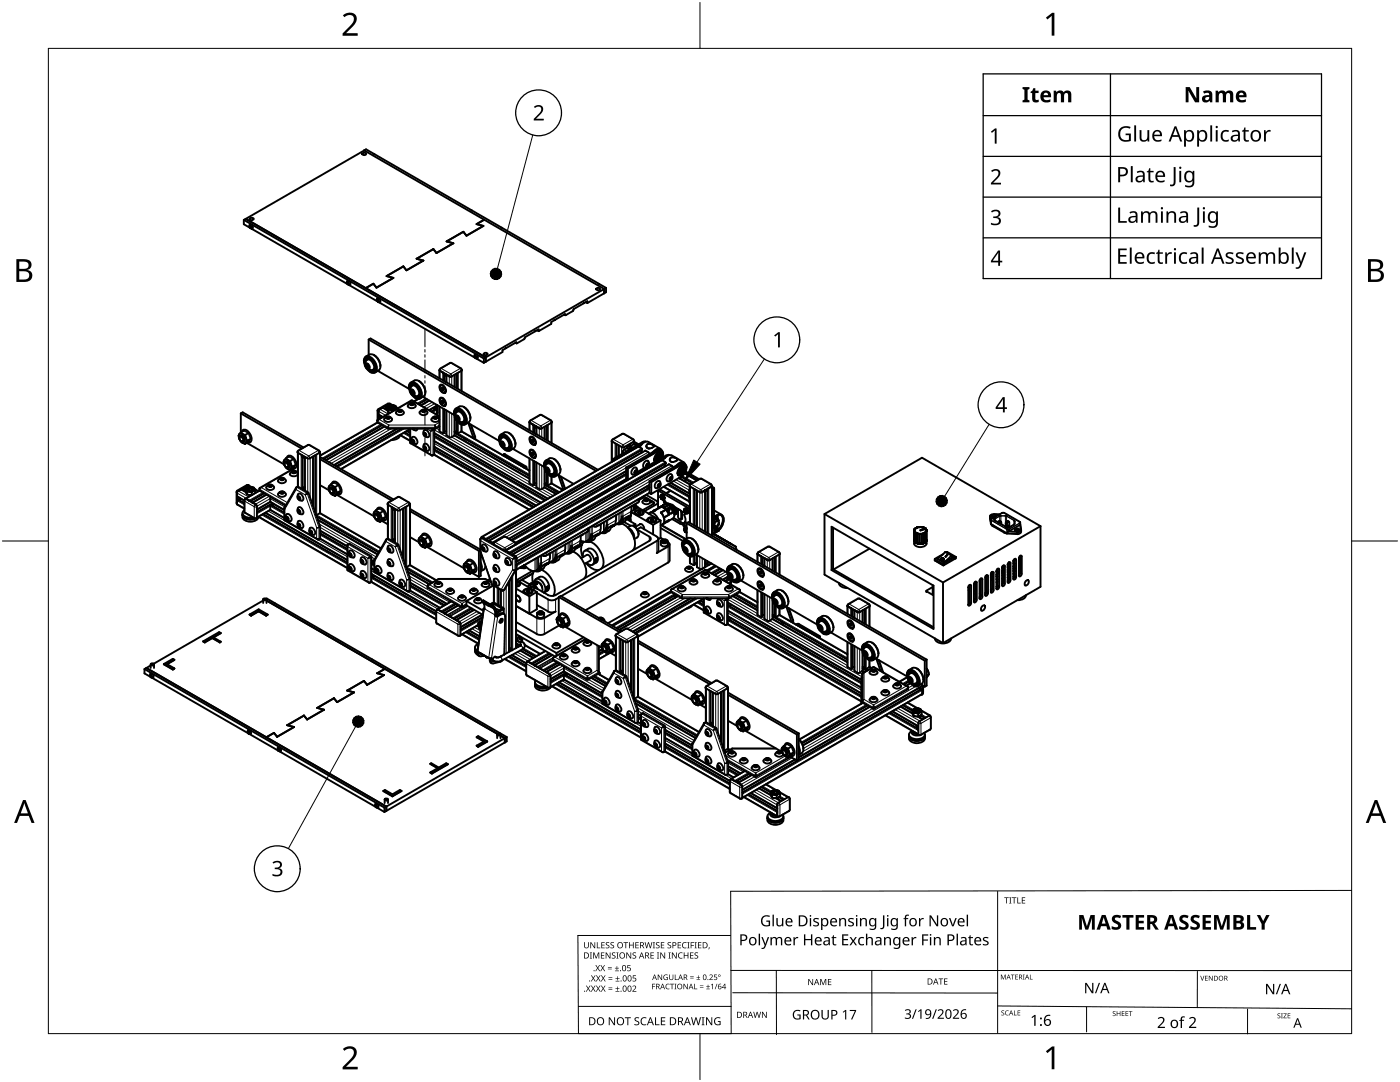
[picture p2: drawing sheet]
<svg xmlns="http://www.w3.org/2000/svg" width="279mm" height="216mm" viewBox="0 0 279 216" stroke-linecap="round" stroke-linejoin="round" font-family="sans-serif">
<g fill="none" stroke="#000" stroke-width=".38">
<path d="M72.3 30.6l.2-.1a.39 .39 0 0 1 .6 .2l-.2 .2h-.4l-.2-.2zM72.7 30l.4-.2 47.9 27.6M72.7 30h.1M72.7 30l47.9 27.7v.8M72.7 30l-23.7 13.7M74.6 30.7l.1 .1M48.7 43.9v.8l1.3 .8M48.7 43.9l47.9 27.6M49 43.7l47.9 27.6M49 43.7l-.3 .2M49 43.7h.1M49.8 45.1l.2 .2v.2l-.2-.1z"/>
<path d="M49.8 44.8a.48 .48 0 0 1 .6 .2 .48 .48 0 0 1-.1 .6h-.1a.55 .55 0 0 1-.4-.8zM49.8 45.3l.2 .1M49.9 43.6l.5-.1 .2 .2-.4 .2-.3-.1zM50 45.2l.1 .2h-.1M50 45.2h.1M50 45.1l.1 .2-.1 .1M50 45.1l-.2 .2M50 45.2l-.2 .1M50 45.2l.1 .2M50.1 45.6l19.3 11.1M69.3 56.3l.2 .2v.2l-.2-.1zM69.3 56.5l.1 .2"/>
<path d="M69.3 56a.49 .49 0 0 1 .6 .3 .49 .49 0 0 1-.1 .6 .52 .52 0 0 1-.5-.3 .52 .52 0 0 1 0-.6zM69.4 56.4l.1 .2M69.4 56.4h.1M69.4 56.4l-.1 .1M69.4 56.4l.1 .3h-.1M69.4 56.5h-.1M69.4 56.5l.1 .1-.1 .1M69.4 56.4v.1M69.5 56.8l5.9 3.4M73 57.5h.1M74.5 56.6l.6 .8M74.5 56.6l-1.5 .9"/>
<path d="M74.5 56.6h.1M75.3 59.8l.2 .1v.3l-.2-.1zM75.3 59.5a.48 .48 0 0 1 .5 .2 .48 .48 0 0 1-.1 .6 .55 .55 0 0 1-.4-.8zM75.3 60l.1 .1M75.4 59.9l.1 .2M75.4 59.9h.1M75.4 59.8l.1 .2-.1 .1M75.4 59.8l-.1 .2M75.4 59.9l-.1 .1M75.4 59.8v.1M75.4 59.8h.1M77.2 55.1l1.3 .3-3.4 2"/>
<path d="M80.5 53.2l-3.3 1.9M86.5 49.7l.6 .8M86.5 49.7l-3.4 1.9 1.4 .4-3.4 1.9-.6-.7M86.5 49.7h.1M92.5 46.2l-3.4 2M92.5 46.2v.1M94.1 42h.1M96.5 45.1l-3.4 1.9-.6-.8M96.6 43.8l-1.5 .9 1.4 .4-3.4 1.9-.6-.8-3.4 2 1.4 .3-3.4 2M100 45.4l.2 .1M119 57.6l.2-.1a.4 .4 0 0 1 .6 .2l-.4 .2-.4-.1zM119.5 56.6l.1 .1"/>
<path d="M120.6 58.5l-3.4 2M121 57.4v.9l-.4 .2M121 57.4l-24.1 13.9M72.6 72a.85 .85 0 0 1 .5-.9 .85 .85 0 0 1 1 .3 2.5 2.5 0 0 1 1 2.7 .81 .81 0 0 1-1.2 .2M72.6 72v.1M72.8 71.5a.83 .83 0 0 1 1.3 0 2.39 2.39 0 0 1 .9 2.6 .81 .81 0 0 1-1.3 0 2.36 2.36 0 0 1-.9-2.6zM72.9 72.6a.82 .82 0 0 1 .3-1.1 .82 .82 0 0 1 1.1 .5 1.51 1.51 0 0 1 .3 2.1 1.02 1.02 0 0 1-1.1-.4M72.9 72.5h.1M72.9 71.9v.6M72.9 71.9h.1M72.9 72.4v.1M72.9 72.4h.1"/>
<path d="M72.9 72.4a.66 .66 0 0 1 .3-.8 .66 .66 0 0 1 .8 .1l.3 .3a1.41 1.41 0 0 1 .2 2l-.8-.2M72.9 71.7v.1M73 71.5l-.1 .4M73 71.6l-.1 .3M73 71.5v.1M73 72.5a.76 .76 0 0 1 .7 1.2 .76 .76 0 0 1-.7-1.2zM73.1 73.1l.3 .4M73.1 71.6h.1M73.1 71.5a1.05 1.05 0 0 0-.2 1.1v-.1M73.1 71.5l-.2 .3M73.1 71.5h.1M73.1 71.6l-.1 .2"/>
<path d="M73.1 71.6l-.2 .3M73.2 71.5l-.3 .4M73.2 71.8a.84 .84 0 0 1 1.2 .7 .8 .8 0 0 1-.1 1.3 1.2 1.2 0 0 1-1.3-.5 1.2 1.2 0 0 1 .2-1.5zM73.4 72.7l.2 .3v.4l-.2 .1M73.4 72.7h-.3v.4M73.4 72.7h.1M73.4 72.7l.1 .4M73.4 72.9l-.3 .2M73.4 72.9l.1 .2M73.4 72.7v.2M73.4 71.5l-.4 .1M73.4 71.4l-.4 .1"/>
<path d="M73.4 71.4v.1M73.4 71.5l.4 .1M73.4 71.4l.4 .2M73.4 71.4h.1M73.4 71.5h.2M73.4 71.5h.1M73.4 71.5l-.3 .1M73.5 71.4h.1M73.5 73.1l.1 .1M73.5 73.1l.1 .2-.2 .2M73.6 73.8l.2 .2M73.6 67.8l45.4 26.2"/>
<path d="M73.6 67.8l.3-.3 45.4 26.2M73.6 67.8v3M73.7 70.8a1.42 1.42 0 0 1 1.8 1 1.47 1.47 0 0 1-.6 2.5M73.7 70.7l-.7 .4M73.8 74l-.3-.2a1.11 1.11 0 0 0 1.1 .3h-.3M73.8 74h.1M73.8 71.6h.1M73.9 71.6h.1M73.9 74l.4 .1M73.9 71.6l.4 .4M73.9 74h.1M73.9 74.2h.1"/>
<path d="M73.9 73.9h.1M73.9 73.9v.1M74.1 74l.2 .1M74.3 74.1h.1M74.3 74h.2M74.3 72h.1M74.3 72l.4 .5M74.3 71.9h.1M74.4 74.1h-.1M74.4 74.1h.1M74.6 74h-.4M74.6 70.8l.1 .1"/>
<path d="M74.7 70.9a2.48 2.48 0 0 1 1.2 2.1M74.7 74l-.4 .1M74.7 74h.1M74.7 72.5l.2 .6M74.7 72.5h.1M74.7 73.9v.1M74.7 73.9h.1M74.9 73.7l-.2 .3M74.9 73.6h.1M74.9 73.1v.6M74.9 73.1v.5M74.9 73.1h.1"/>
<path d="M75.4 74l6.3 3.6M75.5 60.1h-.1M75.5 60.3l19.4 11.1M75.9 73v.1M81.6 77.2a.86 .86 0 0 1 .5-.9 .86 .86 0 0 1 1 .3 2.51 2.51 0 0 1 1 2.7 .85 .85 0 0 1-1.2 .2M81.6 77.2h.1M81.8 77.8a.76 .76 0 0 1 .2-1 .76 .76 0 0 1 1 0l.3 .3a1.52 1.52 0 0 1 .3 2.2 1.07 1.07 0 0 1-1.1-.4M81.8 77.7h.1M81.8 77.1v.5M81.8 77.1h.1M81.8 77.6h.1M81.9 77.6h-.1"/>
<path d="M81.9 77.6a.66 .66 0 0 1 .3-.9 .66 .66 0 0 1 .8 .2l.3 .3a1.39 1.39 0 0 1 .2 2l-.8-.2M81.9 77.1h.1M81.9 76.9v.1M81.9 77.1h-.1M82 76.5a1.78 1.78 0 0 1 1.9 1.5 1.07 1.07 0 0 1-.5 1.6 2.31 2.31 0 0 1-1.7-2.9zM82 77h-.1M82 76.8l-.2 .3M82 76.8h.1M82 77.7a.74 .74 0 0 1 .6 1.1 .74 .74 0 0 1-.6-1.1zM82 78.3l.3 .3M82 76.7h.1M82.1 76.7h.1"/>
<path d="M82.1 76.7h-.1M82.1 79.9h.2M82.1 76.7a1.04 1.04 0 0 0-.3 1.1M82.1 76.7l-.2 .3M82.1 76.8l-.1 .2M82.1 76.8l-.2 .3M82.1 76.8h.1M82.1 79.9l-6.6 3.8M82.2 76.7l-.3 .4M82.2 77a.82 .82 0 0 1 1.2 .6 .83 .83 0 0 1-.1 1.4 1.21 1.21 0 0 1-1.3-.6 1.21 1.21 0 0 1 .2-1.4zM82.3 79.9l5.4 3.1M82.3 77.9l.3 .3v.4h-.3"/>
<path d="M82.3 77.9h-.3v.4M82.3 77.9l.3 .5M82.3 78.1l-.3 .2M82.3 78.1l.3 .4-.3 .1M82.3 77.9v.2M82.4 76.6l-.4 .2M82.4 76.6l.4 .2M82.4 76.6h.1M82.5 76.6h.1M82.5 76.6v.1M82.5 76.6l-.4 .2M82.5 79l.3 .2"/>
<path d="M82.7 75.9a1.86 1.86 0 0 1 2.1 1.6 1.28 1.28 0 0 1-.3 1.6M82.7 75.9l-.7 .4M82.8 79.2l-.3-.2a1.07 1.07 0 0 0 1.1 .3h-.3M82.8 79.2l.5 .1M82.8 76.8l.5 .3M82.8 79.2h.1M82.8 76.8h.1M82.9 76.7h.1M82.9 79.2h.1M82.9 79.4h.1M82.9 79.1v.1M83.2 79.3h.1"/>
<path d="M83.3 77.1h.1M83.3 79.3h.1M83.3 77.1l.4 .6M83.3 79.2h.1M83.3 79.2v.1M83.5 79.6l-.9 .5M83.5 79.2h-.3M83.6 79.2h-.5h.2M83.6 76l.1 .1M83.7 76.1a2.62 2.62 0 0 1 1.2 2.1M83.7 79.2l-.4 .1M83.7 77.7h.1"/>
<path d="M83.7 77.7l.2 .6M83.7 79.1h.1M83.7 79.1l-.4 .1M83.7 79.2h.1M83.7 79.1v.1M83.9 78.9l-.2 .2M83.9 78.8l-.2 .4M83.9 78.3v.5M83.9 78.3h.1M83.9 78.8h.1M84.4 79.2l6.2 3.6M84.5 79.1l-.7 .4"/>
<path d="M84.9 78.2v.1M85.2 79.7l-1.6 .9M85.7 79.9l-1.7 1M87.7 73.8v.1M87.8 74l1.9 1.1h.5M87.9 73.5l-.2 .4 .1 .1M87.9 79.4a1.1 1.1 0 0 1 .9 1.6 1.1 1.1 0 0 1-.9-1.6zM87.9 76.8a1.08 1.08 0 0 1 .9 1.6 1.06 1.06 0 0 1-.9-1.6zM87.9 73.5l2.1-1.1 2 1.1M87.9 76.9a.91 .91 0 0 1 .8 1.4 .89 .89 0 0 1-.8-1.4zM87.9 79.5a.93 .93 0 0 1 .8 1.4 .93 .93 0 0 1-.8-1.4zM88.1 76.9h.3"/>
<path d="M88.1 79.5h.3M88.1 76.8l-.1 .1M88.1 79.4l-.1 .1M88.2 77.6l.2 .2M88.2 77.6v-.2h.2l.1 .2v.2h-.1M88.3 74.4h.1M88.4 74.3l-.7-.4v1.6M88.4 77.4l.1 .2zM88.4 77.5l-.2 .1M88.5 77.7l-.1 .1M88.6 74.7l.5 .3M88.6 74.7v1.3"/>
<path d="M88.9 78.2l-.2 .1M88.9 76.2h.2M89 77.9l-.2 .3M89.1 74.8h.1M89.1 75h.1M89.1 74.7v1.6M89.1 74.8l.6 .3h.4M90.7 74.8v2.4M91.2 74.5v3M92 73.5l.2 .3M92.1 74l-1.9 1.1M92.1 74v4"/>
<path d="M92.2 73.9l-.1 .1M92.2 73.8v.1M94.7 71l.3 .2v.2l-.3-.1zM94.7 71.2l.2 .2M94.8 70.7a.49 .49 0 0 1 .5 .3 .49 .49 0 0 1-.1 .5 .52 .52 0 0 1-.5-.2 .52 .52 0 0 1 .1-.6zM94.8 71.1l.2 .2M94.8 71.1h.1M94.9 71.1l.1 .1-.1 .2M94.9 71.1l-.2 .1M94.9 71.2h-.2M94.9 71.1v.1M94.9 71.2l.1 .1-.1 .1"/>
<path d="M94.9 71.1h.1M95 71.5l1.6 .9M96.6 71.5v.9M96.6 70.5l.5-.1 .2 .3-.4 .2-.3-.1zM96.9 72.2h.1M96.9 71.3v.9M96.9 71.3l-.3 .2M96.9 72.2l-.3 .2M100.9 69.5h.1M100.9 69.5l-.6 .4v.3l-3.4 2M101 69.4v.1M102.9 68.4l.2 .1"/>
<path d="M104.7 67.4l-.1 .3-1.5 .8-.1-.2-2 1.2M106.8 66.1h.1M106.9 66.1l-2.2 1.2v.1M106.9 66.1l.6-.4v.4M107.2 65.9l.3 .2M110.7 63.8h.1M110.7 63.8l-.7 .5v.3l-2.5 1.5M112.6 62.8l.2 .1M112.7 62.8l.2 .1M112.8 62.8v-.1l-2.1 1.1M114.3 62.1l-1.4 .8M114.4 61.8l-.1 .3"/>
<path d="M116.5 60.4l.1 .1M116.6 60.5l-2.1 1.2v.1M116.6 60.5l.6-.4v.4M116.9 60.3l.3 .2M47.3 99v.1M47.3 98.4v.6M47.3 99.9l.1 .8M47.3 97.9l-.1 .3v2.2M47.4 99.1l1.4 .8M47.4 99.1v.7M47.4 99.7l-.1 .2M47.5 99.7h.1"/>
<path d="M47.5 99.7h-.1M47.5 99.7l1.3 .7M47.5 98l-.2 .4M47.7 99.3v.5M47.8 86.7a1.54 1.54 0 0 0 .6 1.6M47.8 86.6l-.2 .3 .2 .8M47.8 87.4l.1-.4a.8 .8 0 0 1 .7 1.2l-.4-.1M47.9 87.2a.61 .61 0 0 1 .5 .9 .61 .61 0 0 1-.5-.9zM47.9 87.9l.3 .3M48 99.5l-.2 .3M48 99.4l-.1 .1M48 86.3l-.2 .4"/>
<path d="M48 86.9a.76 .76 0 0 1 .7 1.2h-.1M48 86.3l.2 .1M48.1 82.5l.3-.2 12.2 7M48.1 82.5v3.8M48.1 82.5l12.1 7M48.1 86.9l-.2 .1M48.2 88.1h.1M48.2 86.4l.2 .2M48.2 88.3h.2M48.2 86.2l.1-.2a.79 .79 0 0 1 1.4 .2 1.46 1.46 0 0 1 .2 2.1h-.5M48.4 86.6l.5 .2M48.4 86.6l.4 .3 .3 .5"/>
<path d="M48.4 86.6l-.4-.1-.2 .2M48.7 85.9l-.7 .4M48.7 85.9h.1M48.7 85.8v.1M48.7 85.8h.1M48.7 85.8l-.1 .1M48.8 99.9l-.1 2.2 .2 .3M48.8 97.5h.1M48.8 97.4l.2 .2-.2 .4M48.9 97.2l-.1 .2M48.9 97.6l-.4 .2M49 99.6l2 1.1"/>
<path d="M49 99.6h-.1M49 99.5l2.8-1.6 5.2 3M49.1 97.5l.2 .6M49.1 97.5v.6l.2 .5M49.1 88.3l-.2 .3-.5-.3M49.1 87.4l.3 .6M49.1 88.3l-.3 .2-.4-.2M49.1 87.4l.1 .7-.1 .2M49.3 97.4a1 1 0 0 1 1.5 .3 .96 .96 0 0 1-1.7 0zM49.3 88.4l7.4 4.3M49.3 98.1l.9 .1M49.3 98.1v.5"/>
<path d="M49.4 96.9h.2M49.4 96.9l-.5 .3M49.4 96.9h.3M49.5 96.8l-1.9 1.2 .5-.3 1 .5M49.5 97.5a.63 .63 0 0 1 1 .2 .62 .62 0 0 1-1.1 0zM49.6 88.2l-.7 .4M49.6 86.4l-.7 .4 .2 .6M49.6 88.2h.1M49.6 96.9l.5 .3M49.6 86.4h.1M49.6 97.6v.2M49.6 97.9l-.1-.1a.47 .47 0 0 1 .5-.4 .47 .47 0 0 1 .4 .4l-.1 .1"/>
<path d="M49.6 96.8h-.4l-1.8 1.1M49.6 97.5l.6-.1 .1 .2-.3 .2-.4-.2zM49.7 88.2h.1M49.7 86.4h.1M49.7 99.9h.1M49.7 99.9l-.6-.4-.4 .4M50 87.6l-.6 .3-.3 .4M50 87.6h.1M50.1 87.5h.1M50.1 87.5l-.1 .1M50.1 87.5v.1M50.1 97.1h-.4l-.6 .4"/>
<path d="M50.1 97.1l.6 .2 .2 .5M50.1 87.6h.1M50.2 98.2v.6l-.9-.2M50.4 97.6v.2M50.8 97.6l.8 .4M50.9 97.8v.6M50.9 97.8l-.7 .4M51.7 97.9h.1M52.7 98.4l-2.7 1.6M53.2 98.7l-2.8 1.6M53.4 96.9a.74 .74 0 0 1 .8-.2 .74 .74 0 0 1 .4 .8 .88 .88 0 0 1-1.5-.3zM53.6 96.8l.1-.1a.42 .42 0 0 1 .6 .2l-.4 .3-.3-.1z"/>
<path d="M53.7 97.1h.4M53.7 96.8v.2M53.7 96.8v.2l.2 .1 .2-.1M53.9 99.5l.1 .6M54 97h-.3M54 96.8v.2M54 96.8h-.3M54 97h.1M54 96.8l.2 .1-.1 .1M54 99.2l-.1 .3M54.1 97.1h.1M55.7 95.5a.75 .75 0 0 1 .9-.1 .75 .75 0 0 1 .4 .7 .87 .87 0 0 1-1.5-.3z"/>
<path d="M55.7 98.3a.75 .75 0 0 1 .9-.2 .75 .75 0 0 1 .4 .7 .87 .87 0 0 1-1.5-.2zM55.9 95.5l.2-.1a.43 .43 0 0 1 .6 .2l-.4 .2-.4-.1zM55.9 98.2l.6-.1 .2 .2-.4 .3-.4-.2zM56.1 95.4v.3l.3-.1M56.1 98.2v.2l.3-.1M56.1 95.4l-.1 .2 .5 .1M56.1 98.2l-.1 .1 .5 .1M56.1 95.7h.4M56.1 98.4h.4M56.4 95.6l.1 .1M56.4 95.4l.2 .1-.1 .2M56.4 98.3l.1 .1"/>
<path d="M56.4 98.1l.2 .1-.1 .2M56.4 95.4v.2M56.4 98.1v.2M56.4 95.4h-.3M56.4 98.1l-.3 .1M56.5 98.4h.1M56.7 91.9v.8M56.7 92.7l.7 .9M56.7 91.8l-.1 .3 .1 .6M56.7 92.7l.1 .2M56.7 92.6l.2-.4a.76 .76 0 0 1 .6 1.1h-.3M56.9 92.3a.66 .66 0 0 1 .5 1 .66 .66 0 0 1-.5-1z"/>
<path d="M56.9 92.2l.2-.1a.81 .81 0 0 1 .6 1.2M56.9 93l.5 .6M57 91.5l-.3 .4M57.1 93.3h.1M57.1 91.7l.3 .1M57.2 91.4l.1-.2a.78 .78 0 0 1 1.3 .2 1.34 1.34 0 0 1 .2 2.1h-.4M57.4 91.8l.5 .2M57.4 93.6l.5 .2M57.4 91.8l.6 .8M57.4 91.8l-.4-.1-.3 .2M57.7 91.1l-.7 .4 .2 .1M57.7 91.1h.1"/>
<path d="M57.7 91v.1M57.7 91h.1M57.7 91l-.1 .1M57.7 93.2l-.1 .1M57.9 92l.2 .6M58 93.5l-.1 .3M58 92.6l.3 .5M58 93.5l-.2 .1h-.4M58 92.6l.1 .6-.1 .3M58.1 94.2a.75 .75 0 0 1 .8-.2 .75 .75 0 0 1 .5 .8 .88 .88 0 0 1-1.5-.3zM58.2 93.6l1.2 .6M58.3 94.1l.1-.1a.44 .44 0 0 1 .7 .2l-.2 .2h-.5l-.2-.2z"/>
<path d="M58.3 93.6l-6.4 3.7-.1 .5M58.4 94.1v.2M58.6 91.6l-.7 .4M58.6 93.4h.1M58.6 93.4l-.7 .3M58.6 91.6h.1M58.6 91.5h.1M58.7 94l.2 .2v.1l-.5-.1v-.1M58.7 94.3h.1M58.7 94.3h-.2h.3M58.7 94v.3M58.7 94l-.3 .1"/>
<path d="M58.8 94.3h.1M59 92.7l-.6 .4-.3 .4M59 92.7h.1M59.1 92.7h.1M59.1 92.7h-.1M59.1 97.3l-2.3 4M59.1 97.3h.1M59.2 97.2h.1M59.4 97.1l2.1 1.1M59.4 99a.49 .49 0 0 1 .5 .7l-.5-.2zM59.4 90.3v6.8l-.2 .1M59.5 90.4l1.9 1.1"/>
<path d="M59.5 99.4l.2 .2M59.5 89.9l-.1 .3 .1 .2M59.6 98.5a.89 .89 0 0 1 .7 1.4 .83 .83 0 0 1-.8-.4 .83 .83 0 0 1 .1-1zM59.7 99.1l.2 .2v.3h-.2M59.7 99.1h-.2v.3M59.7 99.1l.2 .4M59.7 99.3l-.2 .1M59.7 99.2v.1M59.7 99.1v.1M59.7 99.3l.2 .2M59.9 99.5l-.2 .1M60.2 90.8l.1 .4"/>
<path d="M60.3 97.5v.1M60.3 97.5l.5 .3M60.4 97.2h.4M60.4 97.4l-.1 .1M60.7 91.4l-.3-.2v6.2M60.8 91.2v6.7M60.8 91.4h-.1M61.3 91.5h.5M61.4 98.3l.2 .1M61.6 98.4l2.3 6.8M62.5 91.1v9.9M62.9 90.8v11.5"/>
<path d="M63.6 89.9l.2 .3-.1 .2M63.7 89.9l-2.1-1.1-2 1.1M63.7 90.4l-1.9 1.1M63.8 90.3l-.1 .1M63.8 90.1v.3M63.9 90.2v12.1M63.9 91.2l14.6 8.5M63.9 96.8l1.8 1.1M63.9 91.6l14.3 8.3M65.7 97a1.51 1.51 0 0 0 .7 1.7M65.7 97l-.1 .3 .1 .6M65.7 97.9l.1 .1"/>
<path d="M65.7 97.8l.1-.4a.78 .78 0 0 1 .7 1.2l-.3-.1M65.8 97.5a.61 .61 0 0 1 .6 1 .61 .61 0 0 1-.6-1zM65.9 98.2l.3 .4M66 96.7l-.3 .3M66 97.3a.76 .76 0 0 1 .7 1.1M66.1 97.3l-.2 .1M66.1 98.4l.1 .1M66.2 98.6l.2 .1M66.2 96.6l.1-.2a.77 .77 0 0 1 .7-.3 .77 .77 0 0 1 .6 .5 1.45 1.45 0 0 1 .3 2h-.5M66.4 97l.5 .2M66.4 97l.4 .3 .2 .5M66.4 97l-.4-.2-.3 .2"/>
<path d="M66.7 96.2l-.7 .5 .4 .3M66.7 96.2l-.1 .1M66.7 96.2h.1M66.7 98.4l-.2 .1M67 98.7l-.1 .3-.5-.3M67 97.8l.3 .5M67 98.7l-.2 .1-.4-.1M67 97.8l.1 .6-.1 .3M67.2 98.7l7.5 4.4M67.5 98.6l-.6 .3M67.5 96.8l-.6 .4 .1 .6M67.6 98.6h.1"/>
<path d="M67.6 98.6h-.1M67.6 96.8h-.1M67.6 96.8h.1M67.6 96.7h.1M68 97.9l-.7 .4-.3 .4M68 97.9h.1M68.1 97.9h.1M75.3 83.8v.5M75.4 83.8h-.1M75.4 81.9v1.9M75.4 83.8l-.1 .1M75.5 81.7l-.2 .3"/>
<path d="M75.5 82.1v1.6M75.6 82.7l.8 .5M75.6 83.6v.1M75.6 83.5v.1M75.6 82.8v.7l.2 .1M75.7 81.7l-.2 .4M75.9 82.9v.2M76 83.1v.3M76.1 83v.4M76.2 83.1l-.1 .2M76.3 84.9l-11.7 6.7M76.7 85.1l-11.7 6.8"/>
<path d="M76.8 83.4a.76 .76 0 0 1 .9-.3 .76 .76 0 0 1 .5 .8 .88 .88 0 0 1-1.5-.3zM77 81.2h.1M77 81.1l.3 .2-.2 .3M77.1 81.7h-.1M77.1 80.9l-.1 .2M77.1 83.2l.1-.1a.42 .42 0 0 1 .7 .3l-.5 .2-.3-.1zM77.2 81.3l-.5 .2M77.3 83.5h.3M77.3 83.2v.2h.2M77.3 83.2l-.1 .2 .2 .1h.3M77.3 81.2v.6l.3 .5M77.3 81.2l.1 .2"/>
<path d="M77.3 81.9l-1-.5-.7 .5v.8M77.4 85.6h9.5M77.4 80.6h.3M77.4 80.5l-1.9 1.1M77.4 85.5l-2.1-1.2-11.4 6.6M77.4 81.4l.2 .4M77.5 83.2v.2M77.5 83.2h-.2M77.5 83.4h.1M77.5 83.2l.2 .1v.2M77.6 81.8v.5M77.6 82.3l.2 .1"/>
<path d="M77.6 81.8l.9 .1M77.6 80.6l-1.9 1.1M77.6 83.5h.1M77.6 81a1.14 1.14 0 0 1 1.4 .2M77.6 81l-.2 .2v.2M77.6 81l-.3 .2M77.6 83.4l.1 .1M77.7 80.6l-.6 .3M77.8 81.2l.2-.1a.55 .55 0 0 1 .7 .2 .62 .62 0 0 1-1 0zM77.8 80.6h-.2M77.8 80.6l.6 .2M77.9 81.5l-.1-.1a.47 .47 0 0 1 .4-.3 .47 .47 0 0 1 .5 .3l-.1 .1"/>
<path d="M77.9 81.3v.2M78.4 80.8l.5 .2 .1 .2M78.4 80.8l-.8 .2M78.5 81.9v.1M78.6 81.3v.2M79 81.2a.89 .89 0 0 1-.7 .7 .89 .89 0 0 1-.9-.5M79 81.2l.2 .3M79.1 81.3l.3 .2M79.2 82.1a.76 .76 0 0 1 .8-.3 .76 .76 0 0 1 .5 .7 .87 .87 0 0 1-1.5-.2zM79.2 81.5v.1M79.2 81.5l-.7 .4M79.2 85.5l-12.5 7.3"/>
<path d="M79.4 99.2h.3M79.4 99.2l-1.9 1M79.5 81.9l.1-.1a.43 .43 0 0 1 .6 .2l-.4 .3-.3-.2zM79.6 81.9v.2M79.6 81.9l-.1 .1 .5 .1M79.6 82.1h.4M79.7 99.2l1.9 1M79.8 86.9a1.53 1.53 0 0 1-1.7 .9M79.8 86.9l2 1.1M79.9 82l.1 .1M79.9 81.8l.2 .1-.1 .2M79.9 82l-.3 .1"/>
<path d="M79.9 81.8v.2M79.9 81.8l-.3 .1M80.1 85.5l-13 7.6M80.8 86.3l1 .6M81.2 86l.6 .4M81.5 80.7a.76 .76 0 0 1 .9-.3 .76 .76 0 0 1 .5 .8 .88 .88 0 0 1-1.5-.3zM81.8 80.5l.2-.1a.44 .44 0 0 1 .6 .2l-.2 .2h-.4l-.3-.2zM81.8 85.5l.1 3 4.2 2.4 .5-.2M81.8 85.6l-13.7 8M82 80.5v.2M82 80.5l-.1 .2 .2 .1 .3-.1M82 80.7l.3 .1"/>
<path d="M82.2 87.7a.49 .49 0 0 1 .4 .7l-.4-.2zM82.3 87.2a.89 .89 0 0 1 .8 1.4 .84 .84 0 0 1-.9-.4 .84 .84 0 0 1 .1-1zM82.3 80.7h.1M82.3 80.5l.2 .1-.1 .1M82.3 80.7h-.3M82.3 80.5v.2M82.3 80.5h-.3M82.3 88.1l.1 .2M82.3 88.1v-.3h.1l.2 .2v.3h-.2M82.4 80.7h.1M82.4 87.8h.1M82.4 87.8l.2 .4"/>
<path d="M82.4 85.5v.1M82.5 88l.1 .2-.2 .1M82.5 87.8v.2M82.5 88l-.2 .1M82.5 85.5l-.1 .1M82.6 85.5l-.2 .1M82.7 85.6l-.1 .1-.3-.1 .8 .3 .2-.3M83.9 82.1a.76 .76 0 0 1 .9-.3 .76 .76 0 0 1 .5 .7 .88 .88 0 0 1-1.6-.2zM84.2 81.9l.5-.1 .2 .2-.4 .3-.3-.2zM84.3 81.9v.2h.4M84.6 86.4a.39 .39 0 0 1 .4 .2 .39 .39 0 0 1-.1 .5l-.3-.3zM84.6 89.1l.4 .2v.5l-.4-.3z"/>
<path d="M84.6 82l-.3 .1M84.6 81.8v.2M84.6 81.8l-.3 .1M84.6 82l.1 .1M84.6 81.8l.2 .1-.1 .2-.4-.1v-.1M84.6 85.9h.1a.86 .86 0 0 1 .8 .4 .86 .86 0 0 1 0 .9 .83 .83 0 0 1-.9-.3 .83 .83 0 0 1 0-1zM84.6 86.7l.2 .2M84.6 89.4l.2 .2M84.7 88.6a.87 .87 0 0 1 .8 .4 .87 .87 0 0 1 0 .9 .82 .82 0 0 1-.9-.4 .82 .82 0 0 1 .1-.9zM84.7 82.1h.1M84.8 86.5h.1M84.8 86.5l.2 .3"/>
<path d="M84.8 89.2l.2 .3-.2 .1M84.8 86.5h-.2v.2M84.8 89.2h-.2v.2M84.8 89.2l.2 .4h-.2M84.8 86.5l.2 .4h-.2M84.8 86.6l.2 .2-.2 .1M84.8 86.5v.1M84.8 89.2v.1M84.8 89.2h.1M84.8 89.3l.2 .2M84.8 86.6l-.2 .1M84.8 89.3l-.2 .1"/>
<path d="M86.2 83.4a.76 .76 0 0 1 .9-.3 .76 .76 0 0 1 .5 .8 .87 .87 0 0 1-1.5-.3zM86.5 81.4h.1M86.5 83.2l.6-.1 .2 .3-.4 .2-.4-.1zM86.5 85.6l.2 .2-.1 5 19 10.9M86.5 81.4l.2 .3M86.7 88l21.2 12.3M86.7 86.4l22.6 13.1M86.7 89.1l20.3 11.8M86.7 86.9l22.2 12.9M86.7 89.7l19.8 11.4M86.7 83.2l-.1 .2 .2 .1h.3M86.7 83.2v.2h.3"/>
<path d="M86.7 83.5h.4M86.8 86.5l-.1 .2M86.8 89.2l-.1 .3M86.8 81.1v.6M87 81.6h.1M87 83.2v.2M87 83.2h-.3M87 83.4h.1M87 83.2l.2 .1-.1 .2M87 81.6l-.9 .5M87 81.7l.2 .1M87.1 83.4v.1"/>
<path d="M87.1 81l-1.5 .8M87.2 82.5l-.2 .2 .2-.1M87.2 81.8v.6M87.2 80.8l-.1 .2M87.2 80.8v1.7M87.3 82.3l-.2 .4M87.4 80.9v1.4M87.6 85.1h.1M87.7 86l.1 .1M87.7 81.1v4.9M87.7 85.1l-.8 .4M87.8 86.1l.7 .3"/>
<path d="M88.2 80.2l.2 .2M88.2 80.2v-.2l.2-.1 .1 .3v.2h-.1M88.4 80.1l.1 .1-.1-.1M88.4 80.1l-.2 .1M88.4 80v.1M88.5 80.3l-.1 .1M88.6 86.4h.1M88.6 86.1h.4M88.6 81.6v4.8M88.9 80.8l-.2 .1M89 86.1h.1M89 80.5l-.2 .3"/>
<path d="M89.1 86.9h.1M89.1 81.9v4.9M89.1 86.9l.6 .3M89.7 87.2h.4M90.2 87.2l.5-.3 15 8.6M90.6 82.4a.84 .84 0 0 1 .5-.9 .84 .84 0 0 1 1 .2 2.51 2.51 0 0 1 .9 2.8 .81 .81 0 0 1-1.1 .1M90.7 86.1h.1M90.7 86.9h.1M90.7 83.1v3.7M90.7 86.4l15 8.6M90.8 83a.78 .78 0 0 1 .1-1 .78 .78 0 0 1 1.1 0 1.8 1.8 0 0 1 .6 2.5 1.09 1.09 0 0 1-1.2-.4M90.8 82.8v.1"/>
<path d="M90.8 82.3v.5M90.8 82.8h.1M90.8 82.3h.1M90.8 86.1h.4M90.8 82.8a.67 .67 0 0 1 .3-.8 .67 .67 0 0 1 .9 .1l.3 .3a1.45 1.45 0 0 1 .2 2l-.8-.2M90.9 82.8h-.1M90.9 82.1h.1M90.9 82.3h.1M90.9 81.7a1.36 1.36 0 0 1 1.8 1 1.51 1.51 0 0 1 0 2 1.94 1.94 0 0 1-2.1-2l.1-.8zM90.9 82.1v.1M91 81.9l-.2 .4zM91 82.9a.76 .76 0 0 1 .6 1.1 .76 .76 0 0 1-.6-1.1z"/>
<path d="M91 81.9l.1-.1a1.1 1.1 0 0 0-.3 1.1v-.1M91 81.9l-.2 .2M91 83.5l.3 .3M91 81.9h.1M91.1 82l-.2 .2M91.1 82l-.2 .3M91.1 82h.1M91.1 81.9h.1M91.1 86.4h.1M91.1 81.9l-.2 .4M91.1 82.2h.1a1.3 1.3 0 0 1 1.2 .6 1.3 1.3 0 0 1 0 1.4 1.2 1.2 0 0 1-1.4-.5 1.2 1.2 0 0 1 .1-1.5zM91.2 84v2.4"/>
<path d="M91.2 86.4h.1M91.3 83.1h.1M91.3 83.1l.3 .5M91.3 83l-.3 .1v.4M91.3 83l.3 .4v.4h-.3M91.3 83.3l.3 .3M91.3 83.3l-.3 .2M91.3 83.1v.2M91.4 81.8l-.4 .1M91.4 81.8h.1M91.4 81.8l.4 .2M91.4 81.8h.2"/>
<path d="M91.4 81.8l-.3 .2M91.5 84.1a1.07 1.07 0 0 0 1.1 .4h-.3M91.5 84.2l.3 .2zM91.6 83.7l-.3 .1M91.7 81.2a1.42 1.42 0 0 1 1.8 1 1.62 1.62 0 0 1 0 2.1M91.7 81.1l-.7 .4M91.8 84.4l.5 .1M91.8 84.4l.4 .1M91.8 82l.5 .3M91.8 84.4h.1M91.8 82h.1M91.8 81.9h.1"/>
<path d="M91.8 84.3h.1M91.8 84.6h.1M91.9 84.3h-.1M92 86.1l-.8 .3M92.1 84.4l.2 .1M92.1 86.1l13.6 7.8M92.1 86l-.1 .1M92.1 84.7v1.3M92.2 84.4h.3M92.2 84.5h.1M92.3 82.3l.3 .6M92.3 84.5h.1"/>
<path d="M92.3 82.3h.1M92.3 84.4h.1M92.3 84.4v.1M92.6 87.5h.1M92.6 84.4h-.5M92.6 81.2h.1M92.6 81.3a2.48 2.48 0 0 1 1.3 2.1M92.6 84.4l-.3 .1M92.6 84.4h.1M92.6 82.9l.2 .6M92.6 84.3l-.3 .2M92.6 82.9h.1"/>
<path d="M92.7 82.8v.1M92.7 82.9h.1M92.7 84.3h.1M92.7 84.3v.1M92.8 84l-.1 .3M92.8 84l-.2 .4M92.8 83.5h.1M92.8 84h.1M92.8 83.5v.5M92.9 84h.1M92.9 83.5h.1M92.9 87.6h.1"/>
<path d="M92.9 87.6v.1M92.9 87.7l.1 .1M93.4 84.4l6.2 3.6M93.5 84.4l1 3M93.5 84.3l-.7 .4M93.9 83.4h.1M94 84.7l.8 2.5M94.5 87.4v.1M94.8 87.2v.4M99.6 87.6v-.1a.84 .84 0 0 1 .5-.8 .84 .84 0 0 1 1 .2 2.52 2.52 0 0 1 .9 2.7 .79 .79 0 0 1-1.2 .2M99.8 88h.1M99.8 87.5v.5"/>
<path d="M99.8 87.5h.1M99.8 87.3l.3-.3a1 1 0 0 0-.3 1.1 .76 .76 0 0 1 .2-1 .76 .76 0 0 1 1 .1l.3 .3a1.56 1.56 0 0 1 .3 2.2 1.13 1.13 0 0 1-1.2-.4M99.8 87.9a.67 .67 0 0 1 .3-.8 .67 .67 0 0 1 .9 .2l.3 .3a1.43 1.43 0 0 1 .2 1.9l-.8-.1M99.9 87.3h-.1M99.9 87.5h.1M99.9 87.5h-.1M99.9 86.8a1.8 1.8 0 0 1 2 1.5 1.08 1.08 0 0 1-.5 1.6 2.29 2.29 0 0 1-1.7-2.8zM99.9 87.3v.1M99.9 88.1a.74 .74 0 0 1 .7 1.1 .74 .74 0 0 1-.7-1.1zM100 87.1l-.2 .4M100 87.1h.1M100 88.7l.3 .3"/>
<path d="M100 88.7v-.4l.3-.1 .3 .4v.4h-.3M100 87.1l-.1 .2M100 87.1l-.1 .4M100.1 87.1h.1M100.1 87.1l-.2 .4M100.2 87.4a1.3 1.3 0 0 1 1.2 .6 1.3 1.3 0 0 1 0 1.4 1.2 1.2 0 0 1-1.4-.5 1.2 1.2 0 0 1 .2-1.5zM100.3 88.3l.3 .5-.3-.3M100.3 88.3v.2M100.3 88.2v.1M100.3 88.5l-.3 .2M100.3 87l-.3 .1M100.3 87h.1"/>
<path d="M100.3 87l.5 .1M100.4 87h.1M100.4 90.8l4.2 2.5M100.4 87l-.4 .1M100.5 89.3a.97 .97 0 0 0 1.1 .3M100.5 89.3l.3 .2M100.5 90.7l-.1 .1M100.5 90.7h.3l4.2 2.4 .1 .4M100.5 90.7h.1M100.6 88.8l-.3 .2M100.6 86.3a1.87 1.87 0 0 1 2.1 1.6 1.33 1.33 0 0 1-.2 1.6M100.7 86.3l-.7 .4"/>
<path d="M100.8 89.5h.1M100.8 89.6l.5 .1M100.8 87.1h.1M100.8 87.1l.5 .4M100.8 89.8h.1M100.9 89.5h-.1M101 89.6h.3M101.2 89.7h.1M101.3 87.5l.3 .6M101.3 89.6h.1M101.3 87.5h.1M101.3 89.7h.1"/>
<path d="M101.3 89.6v.1M101.5 89.6h-.3M101.6 89.6h-.5M101.6 89.7h-.3M101.6 86.4h.1M101.6 86.4a2.81 2.81 0 0 1 1.3 2.2M101.6 89.6l-.3 .1M101.6 88.1h.1M101.6 88.1l.2 .5M101.6 89.6h.1M101.6 88h.1M101.6 89.5h.1"/>
<path d="M101.6 89.5l-.3 .1M101.7 89.5h-.1M101.8 89.2l-.2 .3M101.8 89.2l-.2 .4M101.8 88.7v.5M101.8 88.6h.1M101.8 89.2h.1M101.8 88.7h.1M101.9 89.2h-.1M102.4 89.6l6.2 3.6M102.5 89.5l-.7 .4M104.6 93.3h.1"/>
<path d="M105.6 96.4l.1 .1M105.7 93.8l-.1 .1M105.7 84.3v1.5M105.7 91.5v4.9M105.7 84.2v.2M105.7 84.2l.1 .2M105.7 84.2h.1M105.8 96.5l.6 .4 .2-.1M105.8 84.4l.5 .3M105.8 84.4l1.9 1.1h.4M105.8 87.2a1.08 1.08 0 0 1 1 1.6 1.06 1.06 0 0 1-1-1.6zM105.8 89.7a1.1 1.1 0 0 1 1 1.7 1.1 1.1 0 0 1-1-1.7z"/>
<path d="M105.8 83.9l-.1 .3M105.9 87.3a.91 .91 0 0 1 .8 1.3 .89 .89 0 0 1-.8-1.3zM105.9 89.9a.93 .93 0 0 1 .8 1.4 .93 .93 0 0 1-.8-1.4zM106 87.2h.3M106 87.2l-.1 .1M106.1 88l.2 .2M106.1 90.6l.2 .2M106.1 88v-.3h.2l.2 .2v.3h-.2M106.1 90.6v-.3h.2l.2 .5h-.2M106.3 84.8h.1M106.3 87.8l.2 .2-.1-.2M106.3 90.4l.2 .2-.1-.2"/>
<path d="M106.3 89.8l-.4 .1M106.4 87.8h.1M106.4 90.4h.1M106.4 87.8l-.3 .2M106.4 90.4l-.3 .2M106.5 88.1l-.2 .1M106.5 90.7l-.2 .1M106.6 96.8h.1M106.6 85v.2M106.6 96.4h.4M106.6 85.1v1.3M106.6 92v4.7"/>
<path d="M106.7 85.1l.3 .3M106.8 88.6h-.1M106.8 91.2h-.1M106.8 86.6h.2M106.9 96.5h.1M106.9 88.3l-.1 .3M106.9 90.9l-.1 .3M107 97.2l.1 .1M107 85.1l.1 .1M107 85.4h.1M107.1 85.1v1.6M107.1 92.3v4.9"/>
<path d="M107.1 97.3l.5 .3M107.1 85.2l.5 .3M107.6 97.6h.5M107.6 85.5h.5M107.7 82.8h.4M107.8 82.8l-1.9 1.1M108.1 82.8l1.9 1.1M108.1 85.5h.1M108.6 92.8a.84 .84 0 0 1 .4-1 .84 .84 0 0 1 1 .3 2.51 2.51 0 0 1 1 2.7 .82 .82 0 0 1-1.2 .2M108.6 97.3l-.5 .3M108.7 97.2l2.3 1.4M108.7 96.5h.1"/>
<path d="M108.7 97.2l-.1 .1M108.7 96.7l2.7 1.6M108.7 85.2v2.4M108.7 93.5v3.7M108.8 93.4a.78 .78 0 0 1 .1-1.1 .78 .78 0 0 1 1.1 .1 2.05 2.05 0 0 1 .7 2.2 .82 .82 0 0 1-1.3-.1M108.8 93.2v.1M108.8 92.7h.1M108.8 92.7v.5M108.8 93.2h.1M108.8 96.4h.3M108.8 92.6v.1M108.8 93.2a.76 .76 0 0 1 .5-1 .76 .76 0 0 1 .9 .6 1.44 1.44 0 0 1 .3 1.9l-.9-.1"/>
<path d="M108.8 92.6l.1 .1M108.9 92.6l-.1 .1M108.9 92.6h.1M108.9 92a1.77 1.77 0 0 1 2 1.5 1.06 1.06 0 0 1-.6 1.6 2.29 2.29 0 0 1-1.6-2.8zM108.9 93.3a.76 .76 0 0 1 .7 1.1 .76 .76 0 0 1-.7-1.1zM108.9 91.9l.7-.4a1.9 1.9 0 0 1 2.1 1.6 1.37 1.37 0 0 1-.2 1.6M109 92.2h.1a.98 .98 0 0 0-.3 1.1M109 92.3l-.2 .4M109 92.2l-.2 .3M109 92.3h.1M109 93.8v-.4h.3l.3 .4v.4h-.3M109 93.8l.3 .4"/>
<path d="M109 92.2v.1M109 92.2h.1M109.1 92.3l-.2 .2M109.1 92.3l-.3 .4M109.1 96.8h.1M109.1 92.2l-.3 .4M109.1 92.6l.1-.1a1.28 1.28 0 0 1 1.2 .6 1.28 1.28 0 0 1 0 1.4 1.2 1.2 0 0 1-1.4-.4 1.2 1.2 0 0 1 .1-1.5zM109.1 84.9v3M109.1 94.3v2.4M109.1 96.8h.3M109.3 93.5h.1M109.3 93.5l.3 .5-.3-.3"/>
<path d="M109.3 93.5v.2M109.3 93.4v.1M109.3 93.7l-.3 .1M109.3 92.2l-.3 .1M109.3 92.2h.1M109.3 92.2l.5 .1M109.3 92.1v.1M109.4 92.2h.1M109.4 92.1l-.1 .1M109.4 92.2l-.3 .1M109.5 94.5l.3 .2M109.6 94l-.3 .2"/>
<path d="M109.8 94.7l-.3-.2a1.01 1.01 0 0 0 1 .3l-.2 .1M109.8 94.7l.4 .2M109.8 94.7h.1M109.8 92.3l.4 .4M109.8 92.3h.1M109.8 94.9l.1 .1M109.9 83.9l.2 .1-.1 .4M110 96.5l-.6 .3M110 94.8h.2M110 84.4l-1.8 1.1M110.1 96.4l-.1 .1M110.1 96.4l2.3 1.4"/>
<path d="M110.1 84.3v4.1M110.1 95.1v1.3M110.1 84.2h.1M110.2 94.8h.2M110.2 94.9h.1M110.2 92.7l.4 .6M110.2 94.8h.1M110.2 92.7h.1M110.3 92.7h-.1M110.3 94.8l-.1 .1M110.3 94.8h.1M110.5 94.7l-.4 .1"/>
<path d="M110.5 97.8v.1M110.6 91.6a2.93 2.93 0 0 1 1.3 2.2M110.6 97.8h.1M110.6 94.7l-.4 .2M110.6 94.7h.1M110.6 93.3h.1M110.6 93.3l.2 .6M110.6 94.7l-.3 .1M110.6 93.2h.1M110.8 94.4l-.2 .3M110.8 93.9h.1M110.8 94.4h.1"/>
<path d="M110.8 93.9v.5M110.8 93.8h.1M110.8 98h.1M110.9 98h.1M110.9 98l.1 .1M111.3 94.7l3.2 1.9M111.4 94.8l1 2.9M111.5 94.7l-.7 .4M112 95.1l.8 2.4M112.8 97.5h.1M122.1 88l2 1.2M122.1 87.9v.1"/>
<path d="M122.1 87.9l-.1 .1 .2 .1M122.2 88.1h.1M122.2 91.7l.3 .1M122.3 87.7l-.2 .3v4.2M122.5 91.8v.1M123 88.6v2.6M123.4 96.5l.3 .2M123.5 88.9v2M123.5 96.5h.1M124.1 89.2h.4M124.5 89.7l-.2 .2v.6M124.5 86.6h-.3l-1.9 1.1"/>
<path d="M124.5 86.6l1.9 1.1 .1 .3M125 94.5l-23 13.3M125 95.6l-22.1 12.7M125 94l-23.4 13.5M125 93.3l.3 .1M125 93.3v2.4l.2 .1M125.1 89.5h.1M125.1 89.4l-.6 .3M125.1 88.9v.5M125.1 95.8v.1M125.1 89.1l.1 .1M125.2 89.4l.4 .3"/>
<path d="M125.3 93.4v.1M125.3 93.5v2.2M125.6 88.9l-.4 .2M125.7 88.7l-.1 1M125.7 88.6v.1M125.7 89.3h.1M125.8 89.2h.1M125.8 89.3l.3 .1M126 89.4v.1M126.3 93.5a.5 .5 0 0 1 .7-.2 .5 .5 0 0 1 .2 .7l-.1 .3 .1-.4a.38 .38 0 0 0-.5 .1 .38 .38 0 0 0 .1 .5 .47 .47 0 0 1-.6 .2 .47 .47 0 0 1-.2-.7zM126.4 88.7l-.7 .5M126.5 88.1l-1.9 1.1"/>
<path d="M126.5 88.6v-.5l1 .6M126.5 88.5l.6 .3M126.5 88l-.1 .2M126.6 87.9v.1M126.6 88.6l-.2 .1M126.6 88.6l.4 .3M126.7 94.3h.1M126.8 94.2l-.1 .1M126.8 94l-.1 .3M126.9 94.4v.4M126.9 93.9l-.1 .3M126.9 94.4l.3 .1"/>
<path d="M126.9 93.9l.2 .1M127.1 94l-.1 .3-.2-.1M127.1 94l-.1-.1-.2 .1-.1 .3M127.2 94.5v.1M127.3 89.2l.8 .3M127.3 89.1l-31.2 18M127.5 99.6v.4M127.6 89.3l.1-.1a1.54 1.54 0 0 1 1.7-1l2.4 1.4M127.9 89.9l.2 .3M128 88.8l-.6 .3M128.1 89.5v.2M128.1 90.3h.1"/>
<path d="M128.1 88.6l-5.6 3.2M128.1 89.8l-31.1 17.9M128.1 89.7v.1M128.3 99.3l-.8 .5M128.4 99.1l-.1 .2M128.5 99l2 1.3M128.5 99.7a.74 .74 0 0 1 .8-.1 .74 .74 0 0 1 .4 .7 .88 .88 0 0 1-1.5-.2zM128.6 99.7l.6-.1 .2 .2-.4 .2-.4-.1zM128.7 90h.1M128.8 89.9l-31.2 18M128.8 99.9h.1M128.8 99.9h.4"/>
<path d="M128.8 89.9l.6 .3M128.9 88.1l-.7 .1-6 3.5v.4M128.9 99.8l-.1 .1M128.9 99.6v.2M128.9 99.6l-.2 .1 .1 .2M128.9 99.8l.3 .1M128.9 99.6l.3 .1M129 98.8l2.2 1.3M129 99.3v.1M129 89.1a.64 .64 0 0 1 .4-.6 .64 .64 0 0 1 .7 .2 .36 .36 0 0 1 .4 .4 .36 .36 0 0 1-.4 .3M129 89.1h.1M129 99.4h.1"/>
<path d="M129 89.1l.3 .4M129 99.4l-.1 .1M129 92.9l.1 .2 .2-.2M129 92.9h.1M129.2 92.8l.1 .1M129.2 92.8l-.2 .1M129.2 92.6l-.2 .3M129.2 97l.3 .4M129.2 99.7l.1 .1-.5 .1M129.2 99.7v.2M129.2 92.6v.2M129.3 92.6l.1 .1"/>
<path d="M129.3 99.6l.2 .1M129.4 89.5h.3M129.4 90.3l.2 .3M129.4 92.9l.1-.4-.2-.1-.3 .3v.5M129.4 92.7l-.1 .2M129.4 92.7l-.1-.2-.3 .4M129.5 92.9a.55 .55 0 0 0 0-.8 .55 .55 0 0 0-.8 0l-.4 .8 .2 .4h.2M129.6 97.3l-26.6 15.3M129.6 98.3l.4 .3M129.6 96.7l-26.5 15.4M129.6 98.4l-26.5 15.3M129.7 96l.2 .1"/>
<path d="M129.7 96l-.1 2.3M129.7 89.5h.1M129.9 99.9l.1 .3M129.9 96.1l.1 .1M130 96.2v2.4M130 99.9v.1M130 100v.1M130 89.4l-.3 .1M130.5 91.6l.2 .5M130.5 91.7l.3 .4M130.6 92h.1M130.7 92l.1 .1"/>
<path d="M130.9 91.4l.2 .3M131 89.8l-6 3.5M131 96.2a.48 .48 0 0 1 .7-.2 .48 .48 0 0 1 .1 .7 .69 .69 0 0 1-.4 .6 .69 .69 0 0 1-.7-.1v-.5zM131.1 91.7h.1M131.2 91.3h.1M131.2 91.3l.1 .1M131.2 90.8l.5-.2a.78 .78 0 0 1 0 .9 .78 .78 0 0 1-.7 .4 .83 .83 0 0 1 .2-1.1zM131.2 90.4a.43 .43 0 0 1 .7 .1v.6l-.2 .5M131.2 90.9l.4-.1a.59 .59 0 0 1-.5 .9 .63 .63 0 0 1 .1-.8zM131.2 90.9l.4-.1a.59 .59 0 0 1-.5 .9 .62 .62 0 0 1 .1-.8zM131.3 90a.64 .64 0 0 1 .7-.1 .64 .64 0 0 1 .3 .7M131.3 90.3a.44 .44 0 0 1 .7 .2v.6l-.3 .5"/>
<path d="M131.3 90l-6 3.4M131.3 90.8h.3M131.3 91.1l-.1 .3 .3-.1M131.3 91.1h.2M131.3 90a.61 .61 0 0 1 .7-.1 .61 .61 0 0 1 .3 .6l-.1 .8M131.3 97h.1M131.3 91.1l.2 .1M131.3 91.1l-.1 .2M131.3 91v.1M131.3 98.1v3.3M131.3 90l-6 3.5M131.4 91h.1"/>
<path d="M131.4 91l.1 .1M131.4 91.3l-.1 .1M131.5 96.9l.1 .1M131.5 96.9l-.2 .1M131.5 96.6l.2-.1 .1 .3-.2 .3-.3 .1v-.3zM131.5 91.1v.1M131.5 91.1v.2M131.5 91.2l-.1 .1M131.5 96.6l-.2 .4M131.5 98h-.1l-.1 .2M131.6 98l6 3.5M131.6 90.8h.1"/>
<path d="M131.6 90.3l.3 .1M131.7 90.3h.1M131.7 89.7h-.4l-.3 .1M131.7 97.8h.2M131.7 97.8l-.3 .2M131.7 96.7l-.1-.1-.1 .3M131.7 96.7l-.1-.1-.2 .1-.1 .3 .1 .1 .2-.1M131.7 96.7l-.1 .3M131.8 89.7l.2 .2M131.8 99a.45 .45 0 0 1 .6 .1 .45 .45 0 0 1-.2 .6M131.8 98.9l.1-.1a.58 .58 0 0 1 .6 .3 .58 .58 0 0 1-.1 .7l-.1-.1h.2M131.9 99.2h.1"/>
<path d="M131.9 99.3h.1M131.9 91.5a.74 .74 0 0 0-.3-1.3 1.42 1.42 0 0 0-.9 2M131.9 98.9a.55 .55 0 0 1 .5 .3 .55 .55 0 0 1 0 .5l-.6-.3zM131.9 99.2v.1M131.9 97.8l5.8 3.3M132 99.3h.1M132 99.4v.1M132 99.3v.1M132 99.2v.1M132 99.2h.1M132 99.4h.1M132 98.8h-.1"/>
<path d="M132 99.1h.1M132 99.6h.1M132 99.5h.1M132 99.1v.1M132 91.9h.2M132 99.5v.1M132.1 99.2h.1M132.1 99.5h.1M132.1 99.2h-.1M132.1 99.5h-.1M132.1 99.3v.1M132.1 99.3h.1"/>
<path d="M132.1 99.1h.1M132.1 99.6h.1M132.1 89.9l-.2-.2a1.12 1.12 0 0 0-1.6 .5M132.1 99.4h.1M132.1 98.8h.1M132.1 99.4l.1 .1M132.2 91.9l.6 .3M132.2 99.4h.1M132.2 99.5h.1M132.2 98.8h.1M132.2 98.8l.3 .1M132.3 98.8l.1 .1"/>
<path d="M132.4 90.6h.1M132.4 98.9l.1 .1M132.4 98.8v.1M132.4 97.1l5.2 3M132.4 99h.1M132.5 99v.1M132.5 99.1h.1M132.5 99.6h.1M132.6 99.1v.1M132.6 99.3v.1M132.6 99.4l-.1 .2M132.6 99.2v.1"/>
<path d="M132.6 99.3h.1M132.6 92.6l.2 .4M132.6 99.4h.1M132.6 91.5l-31.8 18.4M132.8 92.2l.1 .3M132.8 91.3l-5.6 3.2M132.8 92.5h.1M132.9 92.5l-31.2 17.9M132.9 90.9l-6.1 3.5-.1-.1M133.4 94.8a.49 .49 0 0 1 .6-.1 .49 .49 0 0 1 .2 .6 .69 .69 0 0 1-.4 .7 .69 .69 0 0 1-.7-.1v-.5zM133.4 96.6l4.3 2.5M133.5 92.7l-31.2 18"/>
<path d="M133.5 92.6l.6 .3M133.6 90.8l-.7 .1M133.7 91.8a.64 .64 0 0 1 .4-.6 .64 .64 0 0 1 .7 .2 .36 .36 0 0 1 .4 .4 .36 .36 0 0 1-.5 .3l-.7 .1M133.7 91.8h.1M133.7 91.8l.3 .4M133.7 95.6h.1M133.7 95.6l.1 .1 .2-.1M133.8 97.9l-.9 .5M133.8 95.5l.2 .1M133.8 95.5l-.1 .1M133.8 95.2h.3l.1 .2-.2 .4-.3 .1-.1-.3zM133.9 96.3l3.7 2.2-.1-.7"/>
<path d="M133.9 95.3l-.2 .3M133.9 95.3l-.1 .2M133.9 95.3l.2 .1M134 90.9a1.1 1.1 0 0 0-1.4 .6M134.1 90.9l2.4 1.4M134.1 93l.2 .3M134.1 95.4l-.1 .2M134.1 95.4l-.1-.2-.3 .4M135.2 94.3a.44 .44 0 0 0 .5 .5 1.25 1.25 0 0 0 .7-1.8h-.5a.44 .44 0 0 1 .7 .2 1.38 1.38 0 0 1-1.2 1.6l-.2-.4M135.3 94.7h.1M135.4 94.7h.1M135.4 94.8h.2"/>
<path d="M135.5 95.4l2.2 1.3M135.6 94.1l.1 .3M135.7 93.2l.6-.3 .2 .1a1.27 1.27 0 0 1-1.1 1.9 1.15 1.15 0 0 1 .3-1.7zM135.7 94.4h.1M135.8 95.6l.1-.5 2.2 1.3M135.8 93.5l.6-.2a.78 .78 0 0 1-.8 1.2 .81 .81 0 0 1 .2-1zM135.8 94h.1M135.8 94l.2 .1M135.8 94l.1 .1M135.9 94.1h.1M135.9 93.6l.4-.1a.61 .61 0 0 1-.6 .9 .66 .66 0 0 1 .2-.8zM135.9 92.7a.66 .66 0 0 1 .8-.1 .66 .66 0 0 1 .3 .7"/>
<path d="M136 92.7l-6.1 3.4M136 92.8a.65 .65 0 0 1 .8-.1 .65 .65 0 0 1 .2 .8l-.3 .9-.7 .7M136 93.8l-.2 .2M136 93.7v.1M136 93.8l.2 .1M136 92.7l-6 3.5M136 95.1l-6 3.5M136 93.7h.1M136.1 93.7h.1M136.1 93.9l-.3 .2M136.1 93.8l-.1-.1-.2 .4M136.1 93.8v.1"/>
<path d="M136.2 93.8v.1M136.2 93.9l-.2 .2M136.2 93.7v.1M136.2 93.5h-.2M136.3 93.5h.1M136.3 93h.1M136.4 92.5l-.2-.1-.6 .1-5.9 3.5M136.4 93l.1 .1M136.4 92.4l.3 .2M136.7 94.5l2.4 1.4M136.7 92.6l-.1-.2a1.07 1.07 0 0 0-1.6 .5M136.8 94.4l2.4 1.4"/>
<path d="M136.8 94.1v.3l-.2 .1M136.8 94.1l2.7 1.5M137.5 100l.2 .2M137.6 99.2l-.1 .8M137.6 97l2 1.2h.5M137.7 97.5l-.2 .3M137.7 98.5h.1M137.7 97.1v7.2M137.7 99.1v.1M138.6 97.6v7.3M139.1 97.9v7.3M139.6 98.2h.5"/>
<path d="M139.6 98.2h.1M139.7 95.5h.3M139.7 95.5l-1.9 1.1-.2 .4M140 95.5l1.9 1.1M140.6 97.9l.1-.1v8.3M140.7 97.9l-.6 .3M140.7 98.1h.1M141.1 97.9l-.4 .2M141.2 97.8v8.5M141.2 97.7l-.1 .2M141.9 96.6l.1 .3M142 96.9l.1 .2-.8 .4"/>
<path d="M142 97l-1.9 1.2M142.1 96.9v.1M142.1 97.5l.1 .2M142.1 97.1l.3 .2M142.1 97v9.9M142.2 97.7v7.7M142.4 97.3l.1 .2M142.5 97.5v7.6l-.3 .4M47.2 100.4l.1 .2M47.4 100.7l1.4 .8M48.4 102.4a1.26 1.26 0 0 0 1.6 1.2l.8-.1-.8 .1-1.1-.2M48.7 101.8a.72 .72 0 0 0-.3 .8 .72 .72 0 0 0 .6 .5l1.5 .2"/>
<path d="M48.9 103.3v.1M48.9 102.3l1.9 1.1M50.4 100.3h.1M50.5 100.3l.5 .3M50.8 103.5h.3M51 100.6l.3 .4M51 100.7l.3 .4-.1 2.3M51.2 103.4h-.1M51.3 101h.1M51.3 101.7l2.6-1.6 2.8 1.7M51.6 103.2a1.75 1.75 0 0 1-2.6 .7 .94 .94 0 0 1-.6-1.2 1.74 1.74 0 0 0 2.5 .8M51.6 103.2l17.7 10.2"/>
<path d="M52.5 119.8l-21.8 12.6M52.5 119.6v.7M52.5 102.6l16.8 9.7M52.7 119.5h.3l.1 .1-.4 .1zM53 102.3l16.3 9.4M53 119.4l.1 .3-.3 .1-.3-.2 .2-.2M53.1 119.5l.1-.1 47.9 27.7M53.2 119.8l46.1 26.6M53.2 119.6v.7M53.9 101.7l.1 .1M54 101.8l-2.7 1.5M54 101.8l2.7 1.6"/>
<path d="M54.1 100.8h.1M54.1 100.8l-.2 .2v.6M54.2 100.8l2.5 1.5M54.4 100.4l-3.1 1.8M54.6 100.6l-.2 .3M54.6 100.5v.2M56.7 103.7l6.6 3.9 .6-.1M56.7 101.5v2.2M56.7 101.4v.1M56.7 101.4h.1M56.8 101.3v.1M57.1 103.1a.39 .39 0 0 1 .4 .3 .39 .39 0 0 1-.1 .4l-.3-.2z"/>
<path d="M57.2 103.5l.1 .2M57.2 102.6a.84 .84 0 0 1 .9 .4 .84 .84 0 0 1-.2 1 .85 .85 0 0 1-.8-.5 .85 .85 0 0 1 .1-.9zM57.3 103.3h.1M57.3 103.3l.2 .2M57.3 103.2h-.1v.3M57.3 103.2l.2 .5h-.2M57.3 103.4l.2 .2-.2 .1M57.3 103.2l-.1 .3M57.3 103.2h.1M59.4 104.5a.4 .4 0 0 1 .5 .2 .4 .4 0 0 1-.2 .5l-.3-.3zM59.4 101.7l.3 .1a.43 .43 0 0 1 .2 .6l-.2 .1a.49 .49 0 0 1-.3-.8zM59.5 104.8l.2 .2"/>
<path d="M59.5 102.1l.2 .2M59.5 104h.1a.85 .85 0 0 1 .8 .4 .85 .85 0 0 1-.1 1 .87 .87 0 0 1-.8-.5 .87 .87 0 0 1 0-.9zM59.6 101.2a.89 .89 0 0 1 .7 1.4 .83 .83 0 0 1-.8-.4 .83 .83 0 0 1 .1-1zM59.7 104.6l.2 .2v.2h-.2M59.7 101.8l.2 .3v.2h-.2M59.7 101.8l-.2 .1v.2M59.7 104.6h-.2v.2M59.7 104.6h.1M59.7 104.6l.2 .3M59.7 101.9h.1M59.7 101.9l.2 .3-.2-.2M59.7 104.7l-.2 .1"/>
<path d="M59.7 102l-.2 .1M59.7 104.7l.2 .2M59.7 101.9v.1M59.7 104.6v.1M59.9 104.9l-.2 .1M59.9 102.2l-.2 .1M61.8 105.8a.4 .4 0 0 1 .4 .3 .4 .4 0 0 1-.1 .4l-.3-.2zM61.8 105.4l.1-.1a.86 .86 0 0 1 .8 .5 .86 .86 0 0 1 0 .9 .88 .88 0 0 1-.9-.4 .88 .88 0 0 1 0-.9zM61.9 106.2l.1 .2M61.9 106.2v-.3h.1l.2 .2v.3h-.2M62 106h.1M62 106l.2 .3"/>
<path d="M62 106.1l.2 .2M62 105.9v.2M62 106.1l-.1 .1M62.2 106.3l-.2 .1M63.1 102.8h.1M63.2 103.1l12.4 7.1M63.4 103.8l11.9 6.8M63.8 102.3l-.6 .5M63.8 107.5l5.5 3.2M63.9 102.4l12.1 7M63.9 107.4l-.1 .1M63.9 105.1v2.3"/>
<path d="M63.9 106.4l5.4 3.1M63.9 105.9l5.4 3.1M69.4 113.8l4.2 2.5 .5-.2M69.4 108.6l-.1 .3 .1 4.9M69.5 108.6h-.1M69.7 108.5h.1M69.7 110.4h.3l.2 .4-.2 .3a.48 .48 0 0 1-.3-.7zM69.7 113.1a.39 .39 0 0 1 .4 .2 .39 .39 0 0 1-.1 .5l-.3-.2zM69.7 108.5l-.2 .1M69.7 113.5v-.3h.2l.2 .5h-.2M69.7 110.7v-.2h.2l.2 .4h-.2M69.7 110.7l.2 .2"/>
<path d="M69.7 113.5l.2 .2M69.8 108.5l4.2 2.4M69.8 109.9a.83 .83 0 0 1 .9 .4 .83 .83 0 0 1-.2 1 .83 .83 0 0 1-.8-.5 .83 .83 0 0 1 .1-.9zM69.8 112.6a.86 .86 0 0 1 .9 .4 .86 .86 0 0 1-.2 1 .86 .86 0 0 1-.8-.5 .86 .86 0 0 1 .1-.9zM69.9 110.5h.1M69.9 110.5l.2 .3M69.9 113.2h.1M69.9 113.2l.2 .3M69.9 110.6l-.2 .1M69.9 113.3l-.2 .2M69.9 110.6l.2 .2M69.9 110.5v.1"/>
<path d="M69.9 113.2v.1M69.9 113.3l.2 .3-.2 .1M70.1 110.8l-.2 .1M72.1 111.7l.4 .3v.4l-.4-.2zM72.1 114.5a.39 .39 0 0 1 .4 .2 .39 .39 0 0 1-.2 .5l-.2-.3zM72.1 114h.1a.86 .86 0 0 1 .8 .4 .86 .86 0 0 1-.1 .9 .83 .83 0 0 1-.9-.3 .83 .83 0 0 1 .1-1zM72.1 112.1l.2 .2M72.1 114.8l.2 .2M72.2 111.2a.84 .84 0 0 1 .8 .5 .84 .84 0 0 1-.1 .9 .86 .86 0 0 1-.9-.4 .86 .86 0 0 1 .2-1zM72.3 111.9h.1M72.3 111.9l.1 .3M72.3 114.6h.1"/>
<path d="M72.3 114.6l.1 .3-.1-.2M72.3 111.8l.2 .3v.2h-.2M72.3 114.6l.2 .2v.2h-.2M72.3 114.6h-.2v.2M72.3 111.8l-.2 .1v.2M72.3 112l-.2 .1M72.3 114.7l-.2 .1M72.3 112l.2 .2-.2 .1M72.3 111.8v.1M72.3 111.9v.1M72.3 114.6v.1M72.5 114.9l-.2 .1"/>
<path d="M74 111l.1 .2v4.8M74.1 116.1l12.9 7.5M74.1 116.1h.1M74.1 113.4l.6 .4M74.1 111.8l.6 .3M74.1 114.5l12.9 7.5M74.1 112.4l.1 .1M74.1 115.1l.1 .1M74.2 111.9v.6M74.2 114.6v.6M74.3 112.4l.4 .2M74.3 115.1l12.7 7.4"/>
<path d="M74.3 112.4l-.1 .1M74.3 115.2h-.1M74.7 114.1l.1 .1M74.7 102.9l.1-.3a.76 .76 0 0 1 .7 1.1h-.4M74.7 102.2v.9M74.7 103.1l.7 .8M74.7 112.2l-.3 .4M74.7 111.8v2.3M74.7 102.2l-.2 .3 .2 .6M74.7 103.1l.1 .1M74.7 111.7v.1M74.7 102.9h.1"/>
<path d="M74.7 114.9l-.3 .4M74.8 114.2l6.5 3.8 .5-.1 6 3.4M74.8 102.7a.66 .66 0 0 1 .6 1 .66 .66 0 0 1-.6-1zM74.8 102.5l.2-.1a.78 .78 0 0 1 .7 1.2M74.9 103.4l.5 .5M75 101.9l-.3 .3M75 101.8l.2 .2M75.1 113.5l.4 .2v.5l-.4-.2zM75.1 103.6l.1 .1M75.1 113.8v-.2h.2l.2 .4h-.2M75.1 113.8l.2 .2M75.1 102l.3 .2"/>
<path d="M75.2 112.9a.84 .84 0 0 1 .8 .5 .84 .84 0 0 1-.1 1 .85 .85 0 0 1-.9-.5 .85 .85 0 0 1 .2-1zM75.2 101.7v-.1a.79 .79 0 0 1 1.4 .2 1.48 1.48 0 0 1 .3 2h-.5M75.3 113.6h.1M75.3 113.6l.1 .3M75.3 113.7l.2 .2-.2 .1M75.3 113.6v.1M75.3 113.7l-.2 .1M75.4 102.2l.5 .2M75.4 102.2l.3 .3 .3 .5M75.4 102.2l-.4-.2-.3 .2M75.7 101.4l-.7 .4M75.7 101.4l-.1 .1"/>
<path d="M75.7 101.4h.1M75.7 103.6l-.2 .1M76 103.8l-.1 .3-.5-.2M76 103l.3 .5M76 103.8l-.3 .2-.3-.1M76 103l.1 .6-.1 .2M76.2 103.9l1.2 .7M76.5 103.7l-.6 .4M76.5 102l-.6 .3 .1 .7M76.5 103.7l.1 .1M76.5 103.7h.1M76.5 102h.1"/>
<path d="M76.6 101.9l-.1 .1M76.6 103.8h.1M76.6 101.9h.1M77 103.1l-.7 .4-.3 .3M77 103.1h.1M77 107.7l-2.3 4M77 107.7h.1M77.1 103.1h.1M77.3 107.5l2.2 1.3M77.3 100.6l2 1.2M77.4 100.7v6.8l-.4 .2M77.4 114.9a.39 .39 0 0 1 .5 .2 .39 .39 0 0 1-.2 .5l-.3-.3z"/>
<path d="M77.4 112.1l.5 .3v.4l-.5-.2zM77.4 109.4l.5 .2v.5l-.5-.2zM77.5 115.2l.1 .2M77.5 112.5l.1 .2M77.5 109.7l.1 .3M77.5 114.4v-.1a.86 .86 0 0 1 .9 .5 .86 .86 0 0 1-.1 .9 .84 .84 0 0 1-.9-.4 .84 .84 0 0 1 .1-.9zM77.5 100.3l-.2 .3M77.5 111.6a.87 .87 0 0 1 .9 .4 .87 .87 0 0 1-.1 1 .83 .83 0 0 1-.9-.4 .83 .83 0 0 1 .1-1zM77.5 108.9a.87 .87 0 0 1 .8 .4 .87 .87 0 0 1 0 1 .83 .83 0 0 1-.9-.4 .83 .83 0 0 1 .1-1zM77.6 115h.1M77.6 115l.2 .3M77.6 112.3h.1"/>
<path d="M77.6 112.3l.1 .2M77.6 109.5l.2 .4M77.6 109.5h-.1v.2M77.6 112.2h-.1v.3M77.6 114.9l-.1 .1v.2M77.6 114.9l.2 .5h-.2M77.6 109.5l.2 .5h-.2M77.6 112.2l.2 .5h-.2M77.7 115.1l-.2 .1M77.7 112.4l-.2 .1M77.7 109.6l-.2 .1M77.7 115.1l.1 .2-.2 .1"/>
<path d="M77.7 109.5v.1M77.7 112.2v.2M77.7 114.9v.2M77.7 112.4v.1M77.7 109.6l.1 .3M77.7 112.5l.1 .1zM77.8 112.6l-.2 .1M77.8 109.9l-.2 .1M78.2 101.2l.1 .4M78.3 107.8l.5 .3M78.3 107.8v.2M78.3 107.6h.5"/>
<path d="M78.4 107.8h-.1M78.7 101.7l-.3-.2v6.3M78.8 101.7l-.1 .1M78.8 101.5v6.8M79.5 108.8l2.3 6.6M79.8 116.2a.4 .4 0 0 1 .4 .2 .4 .4 0 0 1-.1 .5l-.3-.2zM79.8 116.6l.2 .2M79.8 116.6v-.3h.2l.2 .5h-.2M79.8 115.7h.1a.85 .85 0 0 1 .8 .5 .85 .85 0 0 1-.1 .9 .86 .86 0 0 1-.8-.4 .86 .86 0 0 1 0-1zM80 116.3h.1M80 116.3l.1 .4M80 116.4l-.2 .2"/>
<path d="M80 116.4l.2 .3-.2 .1M80 116.3v.1M80.4 101.5v9.8M80.9 101.2v11.4M81 113.2h.2M81.2 113.5l4.9 2.8M81.4 114.1l4.3 2.5M81.6 100.3l.1 .2M81.7 100.7h.1M81.7 100.5v.3M81.7 100.6l-1.9 1.2-.5 .1M81.8 100.5v.1"/>
<path d="M81.8 112.7l5.3 3.1M81.8 112.7l-.6 .4M81.8 117.8v.1M81.8 115.4v.1M81.8 101.6l14 8M81.8 107.2l1.9 1M81.8 102l13.8 7.9M81.8 100.6v12.1M81.9 116.3l7.3 4.2M81.9 116.8l6.8 4M81.9 115.5v2.3M83.6 108.1l.1 .2"/>
<path d="M83.7 108.1l.1-.4a.78 .78 0 0 1 .7 1.2l-.4-.1M83.7 107.4v.9M83.7 108.3l.6 .8M83.7 108.3v.1M83.7 107.4l-.2 .3 .1 .3M83.7 108v.1M83.8 107.9a.61 .61 0 0 1 .5 .9 .61 .61 0 0 1-.5-.9zM83.8 108.6l.5 .5M83.9 107.1l-.2 .3M84 107.7a.76 .76 0 0 1 .7 1.1M84 107.6l-.2 .1M84.2 106.9l.1-.3a1.07 1.07 0 0 1 1.6 .8 1.06 1.06 0 0 1-.2 1.6h-.4"/>
<path d="M84.3 107.4l.5 .2M84.3 107.4l.4 .3 .3 .5M84.3 107.4l-.3-.2-.3 .2M84.7 106.6l-.7 .4 .3 .4M84.7 106.6l-.1 .1M84.7 106.6h.1M84.7 108.8l-.2 .1M85 109.1l-.2 .2-.5-.2M85 108.2l.3 .5M85 109.1l-.3 .1-.4-.1M85 108.2v.9M85.2 109.1l7.5 4.3"/>
<path d="M85.3 117.3l6.8 3.9M85.4 116.7l-.1 .5M85.4 116.7h.1M85.5 108.9l.1 .1M85.5 108.9l-.6 .4M85.5 107.2l-.6 .3 .1 .6M85.5 108.9h.1M85.5 107.1v.1M85.5 107.1h.1M85.6 108.9v.1M85.6 107.1h-.1M85.6 109h.1"/>
<path d="M85.6 107.1h.1M85.9 108.3l-.6 .4-.3 .3M86 108.3h-.1M86 108.3h.1M86.1 108.3h.1M86.8 116.4a.76 .76 0 0 1 .9-.3 .76 .76 0 0 1 .5 .8 .89 .89 0 0 1-1.5-.3zM87.1 116.2l.2-.1a.42 .42 0 0 1 .6 .2l-.2 .2h-.4l-.3-.2zM87.3 116.4h.3M87.3 116.4v.1M87.3 116.4h.1M87.4 116.4h-.1M87.4 116.1v.3"/>
<path d="M87.4 116.1l-.2 .2 .1 .1M87.4 116.1l.3 .1M87.5 115.5l-2.1 1.2M87.6 115.5l-.1 .1M87.7 116.2l.1 .1-.2 .2-.3-.1M87.7 116.2v.2h-.3M89.2 117.7a.76 .76 0 0 1 .9-.3 .76 .76 0 0 1 .5 .8 .87 .87 0 0 1-1.5-.3zM89.5 117.5h.1a.44 .44 0 0 1 .7 .2l-.5 .2-.3-.1zM89.6 117.8h.1M89.7 117.8h.1M89.8 117.7l-.1 .1M89.8 117.5v.2"/>
<path d="M89.8 117.5l-.2 .1v.2M89.8 117.5h.3M89.9 120v.1M90 117.8h-.3M90.1 120l-2.8 1.6M90.1 117.5v.2l-.5 .1M90.1 117.5l-.1 .3-.2-.1M91.5 119.1a.75 .75 0 0 1 .9-.3 .75 .75 0 0 1 .5 .8 .85 .85 0 0 1-.8 .3 .85 .85 0 0 1-.7-.6zM91.8 118.9l.6-.1 .2 .2-.4 .3-.4-.1zM92 119.2h.4M92.1 118.9h.3M92.1 119.1h-.1"/>
<path d="M92.1 118.9v.2M92.1 118.9l-.2 .1 .1 .1M92.4 118.9v.2h-.3M92.4 118.9l.1 .2h-.5M92.6 113.2v.3M92.6 112.6v.9M92.6 113.5l.7 .8M92.7 113.4v.2M92.7 112.6l-.2 .2 .1 .4M92.7 113.2l.1-.3a.76 .76 0 0 1 .7 1.2l-.4-.1M92.7 113.2v.1M92.8 113.1a.66 .66 0 0 1 .5 .9 .66 .66 0 0 1-.5-.9z"/>
<path d="M92.8 113.8l.2 .2M92.9 114l.4 .3M92.9 112.2l-.3 .4M93 112.8a.78 .78 0 0 1 .6 1.2M93 112.8l-.2 .1M93.1 119.9l3.4 2M93.1 119.9v.9l3.2 1.9M93.1 112.4l.2 .1M93.1 112.1l.1-.2a.79 .79 0 0 1 1.4 .2 1.47 1.47 0 0 1 .2 2.1h-.5M93.3 112.5l.5 .2M93.3 112.5l.4 .4 .3 .5M93.3 112.5l-.4-.1-.3 .2"/>
<path d="M93.6 111.8l-.6 .4 .1 .2M93.6 111.7v.1M93.6 111.7l-.1 .2M93.7 114l-.2 .1M93.9 117.7a.76 .76 0 0 1 .9-.3 .76 .76 0 0 1 .5 .8 .88 .88 0 0 1-1.5-.3zM94 114.2l-.2 .3-.5-.2M94 113.4l.3 .5M94 114.2l-.3 .2-.4-.1M94 113.4v.8M94.2 114.3l1.4 .8M94.2 117.5h.1a.42 .42 0 0 1 .7 .2l-.5 .2-.3-.1zM94.3 113.9l-.3 .3"/>
<path d="M94.4 117.8h.1M94.5 114.1l-.7 .4M94.5 117.5h.3M94.5 117.5l-.2 .1 .1 .2M94.5 117.7l-.1 .1M94.5 117.5v.2M94.5 114.1h.1M94.5 112.3l-.7 .4 .2 .6M94.5 112.3h.1M94.6 112.3h-.1M94.6 114.1h.1M94.6 112.3h.1"/>
<path d="M94.7 117.8h-.3M94.8 117.5v.3l-.3-.1M94.8 117.5v.2l-.4 .1M94.9 119.5a.74 .74 0 0 1 .9-.1 .74 .74 0 0 1 .4 .7 .89 .89 0 0 1-1.5-.3zM95 113.5h.1M95 113.5l-.7 .4M95.1 119.4h.1a.43 .43 0 0 1 .6 .2l-.2 .2h-.4l-.2-.2zM95.2 119.7h.4M95.2 119.7h.1M95.4 119.4h.3M95.4 119.6l-.1 .1M95.4 119.4v.2"/>
<path d="M95.4 119.4l-.2 .1v.2M95.6 109.9v5.2M95.6 119.4l.1 .2-.2 .1h-.3M95.7 119.4l-.1 .3-.2-.1M95.8 109.8l-.2 .1M95.9 112.3a1.58 1.58 0 0 1 0 1.7M95.9 112.6l.2 .6-.2 .6M96 110.2v4.7l-.4 .2M96.2 107.3h.1M96.2 107.3l-.4 .3 .1 2.4 2.2 6.6M96.2 109.2l.4 .2v.5l-.4-.3zM96.2 111.2l-.3-.3 .4 .4"/>
<path d="M96.3 116.4a.76 .76 0 0 1 .8-.3 .76 .76 0 0 1 .5 .8 .89 .89 0 0 1-1.5-.3zM96.3 109.5l.1 .3M96.3 109.5v-.2h.1l.2 .2v.2l-.2 .1M96.3 107.2l-.2-.1v.3M96.3 107.3l2.2 1.3M96.3 107.2l.6 .3M96.3 108.7a.87 .87 0 0 1 .8 .4 .87 .87 0 0 1 0 .9 .82 .82 0 0 1-.9-.3 .82 .82 0 0 1 .1-1zM96.4 109.3l.2 .3M96.4 109.4l-.1 .1M96.4 109.4l.2 .2M96.4 109.3v.1M96.4 109.3h.1"/>
<path d="M96.5 119.8l-.1 .3M96.5 119.8l.5 .4 1.4 .7M96.5 119.8h.1M96.5 113.7l-.5 .3M96.5 119.8l1.9 1.1M96.6 116.2l.1-.1a.43 .43 0 0 1 .6 .2l-.2 .2h-.4l-.2-.2zM96.6 109.7l-.2 .1M96.7 116.4h.4M96.7 116.4v.1M96.7 116.4h.1M96.8 107.5l.1 .2M96.8 115.5l.1 .1"/>
<path d="M96.8 115.5h-9.2M96.8 116.4h-.1M96.8 116.1v.3M96.8 116.1l-.2 .2 .1 .1M96.8 116.1l.3 .1M96.9 113l-.4 .7M96.9 115.5l1.1 .7M96.9 107.7h.1M97.1 116.2v.2h-.3M97.1 116.2l.1 .1-.5 .1M97.5 108l.1-.1 .6 .3M97.5 108h.1"/>
<path d="M97.8 115.5l-.5 .3M98.1 116.6l.1 .1M98.2 108.2l.2 .3M98.2 116.7l2 1.1M98.5 108.6l.1 .1M98.5 116.8l-5.4 3.1M98.5 108.5h.1M98.6 110.5l.3 .1a.44 .44 0 0 1 .1 .7h-.1a.48 .48 0 0 1-.3-.8zM98.6 113.2l.3 .1a.47 .47 0 0 1 .1 .7h-.1a.51 .51 0 0 1-.3-.8zM98.6 116a.4 .4 0 0 1 .4 .2 .4 .4 0 0 1-.1 .5l-.3-.2zM98.6 116.9v3.4M98.6 108.7l1.9 1.1"/>
<path d="M98.6 110.9l.2 .2M98.6 113.6l.2 .2M98.6 116.3l.2 .3M98.6 115.5h.1a.85 .85 0 0 1 .8 .4 .85 .85 0 0 1-.1 1h-.2a.84 .84 0 0 1-.6-1.4zM98.6 108.2l-.1 .3M98.7 110a.88 .88 0 0 1 .8 1.4 .83 .83 0 0 1-.9-.4 .83 .83 0 0 1 .1-1zM98.7 112.8a.86 .86 0 0 1 .8 .4 .86 .86 0 0 1-.1 1 .86 .86 0 0 1-.8-.5 .86 .86 0 0 1 .1-.9zM98.8 113.4l.2 .3-.2-.2M98.8 113.4h.1M98.8 116.1l.2 .3M98.8 116.1h.1M98.8 110.6l.2 .3v.2h-.2"/>
<path d="M98.8 113.4l.2 .2v.2h-.2M98.8 116.1l.2 .2v.2l-.2 .1M98.8 110.6l-.2 .1v.2M98.8 113.4h-.2v.2M98.8 116.1h-.2v.2M98.8 110.7v.1M98.8 113.4v.1M98.8 116.1v.1M98.8 110.7h.1M98.8 110.8l.1 .1M98.8 116.2l.2 .2-.2 .2M98.8 113.5l-.2 .1"/>
<path d="M98.8 110.8l-.2 .1M98.8 116.2l-.2 .1M98.8 110.7l.1 .2M98.9 110.9l.1 .1M99 113.7l-.2 .1M99 111l-.2 .1M99.5 117.4v3.4M100 117.7v3.3M100.2 117.8h.1M100.4 117.8h-.2M100.4 117.8h.1M100.7 117.7l-.3 .1"/>
<path d="M100.7 117.6l-.1 .1M100.7 109.8l2.2 1.3 .1 .2M100.8 109.9h.2M100.9 111.9l.3 .1 .2 .3-.2 .3a.49 .49 0 0 1-.3-.7zM101 112.3v-.3h.2l.1 .2v.3h-.1M101 112.3l.2 .2M101 109.9l.6 .5M101 111.4a.83 .83 0 0 1 .9 .4 .83 .83 0 0 1-.1 1 .83 .83 0 0 1-.9-.5 .83 .83 0 0 1 .1-.9zM101.1 112.1l.2 .3M101.1 112.1h.1M101.2 112.1l.1 .3-.1 .1M101.2 112v.2"/>
<path d="M101.2 112h.1M101.2 112.2l-.2 .1M101.6 116.1v14M101.6 109.4h.1M101.7 110.4h.1M102 109.1v.1M102 115.3v14.3M102.2 110.7h.1M102.3 110.7h-.1M102.3 110.7l.6 .3M102.7 108.2l.2 .3M102.8 108.2l-2.1-1.1-2 1.1"/>
<path d="M102.8 108.7l-2 1.1h-.3M102.9 111l.2 .4M102.9 108.7h.1M102.9 108.4v.3M102.9 108.5l-.1 .2M103 119.5l.3 .4 .4 .1a.7 .7 0 0 0 0-.8 .7 .7 0 0 0-.7-.3 .7 .7 0 0 1 .7 .3 .7 .7 0 0 1 0 .8l-.4-.1-.3-.4M103 116a.69 .69 0 0 1 .8 .5 .79 .79 0 0 1-.8 .6M103 116.7h.1M103 116.1a.6 .6 0 0 1 .7 .4l-.4 .4-.3 .1M103 113.7v15.6M103 108.5v.1M103 117.5l2.6 1.5"/>
<path d="M103 116.4h.1M103 113.6l-2.3 4M103 112.8l.1 .1M103 111.3v2.3M103 112.1h.1M103 112.7h.1M103.1 112l-.1 .1M103.1 116.4l.1 .2-.2 .1M103.1 116.4v.2M103.1 115.8l-.1-.1 4.1 2.4v3.5l-1.5 .8v-3.4M103.1 115.8h.1M103.1 112.9v.7l-.1 .1"/>
<path d="M103.1 118.8h.1M103.1 111.4v.6M103.4 108l.3 .2M103.7 116.5l-.2 .5M103.8 120h-.1M103.8 113.3h.1M103.8 113.3h.2M103.9 113.3h.1M103.9 113.2h.1M103.9 113.2h.2M104 113.2h.1M104 107.7l.2 .2"/>
<path d="M104 113.3h.1M104 113.2l.1 .1M104 113.2v.1M104.1 113.3h.1M104.1 113.3h-.1M104.1 113.1v.1M104.1 113.2h.1M104.1 113.2l.2 .1M104.1 113.2v.1M104.1 113.2l-.1 .1M104.1 115.7l1.8 1M104.2 113.2l.1 .1"/>
<path d="M104.2 113.2h-.1M104.2 113.2h.1M104.2 113.2l-.1 .1M104.2 113l.1 .1M104.2 113.3h.1M104.3 113.3h-.1M104.3 113.1l-.2 .1M104.3 113.3h.1M104.3 113.1l.1 .1M104.3 113.1v.1M104.3 113.1h.1M104.3 113.2h.1"/>
<path d="M104.3 113.2h-.1M104.3 107.5l.3 .2M104.4 113h.1M104.4 112.9v.1M104.4 113.3h.1M104.4 113.2h.1M104.4 113l-.1 .1M104.4 113.2l-.1 .1M104.4 113h.2M104.4 113.2h.2M104.4 113l.1 .1M104.5 113.3h-.1"/>
<path d="M104.5 113.3h.1M104.5 113.1l-.1 .1M104.5 112.9l-.1 .1M104.5 113.3h-.2M104.5 113.2v.1M104.5 113.1h.1M104.5 112.9h.1M104.5 112.9l.1 .1M104.5 113h.1M104.5 113v.1M104.5 113.2h.1M104.5 117.8a1.2 1.2 0 0 1 1.8 .2 1.06 1.06 0 0 1-1.9 0z"/>
<path d="M104.6 113v.1M104.6 112.9h.1M104.6 113.2h.1M104.6 112.8h.1M104.6 118l.2 .4M104.6 112.8v.1M104.6 113.1v.1M104.6 113.1h.1M104.6 113.2l-.5 .2-.3-.1M104.7 112.9l-.1 .1M104.7 117.8l.7-.2a.64 .64 0 0 1 .8 .4 .89 .89 0 0 1-1.6 0zM104.7 112.8l.4 .4a2.08 2.08 0 0 0 1.8 .7"/>
<path d="M104.7 113.2h.1M104.7 113.2h-.1M104.7 113.1v.1M104.8 113.1l.1 .1M104.8 113.1h.1M104.8 113h.1M104.8 113.1h-.1M104.8 113v.1M104.8 113v.2M104.8 113l.1 .1M104.9 113.2v.1M104.9 113.1h.1"/>
<path d="M104.9 113.1l-.1 .1M105 113.2l-.4 .2-.3-.1M105.3 118.2h.2M105.3 118.1h.2M105.3 117.8l.3 .1M105.3 117.8v.3M105.3 117.8l-.2 .1 .1 .2h.3M105.3 118.1h.1M105.6 117.9l.1 .1-.2 .1M105.6 117.9v.2M105.7 116.6v-.1a1.24 1.24 0 0 1 1.6 1.1M105.7 116.7a1 1 0 0 1 1.3 .7"/>
<path d="M105.9 116.7l-.6 .3M105.9 116.7v.5M105.9 117.2l.3-.2 .5 .4M106.1 117.1h.3M106.1 117.1l-.4 .2M106.2 118l-.2 .4M106.3 113.9l-3.2 1.9M106.4 114.4l-2.8 1.7M106.4 114.4l-2.9 1.6M106.5 116.3v.1M106.5 116.4h.1M106.5 116.4l.1 .1"/>
<path d="M106.5 116.4l.2 .1M106.6 116.5l.2 .1M106.6 116.3h.1M106.6 116.5h.1M106.6 116.3v.1M106.6 116.2v.3M106.6 114a2.39 2.39 0 0 0-.3 2.2M106.6 116.3l.2-.2 .3 .2-.3 .2-.2-.1M106.6 116.2l-.1 .1M106.6 116.2v.1M106.6 116.2h.1M106.6 116a.71 .71 0 0 1 .6-.5 .71 .71 0 0 1 .7 .2l.3 .3a1.67 1.67 0 0 1 .3 2.3"/>
<path d="M106.6 116a1.63 1.63 0 0 1 1.6 2.1M106.7 116l-.9 .5M106.7 116.5h.1M106.7 116.2h.1M106.7 116.2v.1M106.7 116.3h.1M106.7 116.4h.2M106.8 116.5h.2M106.8 116.5h.1M106.8 116.6h.1M106.8 116.2h.2M106.8 116.2h-.1"/>
<path d="M106.8 116.4h.1M106.8 116.2v.2M106.9 116.6h.1M106.9 116.1h.2M106.9 113.9h.1M107 116.5h.1M107 116.2v.1M107 116.2v.2M107 116.4h.1M107 116.5h-.2M107 116.3v.1M107 116.3l-.1 .1"/>
<path d="M107 116.3l-.2-.1-.2 .1 .1 .1M107 116.6h-.1M107 116.3h.1M107 116.6h.1M107.1 116.6h-.1M107.1 116.2h.1M107.1 116.4l-.1 .1M107.1 116.2v.1M107.1 116.6h.1M107.1 116.4h.1M107.1 116.1l.1 .3M107.1 116.5v.1"/>
<path d="M107.1 116.5h.1M107.1 118.3l2.3 1.3M107.1 118.1l-1.5 .9M107.1 116.3v.2M107.1 116.3h.1M107.2 116.3l-.1 .1M107.2 116.3h.1M107.2 116.5h-.1M107.2 116.5h.1M107.2 116.4l-.4 .2M107.2 113.7l-.2 .2M107.2 113.7h.2l-.2 .1"/>
<path d="M107.2 113.7v.1M107.4 113.6l-.2 .1M107.5 113.6h-.1M107.5 113.6l-.3 .1M107.5 113.6h.1M107.5 113.5v.1M107.7 116.4l.2 .2 .3 .7M107.7 115.1a1.57 1.57 0 0 1 1.8 1.4 1.1 1.1 0 0 1-.2 1.4l-.7 .4M107.7 113.5l-.2 .1M107.7 113.5h.1M107.7 115.1l-.8 .4M107.8 112.4l-.1 .6-.3 .4"/>
<path d="M108 113.3a.76 .76 0 0 1-1.2 .7l.7-.1 .3-.5M108 112.4v.6l-.3 .5M108 113.7a4.5 4.5 0 0 1 2.6 4.8l-.2 .4M108.2 110.8l.3 .1M108.3 112.9l-.8 .7M108.5 110.9h.1M108.7 112.6l-.2 .8-.9 .5M108.7 112.6v.1M109 117.5l.1 .1M109 117.4v.1M109 117.4h.1M109 117.5h.1"/>
<path d="M109 117.6h.1M109 117.3v.1M109.1 117.6h.1M109.1 117.3l-.1 .1M109.1 117.4v.1M109.1 117.2v.1M109.1 117.2l-.1 .1M109.1 117.1v.1M109.1 117.3v.1M109.1 117.5h.1M109.1 117.2h.1M109.2 117.4h.1"/>
<path d="M109.2 117.1h-.1M109.2 117.1l-.1 .1M109.2 117.1h.1M109.2 117.2v.2M109.2 112.4l-.5 .5M109.2 117.2l.2 .1M109.2 112.3l-.9 .6M109.3 112.6l-.5 .2M109.3 112.6h.1M109.3 117.5l-.2 .1M109.3 117l-.1 .1M109.3 117.2l-.2 .1"/>
<path d="M109.3 117.2v.1M109.3 117.4l-.1 .1M109.3 117.2h-.1M109.3 117h.1M109.3 117.2h.1M109.3 117.2l.1 .1M109.3 112.5v.1M109.3 117.3v.1M109.3 117.1h-.1M109.3 117.1h.1M109.3 119.6l.8 .2 .8-.2M109.3 117.1l.1 .1"/>
<path d="M109.3 117.3l-.2 .3v-.2M109.4 117.3h-.1M109.4 117.4l-.1 .1M109.4 117.4h.1M109.4 117.2l-.2-.1-.1 .2v.3l.2-.1 .1-.2M109.4 117.2v.1M109.4 117.1h.1M109.4 117.2h.1M109.4 117.2v.2M109.7 111.5l-.1 .6-.3 .4M109.8 110.5v.9M109.9 110.4l-.6 .3"/>
<path d="M110.3 112l-1 .5M110.3 112h.1M110.4 111.9l-.1 .1M110.4 111.9h.1M110.5 111.9l-.2 .1M110.5 111.9h-.1M110.5 111.9h.1M110.5 111.8v.1M110.6 111.8l-.3 .2M110.6 111.8h.1M110.6 111.8h-.1M110.7 111.5l-.1 .3"/>
<path d="M110.7 111.7l-.1 .1M110.8 111.7h-.1M110.9 110.7l-.1 .5-.3 .4M111 111.6l-.5 .2M111.1 110.7l-.1 .5-.3 .5M111.4 111.8l-.7 .4M111.5 119.2l-.6 .4M111.5 119.1l12.2 7M111.5 119.1l.4-.2 12.1 7M111.5 119.1v3.8M111.8 110.9l-.1 .5-.3 .4M112.3 110.6l-.5 .5"/>
<path d="M112.3 110.8l-.4 .3M112.3 110.5l-1 .6-.7 1-.7 .1a.74 .74 0 0 0 1.1-.7M112.3 110.8h.1M112.4 110.8h-.1M112.4 110.7l-.1 .1M112.8 109.7l-.1 .6-.3 .4M112.8 108.6v1M113.3 102.4l.3 .1M113.3 110.2h.2zM113.3 110.2l-.9 .6M113.4 110.2h.1M113.4 110.2h-.1"/>
<path d="M113.5 110.2h-.2M113.5 102.2v.3M113.5 110.1h.1M113.6 110.1l-.2 .1M113.6 110.1h.1M113.6 102.2l.3 .1M113.6 110l-.3 .2M113.6 110.1l-.3 .1M113.6 110v.1M113.6 110h.1M113.7 110l-.1 .1M113.7 110h-.1"/>
<path d="M113.7 110h.1M113.8 109.9l-.1 .1M113.8 109.9h.1M113.9 108.9v.5l-.3 .5M114 109.8l-.4 .3M114.1 109.8a.72 .72 0 0 1-1.1 .6h.6l.4-.5M114.1 101.9l.3 .1M114.2 108.9l-.1 .6-.3 .4M114.3 110.1a4.7 4.7 0 0 1 2.7 4.6l-.5 .8M114.4 109.3l-.4 .6M114.5 110l-.7 .4M114.5 101.7l.2 .1"/>
<path d="M114.8 109.1a.9 .9 0 0 1-.4 .9M114.8 109.1v.1M115.4 108.8l-.6 .5M115.4 108.8l-1 .5M115.4 109l-.4 .3M115.4 109h.1M115.5 109h-.1M115.7 108.9l-.2 .1M115.7 108.7v.2M115.8 107.9l.7 .2h.6M115.8 107.9l-.1 .6-.3 .5M115.9 106.9v.9"/>
<path d="M116.1 108.8l-1.3 .8M116.4 111.2a.82 .82 0 0 1 .1-1.1 .82 .82 0 0 1 1.1 0l.4 .3a1.61 1.61 0 0 1 .2 2.3 1.15 1.15 0 0 1-1.1-.4M116.4 108.1l-.6 .3v.3M116.4 106.6l-.5 .3M116.6 108.1a2.59 2.59 0 0 0-.3 3.1M117 112.4a2.76 2.76 0 0 0 2.5 1.3M117.1 110.7a.76 .76 0 0 1 .7 1.2M117.1 110.7l-1.1 .7M117.2 106.1l-8.2 4.8h-.5M117.3 106l-.1 .1M117.4 107.9h.2h-.2M117.4 109.5a1.59 1.59 0 0 1 1.8 1.4 1.17 1.17 0 0 1-.2 1.4l-.7 .4"/>
<path d="M117.4 105.9h.1M117.4 105.4v.5M117.4 109.5l-.7 .4M117.5 107.8l-.4 .3M117.6 107.8l-.4 .1 .4-.1M117.6 107.8h.1M117.6 107.8h-.1M117.6 107.7v.1M117.7 107.7h-.1M117.7 107.7l-.4 .3M117.7 107.7h.1M117.8 111.9l-1.1 .6"/>
<path d="M117.8 107.6l-.1 .1M117.8 107.6h.1M117.9 106.6v.5l-.3 .5M118 107.6l-.4 .5h-.6M118.1 107.4a.73 .73 0 0 1-.4 .7 .73 .73 0 0 1-.7 0M118.2 106.6l-.1 .6-.3 .4M118.4 107l-.2 .4-.6 .3M118.4 107l1-.5-.6 .6M118.5 107.7l-.7 .4a4.7 4.7 0 0 1 2.6 4.6l-.4 .8M118.7 111.8v.1M118.7 111.9h.1M118.7 111.8h.1"/>
<path d="M118.7 111.7v.1M118.7 111.9l.1 .1M118.8 111.9h.1M118.8 111.8v.1M118.8 111.8h.1M118.8 111.9v.1M118.8 112h.1M118.8 111.7v.1M118.8 111.8l.1 .1M118.8 106.8v.5l-.4 .4M118.9 111.9h.1M118.9 111.5l-.1 .1"/>
<path d="M118.9 111.7l-.1 .1M118.9 111.7l.1-.1 .1 .1M118.9 111.7l.1 .1M118.9 111.5l-.2 .2M118.9 111.5h.1M118.9 111.6v.1M119 111.6l.1 .1M119 111.4l-.1 .1M119 111.4h.1M119 111.8l-.1 .1M119 111.5h.1M119 111.5h-.1"/>
<path d="M119 111.9l-.2 .1M119 111.8h.1M119 111.6h.1M119.1 111.6h.1M119.1 111.6v.1M119.1 111.4h.1M119.1 111.7l-.1 .1M119.1 111.5l-.3 .2v.3l.2-.1 .1-.3M119.1 111.5v.1M119.2 111.5h-.1M119.2 111.5v.1M119.2 111.6h.1"/>
<path d="M119.2 111.6l-.1 .2M119.4 106.7l-.4 .3M119.4 106.7h.1M119.8 105.6v.6l-.3 .5M119.9 104.6v.9M120 104.5l-.6 .4M120.4 106.1l-.9 .6M120.4 106.1h.1M120.5 106.1h-.1M120.6 106.1h-.2M120.6 106l-.1 .1M120.6 106h.1"/>
<path d="M120.7 106h-.1M120.7 106l-.3 .1M120.7 106h.1M120.7 105.9l-.3 .3M120.7 105.9h.1M120.7 105.9v.1M120.9 105.7l-.2 .2M120.9 105.8l-.2 .1M120.9 105.8h.1M121 104.8l-.1 .6-.3 .4M121 105.8l-.3 .5h-.6M121.1 105.7l-.4 .3"/>
<path d="M121.2 105.7a.72 .72 0 0 1-1.1 .6M121.2 104.8v.6l-.3 .4M121.5 105.3l-.4 .4M121.5 105.9l-.7 .4M121.9 105.1v-.1a.82 .82 0 0 1-.4 .9M122.4 104.7l-.5 .6M122.4 104.7l-.9 .5M122.5 104.9l-.5 .3M122.5 104.9h.1M122.9 103.8l-.1 .6-.3 .5M123 102.8v.9M123.4 104.4l.3-.1z"/>
<path d="M123.5 104.4l-1 .5M123.5 104.3v.1M123.6 104.3h-.1M123.7 104.2l-.1 .1M123.7 104.3l-.2 .1M123.7 104.2h.1M123.7 104.2l-.2 .2M123.8 104.2l-.3 .2M123.8 104.2h.1M123.8 104.2h-.1M123.9 103.9l-.1 .3M123.9 104.1l-.1 .1"/>
<path d="M124 104.1h-.1M124 104.3h-.2M124.1 103l-.1 .6-.3 .4M124.1 104.5a4.6 4.6 0 0 1 2.6 4.6l-.5 .8M124.1 104l-.4 .2M124.3 103l-.1 .6-.2 .5M124.5 103.8l-.5 .5M124.5 103.5a1.84 1.84 0 0 1-1.1 1.1h-.3a.74 .74 0 0 0 1.1-.7M124.6 104.1l-.7 .5M125 103.3l-.1 .5-.3 .4 1.3 .7M125 103.5l.1 .1M125.1 103.4v.1"/>
<path d="M125.1 103.6l1.7 1M125.1 103.6l-.2 .1M125.1 103.4l.7 .5M125.1 103.4h.1M125.2 103.4h.4M125.3 105.2l.5-.3a1.33 1.33 0 0 1 1.5 1.2 .95 .95 0 0 1-.2 1.2M125.4 105.4a1.96 1.96 0 0 1 1.1 2M125.5 103l-.6 .5M125.5 102.9l-.9 .6M125.5 103.7h.2M125.5 103.2l-.4 .2M125.5 103.2h.1"/>
<path d="M125.6 103.2h-.1M125.6 103.2v.4M125.6 103.1v.1M125.6 103.1h.1M125.6 103.1l.2-.1v1M125.6 103.1l-.1 .1M125.6 103.8h.2M125.8 103.7h.1M125.9 102.9l-.1 .1M125.9 102.6v.3M125.9 102.1v.6l-.3 .4M126 102.2l4.3 2.5"/>
<path d="M126.5 105h.1M126.5 100.8v1M126.6 100.7l-.6 .3v1M126.6 105.1l.4 .3 .3 .6 .1 .6M126.7 102.1a1.2 1.2 0 0 1 1.8 .2 1.06 1.06 0 0 1-1.9 0zM126.8 102.3l.2 .4M126.8 104.6l-.5 .3M126.8 104.6v.5M126.9 102.1l.7-.2a.64 .64 0 0 1 .8 .4 .89 .89 0 0 1-1.6 0zM126.9 100.9l.4 .4M126.9 101l.1 .1-.1 .2M126.9 101.1v.1"/>
<path d="M126.9 100.5v1M127.2 105.6l.7-.4 3.2 1.9M127.2 107.2l-.6 .4M127.2 105.7l2.4 1.4M127.3 101.3l-1.3 .8M127.3 101.3l4.5 2.6M127.4 100.3l-8.3 4.7-.4 .1-.4-.2M127.4 106.5v.1M127.5 100.1l-.2 .2M127.5 102.1v.3M127.5 102.1l-.2 .1 .1 .2h.3M127.5 102.4h.1"/>
<path d="M127.5 102.1l.3 .1M127.5 100v.1M127.6 102.4h.1M127.6 102.4h-.1M127.7 104.6a.85 .85 0 0 1 .8 1M127.8 102.2v.2M127.8 102.2l.1 .1-.2 .1M127.8 104.6l-1 .6M128.2 118.3a.74 .74 0 0 1 .8-.1 .74 .74 0 0 1 .4 .7 .87 .87 0 0 1-1.5-.2zM128.3 118.3l.2-.1a.44 .44 0 0 1 .6 .2l-.2 .2h-.4l-.2-.2zM128.4 102.3l-.2 .4M128.5 118.5h.1"/>
<path d="M128.5 118.5h.4M128.6 118.2l.3 .1M128.6 118.4l-.1 .1M128.6 118.2v.2M128.6 118.2l-.2 .1 .1 .2M128.9 118.3v.2l-.3-.1M128.9 118.3l.1 .1-.5 .1M129.2 103.5a1.16 1.16 0 0 1 1.8 .3 1.11 1.11 0 0 1-1.8 0zM129.3 103.9l.2 .2M129.3 103.7v.1M129.4 103.6l.7-.3a.55 .55 0 0 1 .7 .6l-.4 .2h-.6l-.4-.2zM129.5 102.5l.1-.1a1.23 1.23 0 0 1 1.6 .9l.2 .4"/>
<path d="M129.6 107.1l.3 .4-.3 .5M129.6 107.9l-18.7 10.8-.8 .2-.8-.2-2.4-1.4-.6 .4M129.8 102.3l-.2 .1M130 100.2v.1M130 100.1h.1M130 100.1v.1M130 103.6v.2M130 103.6l-.2 .1 .1 .1 .3 .1 .2-.1-.1-.2M130 103.8l.2 .1zM130 103.6h.3M130.3 103.6v.2M130.3 104.7v1.9"/>
<path d="M130.3 102l-.2 .2M130.4 102.1l-.6 .2M130.5 100.5l-2.2 1.3M130.5 101.9l-.1 .1M130.5 100.3l-.1 .2M130.6 101.8l-.1 .1M130.7 101.9l-.3 .2M130.7 101.9h-.2M130.7 101.9h.1M130.9 103.9l-.2 .2M130.9 103.7v.1M130.9 101.7l-.3 .1"/>
<path d="M131.1 107.1l.3 .4-.3 .5M131.1 107.9l-19.1 11.1M131.2 100.1h.1M131.2 100.5h.1M131.2 100.5l-2.6 1.5M131.2 100.1v.4M131.4 107.5v2.4M131.8 103.9v3.4M131.8 107.3l.6 .3M131.8 107.3l-.4 .3M131.8 103.9l-1.5 .8M131.8 105.4l4.5 2.5"/>
<path d="M131.9 102.3a1.82 1.82 0 0 1 .3 2.3M131.9 108v.6a.79 .79 0 0 0 1.4 0M131.9 102.3l1-.6-1 .6M131.9 101.2l-.3 .1M131.9 102.3l.6 1M131.9 102.3h.1M131.9 104.8l4.9 2.8M132 101.2l.4 .1 .7 .6 .4 .8-.4-.8-.6-.6M132 107.8a.81 .81 0 0 1 1.3 .2 .83 .83 0 0 1-1.4 0zM132 101.1l-1 .6M132 101h.1M132 101l-1.2 .7"/>
<path d="M132.1 101h.1M132.2 100.9l-.1 .1M132.2 101h.1M132.2 100.9h.1M132.3 100.9h-.1M132.3 100.9h.1M132.3 100.8h.1M132.3 100.8v.1M132.4 100.8h-.1M132.4 100.8l-.1 .1M132.4 108.1h.3M132.5 103.3h.1"/>
<path d="M132.5 104.4h.1M132.5 108.1h-.1M132.5 107.7v.4M132.5 107.7l-.3 .2 .1 .2 .4 .1 .3-.2-.1-.2M132.5 108.1h.3M132.5 107.7l.4 .1M132.5 104.4l-.4 .3M132.5 103.3l.1 .6-.1 .5M132.5 101.3h.1M132.6 100.7l.5-.1 .2 .2M132.6 100.7l-.3 .2M132.7 100.5l-.2 .3"/>
<path d="M132.8 100.1l-.3-.2 .2 .6M132.8 100.1l.2 .3M132.8 100.6l.1-.2h.5l2.2 1.3 .6 .6M132.9 107.8v.3M132.9 100.3l-.2 .2M133.1 101.5l.5-.3a.69 .69 0 0 1 .6 .5 .69 .69 0 0 1-.2 .8 .81 .81 0 0 1-.8-.8zM133.2 101.6l.2-.2 .2 .1-.1 .3-.3 .1M133.3 108.2h.1M133.3 108v.6M133.3 108.2l.3 .3-.1 .4-2.4 1.4 .3-.4M133.4 100.7v.1M133.4 100.7l-1 .6"/>
<path d="M133.5 103.8l-.2 .3M133.5 103.8l-1 .6M133.5 102.7l-1 .6M133.6 111.8l-.3 .5-16.5 9.5M133.6 101.3l.1 .3-.4 .5M133.6 108.6v3.2M133.6 100.6l-.1 .2M133.7 100.7h.1M133.7 100.7l-1.2 .6M133.7 101a1 1 0 0 1 .8 1.4 1.04 1.04 0 0 0-.8-1.4zM133.8 100.7l-.2 .1M133.9 118.1v.1"/>
<path d="M133.9 118l-11.8 6.8M133.9 117.7v.4M133.9 117.7h.1M133.9 118.2l2.1 1.1M133.9 100.8h-.4a2.37 2.37 0 0 1 1 2.5l-.3 .2M134 100.6a1.65 1.65 0 0 1 1 1.5M134 101.3l.4 .7M134.1 103.6l1.5 .8M134.2 100.9a1.22 1.22 0 0 1 .4 1.8M134.3 103.5l-2.5 1.3M134.4 103.3l1.6 .9M134.5 118.9l.2 .4"/>
<path d="M134.7 118.7l-11.5 6.7M134.7 118.7v.1M134.7 118.7l.6 .3M134.8 102.5l-.1 .1M134.8 118.6l-.1 .1M135 102.1l-.2 .5M135 102.1l-.1 .4-.3 .1M135.1 102a.49 .49 0 0 1-.5 .7M135.3 101.6v.1M135.3 118.9l-11.7 6.8M135.3 101.7h.1M135.3 101.7l.1 1.7 .3 .3 .2-.2"/>
<path d="M135.6 117.1a.72 .72 0 0 1 .8-.1 .72 .72 0 0 1 .4 .7 .89 .89 0 0 1-1.5-.3zM135.6 104.5l.6 .1M135.6 103.6h.1M135.7 117h.6l.1 .3-.5 .1-.3-.2zM135.8 117.3h.1M135.8 117.3h.4M135.9 102v.1M136 102.1v1.3M136 104.3l.6 .1M136 119.4h.1M136 117h.3M136 117v.2"/>
<path d="M136 117.2l-.1 .1M136 117l-.2 .1 .1 .2M136 103.6l-.1 .1M136 103.5l-.1 .2h-.3M136 102v.1M136.1 108.6a.85 .85 0 0 1 .5-.9 .85 .85 0 0 1 1 .3 2.51 2.51 0 0 1 .9 2.7 .85 .85 0 0 1-1.1 .2M136.1 108.6v.1M136.1 119.4h9.4M136.3 117v.2l-.4 .1M136.3 117v.3l-.3-.1M136.3 109.3a.76 .76 0 0 1 .2-1.1 .76 .76 0 0 1 1 .1l.3 .3a1.52 1.52 0 0 1 .2 2.1 1.06 1.06 0 0 1-1.1-.3M136.3 108.6v.5"/>
<path d="M136.3 108.5h.1M136.3 109.1v.1M136.3 109.1h.1M136.3 108.5v.1M136.4 109.1h-.1M136.4 109a.66 .66 0 0 1 .2-.8 .66 .66 0 0 1 .9 .2l.3 .2a1.39 1.39 0 0 1 .2 2l-.8-.1M136.4 108.6h.1M136.4 108.5v.1M136.4 108.6h-.1M136.4 108.5h.1M136.4 102.2h.1l.2 .3-.2 .2M136.4 102.2l-.2 .1"/>
<path d="M136.4 107.9a1.79 1.79 0 0 1 2 1.5 1.07 1.07 0 0 1-.5 1.6 2.32 2.32 0 0 1-1.7-2.9zM136.5 108.2h.1M136.5 108.2l-.2 .4M136.5 108.2l-.2 .3M136.5 109.2a.74 .74 0 0 1 .6 1.1 .74 .74 0 0 1-.6-1.1zM136.5 109.7l.3 .4M136.5 101.6l.1-.1a.57 .57 0 0 1 .6 .3 .57 .57 0 0 1-.1 .7l-.1-.1M136.5 102.7a1.55 1.55 0 0 1 0 1.8M136.5 101.7l.1-.1a.52 .52 0 0 1 .5 .3 .52 .52 0 0 1-.1 .5h-.1M136.5 108.2l-.1 .2M136.5 108.1v.1M136.6 102l.1 .2"/>
<path d="M136.6 101.9v.1M136.6 101.6a.57 .57 0 0 1 .5 .8l-.5-.2-.1-.3zM136.6 105.7v.1M136.6 105.8l.1 .1M136.6 108.1a1.03 1.03 0 0 0-.3 1.1v-.1M136.6 108.2l-.2 .3M136.6 108.2h.1M136.6 108.2l-.2 .4M136.6 108.1l-.1 .1M136.6 101.9h.1M136.6 105.7h.1M136.6 102h.1"/>
<path d="M136.6 105.8h.1M136.6 104.4l-.4 .2 .2 .3 .3 .2v-.2l-.2-.4M136.6 104.4h.1M136.7 106v.1M136.7 108.2l-.3 .3M136.7 102.1h.1M136.7 105.9h.1M136.7 102h.1M136.7 105.8h.1M136.7 102.2v.1M136.7 101.9v.1M136.7 101.9h.1"/>
<path d="M136.7 105.7h.1M136.7 105.7v.1M136.7 108.4a.82 .82 0 0 1 1.2 .7 .83 .83 0 0 1-.1 1.4 1.2 1.2 0 0 1-1.3-.6 1.2 1.2 0 0 1 .2-1.5zM136.7 102.2h.1M136.7 106h.1M136.7 108.1h.1M136.7 104.1l-.1 .3M136.7 104.1h.1M136.7 101.8h.1M136.7 105.6h.1M136.7 101.5l-.1 .1M136.8 102.1h.1"/>
<path d="M136.7 105.3l-.1 .1M136.8 105.9h.1M136.7 102.3h.1M136.7 106.1h.1M136.8 105.7v.1M136.8 102h-.1M136.8 106l-.1 .1M136.8 106h.1M136.8 102.2l-.1 .1M136.8 104l-.1 .1M136.8 101.9l-.1 .1M136.8 102.2h.1"/>
<path d="M136.8 105.3h.1M136.8 106h-.1M136.8 102h.1M136.8 105.8h.1M136.8 101.9h.1M136.8 105.7h.1M136.8 102.3h.1M136.8 106.1h.1M136.8 105.8v.1M136.8 102.1v.1M136.8 109.3h-.3v.4M136.8 109.3l.3 .4v.4h-.3"/>
<path d="M136.8 102.2h-.1M136.8 109.3v.1M136.8 109.4l.3 .5M136.8 109.4v.2M136.8 109.6l.3 .3-.3 .2M136.8 109.6l-.3 .1M136.9 102.2h.1M136.9 106h.1M136.9 102.1h.1M136.9 105.9h.1M136.9 101.5h.1M136.9 101.5h-.1"/>
<path d="M136.9 102.1v.1M136.9 105.9v.1M136.9 108.1l-.4 .1M136.9 108.1l.4 .1M136.9 113.4a.76 .76 0 0 1 .9-.4 .76 .76 0 0 1 .5 .8 .89 .89 0 0 1-1.6-.3zM136.9 108.1h.1M136.9 101.5l.1 .1M136.9 102.1l-.1 .1M136.9 105.9l-.1 .1M136.9 108.1h.2M136.9 108.1l-.3 .1M136.9 105.4h.1"/>
<path d="M137 105.3h.1M137 105.3l.1 .1M137 101.6h.1M137 106.3h.1M137 105.4l-.2-.2-.3 .3 .2-.1 .3 .2M137 105.6l-.3-.2a.49 .49 0 0 0-.1 .5 .49 .49 0 0 0 .4 .4M137 110.4l.3 .2M137 104.4l.4-.2 47.5 27.4M137 104.4v3.1M137 104.4l47.6 27.4M137.1 101.6h.1M137.1 101.6l.2 .2"/>
<path d="M137.2 101.7v.1M137.2 107.4a1.86 1.86 0 0 1 2 1.6 1.36 1.36 0 0 1-.9 2M137.2 107.4l-.7 .4M137.2 113.2l.6-.1 .1 .2-.4 .2-.3-.1zM137.2 102.4h-.2M137.2 101.8v.1M137.2 102.3h.1M137.3 101.8v.1M137.3 101.9v.2M137.3 102.1l-.1 .2M137.3 102.1h.1M137.3 113.4h.4"/>
<path d="M137.3 113.4h.1M137.3 110.6l-.3-.2a1.16 1.16 0 0 0 1.1 .3l-.3 .1M137.3 110.6l.5 .2M137.3 108.2l.5 .4M137.3 110.6h.1M137.3 108.2h.1M137.3 110.8l.1 .1M137.4 102l-.1 .1M137.4 110.6h-.1M137.4 110.6h.1M137.5 113.3l-.2 .1M137.5 113.1v.2"/>
<path d="M137.5 113.1l-.2 .1v.2M137.5 113.1l.2 .1M137.5 100.1l.2 .2M137.6 110.7h.2M137.6 101.6h.1M137.7 112.3l.1 .1M137.7 111v1.3M137.7 110.7h.1M137.7 113.2v.2l-.2-.1M137.7 113.2l.1 .1-.5 .1M137.8 110.8h.1M137.8 108.6h.1"/>
<path d="M137.8 108.6l.3 .5zM137.8 110.7h.2M137.8 112.4l.6 .3M137.8 110.7h.1M137.8 119.4l-11.5 6.6M137.8 110.7v.1M137.9 115.7a.73 .73 0 0 1 .8-.1 .73 .73 0 0 1 .4 .8 .87 .87 0 0 1-1.5-.3zM138 115.7l.2-.1a.43 .43 0 0 1 .6 .2l-.4 .3-.4-.2zM138.1 110.7h-.5M138.1 107.5a2.67 2.67 0 0 1 1.3 2.2M138.1 110.7l-.3 .1M138.1 109.1l.2 .6"/>
<path d="M138.1 110.6h.1M138.1 110.6l-.3 .1M138.1 110.7h.1M138.1 109.1h.1M138.2 110.6h.1M138.2 109.1h.1M138.2 116h.1M138.2 116h.4M138.3 112.7h.2M138.3 110.3l-.2 .4M138.3 109.8v.5M138.3 110.3l-.2 .3"/>
<path d="M138.3 115.6l.3 .1M138.3 115.6l-.2 .2 .1 .1M138.3 115.9h-.1M138.3 115.6v.3M138.3 109.7h.1M138.3 109.8h.1M138.3 110.3h.1M138.4 109.7h.1M138.4 110.3h.1M138.6 112.7h.1M138.6 112.7h-.1M138.6 115.7v.2h-.3"/>
<path d="M138.6 115.7l.1 .1-.2 .2-.3-.1M138.6 110.8v1.9M138.7 119.4l-12 6.9M138.9 110.6l6.2 3.6M139 112.4h.1M139 112.4h-.4M139.1 113.2h.1M139.1 110.8v2.3M139.1 113.2l.6 .3M139.4 109.6v.1M139.6 113.5h.5M139.8 119.8l.6 .4"/>
<path d="M140.3 114.4a.73 .73 0 0 1 .8-.1 .73 .73 0 0 1 .4 .7 .87 .87 0 0 1-1.5-.3zM140.4 114.3l.2-.1a.44 .44 0 0 1 .6 .3l-.4 .2-.4-.1zM140.4 119.4v2.7M140.4 119.5l-13.1 7.5M140.6 114.6h.1M140.7 113.2l-.6 .3M140.7 112.4h.1M140.7 113.2h-.1M140.7 114.5l-.1 .1M140.7 114.3v.2M140.7 114.3l-.2 .1 .1 .2M140.7 114.5l.2 .1h-.4"/>
<path d="M140.7 114.3h.3M140.7 111.7v1.4M140.8 113.7h.1M140.8 113.7l-6.9 4M140.8 113.7l6.7 3.9 .2 .2M141 114.3v.2M141 114.3l.1 .2-.5 .1M141.1 119.4h-.1M141.1 112.7h.1M141.2 112.4h-.4M141.2 112v.7M141.2 112.7h.1"/>
<path d="M141.2 119.4h-.2M141.2 112.7h.2M141.3 119.4l-.1 .1-.3-.1 .7 .3 .3-.3M141.4 112.7l.6-.3-20.7 12M142.1 106.4l1.5 .8zM142.1 106.8h.1M142.1 106.4l4.7 2.7M142.1 106.8v.1M142.2 105.5h-.1M142.5 106.6l-.4 .2M142.5 104.5l.3-.4a.5 .5 0 0 1 .7 .5 .5 .5 0 0 1-.9 .3M142.5 105.1h.2l-.2 .1"/>
<path d="M142.5 104.8l.1 .1M142.5 103.2a1.07 1.07 0 0 1 1-.6 1.07 1.07 0 0 1 .9 .7 2.76 2.76 0 0 1-.9 2.4l.3-.4a1.88 1.88 0 0 0 .2-2.5 1.17 1.17 0 0 0-1.5 .5M142.5 105h.1M142.5 101.9l1.5 .8M142.6 103.6l.1-.4-.2 .3 .1 .2 .1-.1M142.6 105.9h.1M142.6 103.6h.1M142.6 115.7a.72 .72 0 0 1 .9-.1 .72 .72 0 0 1 .3 .8 .89 .89 0 0 1-1.5-.3zM142.7 105.1l-.2 .1M142.7 105.5l-.1 .4M142.7 105.5l-.2 .3 .2 .1M142.7 112.9l-1.6 .9"/>
<path d="M142.8 115.7l.1-.1a.39 .39 0 0 1 .6 .2l-.4 .3-.3-.2zM142.8 103.2v.3l.4 .3M142.8 103.2l.5 .3M142.8 103.2l.4 .3M142.9 103.6h-.2M142.9 116h.1M143 115.9h-.1M143 105.4l.4 .2M143 105.4v.3l.4 .2M143 103.8h.2M143 105.7l-.3 .2M143 103.5l.2 .2z"/>
<path d="M143 103.7v.1l.3 .2 .1-.2-.1-.1 .1 .2-.1 .1M143 103l.3 .1-.2 .3M143 103h.2M143.1 115.9h-.1M143.1 115.6v.3M143.1 115.6l-.2 .2v.1M143.1 115.9h.1M143.1 115.6l.2 .1M143.1 103l-.4 .2M143.1 105.3l-.4 .2M143.2 105.8l-.6 .4h-.5M143.2 115.9l.1 .1"/>
<path d="M143.2 115.9l-.3 .1M143.2 103.8h.1M143.2 105.2l-.2 .1h.3l-.1 .2M143.2 103h.1M143.2 103.5l.1 .1M143.2 105.7l.1 .1zM143.2 119.7h.1a.88 .88 0 0 1 .8 .4 .88 .88 0 0 1 0 .9 .84 .84 0 0 1-.9-.3 .84 .84 0 0 1 0-1zM143.3 103.5h-.1M143.3 103.7l-.1 .1M143.3 103.6v.1M143.3 103.5v.1M143.3 105.9a1.32 1.32 0 0 1-1.2 .4"/>
<path d="M143.3 103.6h.1M143.3 115.7l.1 .1-.5 .1M143.3 115.7v.2h-.1M143.3 105.9a1.36 1.36 0 0 1-1.2 .4M143.4 105.6v.1M143.4 105.6h.1M143.4 105.7v.2M143.4 105.6l.1 .1M143.5 105.7l-.1 .2M143.5 105.7h-.1M143.6 107.2l2.4 1.4zM143.8 113.5l-1.7 1"/>
<path d="M143.9 102.8a2.01 2.01 0 0 1-.3 2.6l-.2 .2M144.3 113.8l-1.7 .9M145 117.1a.73 .73 0 0 1 .8-.1 .73 .73 0 0 1 .4 .7 .87 .87 0 0 1-1.5-.3zM145.1 115.2l.2 .4M145.1 113.8v-.3a.81 .81 0 0 1 .6-.6 .81 .81 0 0 1 .9 .3 2.51 2.51 0 0 1 .9 2.7 .81 .81 0 0 1-1.2 .2M145.1 113.8v.1M145.1 117h.6l.2 .2-.4 .2-.4-.1zM145.1 119.4l.2 .2-.1 5 26.7 15.4M145.3 117.3h.1M145.3 117.3h.3M145.3 114.5a.78 .78 0 0 1 .1-1.1 .78 .78 0 0 1 1.1 .1 1.81 1.81 0 0 1 .6 2.4 1.08 1.08 0 0 1-1.2-.3M145.3 114.3v.1"/>
<path d="M145.3 113.7v.6M145.3 114.3h.1M145.3 113.7h.1M145.3 114.2a.67 .67 0 0 1 .3-.8 .67 .67 0 0 1 .9 .2l.3 .2a1.46 1.46 0 0 1 .2 2l-.8-.1M145.4 113.7h.1M145.4 113.7h-.1M145.4 115l-1.2 .7M145.4 113.1a1.75 1.75 0 0 1 2 1.5 1.05 1.05 0 0 1-.6 1.6 2.31 2.31 0 0 1-1.6-2.9zM145.4 117.2l-.1 .1M145.4 117v.2M145.4 117l-.2 .1 .1 .2M145.4 117h.3"/>
<path d="M145.4 115.1v.4M145.5 114.3a.76 .76 0 0 1 .6 1.2 .76 .76 0 0 1-.6-1.2zM145.5 113.4l-.2 .3M145.5 113.4h.1M145.5 113.4l-.2 .2M145.5 114.9l.3 .4M145.5 113.3v.1M145.5 113.3h.1M145.5 119.3l2.1-1.2 3.5 2M145.5 115.4h.1M145.5 113.3a1.08 1.08 0 0 0-.2 1.1M145.5 113.4l-.1 .2"/>
<path d="M145.5 113.4l-.1 .3M145.6 113.4h.1M145.6 113.3l-.2 .4M145.6 113.7l.1-.1a.84 .84 0 0 1 1.2 .7 .79 .79 0 0 1-.1 1.4 1.2 1.2 0 0 1-1.3-.6 1.2 1.2 0 0 1 .1-1.4zM145.7 115.5h.1M145.7 115.5l-1 .4M145.7 117l.1 .2-.5 .1M145.7 117v.3l-.3-.1M145.7 115.6l.1 .1M145.8 116.3l-.1 .2M145.8 116.3l-.2 .2 .2-.1M145.8 116.3v-.7v.7"/>
<path d="M145.8 114.5l.3 .4v.4h-.3M145.8 114.5h-.3v.4M145.8 114.6h.1M145.8 114.6l.2 .5M145.8 114.7l.3 .4-.3 .2M145.8 114.5h.1M145.8 114.5v.2M145.8 114.7l-.3 .2M145.8 113.3l-.3 .1M145.8 113.2l-.3 .2M145.8 113.2v.1M145.8 113.3l.5 .1"/>
<path d="M145.8 113.2l.5 .2M145.9 113.2v.1M145.9 113.2h.1M145.9 113.3h.1M145.9 115.7v.6l-.1 .2M146 115.6a1.04 1.04 0 0 0 1.1 .3h-.3M146 115.6l.3 .2M146 113.3l-.5 .1M146.1 112.6a1.42 1.42 0 0 1 1.9 1.1 1.62 1.62 0 0 1 0 2.1M146.2 112.6l-.7 .4M146.2 118.9l5 2.9M146.3 115.8l.4 .2"/>
<path d="M146.3 113.4l.4 .4M146.3 115.8h.1M146.3 113.4h.1M146.3 116l.1 .1M146.3 115.7v.1M146.4 115.7v.1M146.4 115.7l-.1 .1M146.6 115.9h.2M146.7 115.9h.3M146.7 115.9h.1M146.7 118.7l4.4 2.6M146.7 113.8h.1"/>
<path d="M146.7 116h.1M146.8 115.9v.1M146.8 113.8l.3 .5M146.8 115.9h.1M146.8 116h.1M146.8 113.8h.1M146.8 109.1h.1M146.9 109.5l.1 .1M146.9 109.1v.4M146.9 109.5l-.2 .1M147 109.6h-.1M147 109.6v.1"/>
<path d="M147.1 115.8l-.5 .1M147.1 112.7h.1M147.1 112.7a2.48 2.48 0 0 1 1.2 2.2M147.1 115.8l-.3 .2M147.1 115.8h.1M147.1 114.3l.2 .6M147.1 115.8l-.3 .1M147.1 114.3h.1M147.2 115.8h-.1M147.3 115.5l-.2 .3M147.3 114.9v.5M147.3 114.9v.6"/>
<path d="M147.3 115.4v.1M147.3 115.5l-.1 .3M147.3 115.5h.1M147.3 114.9h.1M147.4 114.9h-.1M147.7 117.8h.1M147.7 117.8l-.1 .4M147.9 115.8l6.2 3.6M148 115.7l-.7 .4M148.4 114.8v.1M151.2 117.7v5.1M151.2 110.5l-.1 1.6"/>
<path d="M151.2 110.5l.1 .2M151.2 110.4v.1M151.3 110.7l.5 .3M151.3 110.6l1.9 1.1M151.3 110.2l-.2 .4 .1 .1M151.3 116a1.08 1.08 0 0 1 1 1.6 1.08 1.08 0 0 1-1-1.6zM151.3 113.5a1.06 1.06 0 0 1 1 1.6 1.08 1.08 0 0 1-1-1.6zM151.4 113.6a.89 .89 0 0 1 .8 1.3 .91 .91 0 0 1-.8-1.3zM151.4 116.2a.91 .91 0 0 1 .8 1.3 .91 .91 0 0 1-.8-1.3zM151.6 114.2l.2 .3M151.6 116.8l.2 .3M151.8 111h.1"/>
<path d="M151.8 114.1l.2 .2M151.8 113.5h-.4M151.8 116.1h-.4M151.9 116.7l.1 .2M151.9 114.1l-.3 .1M151.9 116.7l-.3 .1M151.9 114.1l.1 .1M151.9 114v.1M151.9 116.7l.1 .1M152 114.2v.1M152 116.8v.1M152 114.4l-.2 .1"/>
<path d="M152 114.2v.2l-.2 .1M152 116.8v.2l-.2 .1M152 117l-.2 .1M152 114.2l-.2-.2h-.2v.2M152 116.8l-.2-.2h-.2v.2M152.1 111.1v1.6M152.1 118.3v4.7M152.3 114.8l-.1 .1M152.3 117.4l-.1 .1M152.4 112.9h.1M152.4 114.6l-.1 .3M152.4 117.1l-.1 .4"/>
<path d="M152.5 111.4l.1 .1M152.6 111.4v1.5M152.6 118.5v5M152.6 111.4l.7 .4h.3M153.2 111.8h.4M153.2 109.1h.4M153.3 109.1l-1.9 1M153.6 109.1l1.8 1.1 .2 .2M153.6 111.7v.1M154.1 119.1v-.1a.84 .84 0 0 1 .5-.9 .84 .84 0 0 1 .9 .3 2.52 2.52 0 0 1 1 2.7 .79 .79 0 0 1-1.2 .1M154.2 119.7v3.8l-.6 .4M154.2 111.4v2.5"/>
<path d="M154.3 119.6a.77 .77 0 0 1 .1-1 .77 .77 0 0 1 1.1 .1 1.82 1.82 0 0 1 .5 2.4 1.13 1.13 0 0 1-1.1-.4M154.3 119.5h.1M154.3 119v.5M154.3 118.9v.1M154.3 119h.1M154.3 118.9h.1M154.3 119.4v.1M154.3 119.4a.67 .67 0 0 1 .3-.8 .67 .67 0 0 1 .9 .1l.2 .3a1.44 1.44 0 0 1 .3 2l-.8-.1M154.4 118.9h-.1M154.4 118.9h.1M154.4 118.3a1.78 1.78 0 0 1 2 1.5 1.07 1.07 0 0 1-.6 1.6 2.3 2.3 0 0 1-1.6-2.9zM154.4 118.8h.1"/>
<path d="M154.4 119.5a.74 .74 0 0 1 .7 1.2 .74 .74 0 0 1-.7-1.2zM154.4 118.2l.7-.4a1.88 1.88 0 0 1 2.1 1.5 1.37 1.37 0 0 1-.9 2M154.5 118.6l-.2 .4M154.5 118.6l-.2 .3M154.5 118.5l-.2 .3M154.5 118.6h.1M154.5 118.5h.1M154.5 118.5v.1M154.5 118.6l-.1 .2M154.6 118.6h.1M154.6 118.5a.95 .95 0 0 0-.3 1M154.6 118.5l-.3 .4"/>
<path d="M154.6 111.2v2.9M154.7 118.8a1.3 1.3 0 0 1 1.2 .6 1.3 1.3 0 0 1 0 1.4 1.21 1.21 0 0 1-1.4-.5 1.21 1.21 0 0 1 .2-1.5zM154.8 119.7v.1M154.8 119.8l.3 .5M154.8 119.7l.3 .4v.3l-.3 .1M154.8 119.7h-.3v.4M154.8 119.9l-.3 .2M154.8 119.9l.3 .4M154.8 119.7h.1M154.8 119.7v.2M154.8 118.4l-.3 .2M154.8 118.4h.1"/>
<path d="M154.8 118.4l.5 .2M154.9 118.4h.1M154.9 118.4l-.4 .2M154.9 118.4l.1 .1M155.3 118.6h.1M155.3 118.6l.4 .4M155.5 110.6l-1.8 1.1M155.6 110.6v4.1M155.6 110.4l-.1 .3M155.7 119h.1M155.7 119l.4 .5M155.8 118.9h-.1"/>
<path d="M156.1 117.8v.1M156.1 117.9a2.62 2.62 0 0 1 1.2 2.2M156.1 119.5h.1M156.1 119.5l.2 .6M164.6 102.6l19.4-11.3 23.7 13.7M164.6 102.6v12.1l23.6 13.6M164.6 102.6l23.6 13.6M166 105.1l20.3 11.8v8.6l-20.3-11.8zM166.3 113.6l20 11.6M166.3 105.3v8.3M166.3 113.6l-.3 .1M167.5 116.3a1.52 1.52 0 0 0 1.6 1"/>
<path d="M171.2 119.5h.3l1.9 1M171.2 119.4l-1.9 1.1M173.5 109.5l-7.2 4.1M182.4 106l.1 .1M182.4 107.8v.2M182.4 108.5a1.44 1.44 0 0 0 2.5 0M182.4 105.8v2.6M182.4 105.8h.1M182.4 107.8h.1M182.5 107.8h-.1M182.5 108h.1M182.5 106h.1"/>
<path d="M182.5 106v2M182.5 105.8v.2M182.5 108v.2M182.5 105.8h.1M182.5 105.7v.1M182.5 105.7h.1M182.5 105.6l.1 .1h-.1M182.5 106l.1 .2M182.5 105.6v.1M182.5 105.6h.1M182.5 106.3h.1M182.6 105.6h-.1"/>
<path d="M182.6 107.9l-.1 .1M182.6 105.5v.1M182.6 105.5h.1M182.6 108.1v.1M182.6 106.2h.1M182.6 106.2v1.9M182.6 108.2h.1M182.6 106.2v.1M182.6 106.3h.2M182.6 108.2l.2 .2M182.7 108.2h-.1M182.7 106.2h.1"/>
<path d="M182.7 105.5l-.2 .1M182.7 108.1v.1M182.7 105.4v.1M182.7 105.4h.1M182.7 108.2h.1M182.7 108.1h.1M182.8 105.4h.1M182.8 106.3l.3 .2M182.8 106.4h.1M182.8 106.4v1.9M182.8 106.3v.1M182.8 108.3h.1"/>
<path d="M182.8 106.3h.1M182.8 108.4l.3 .1M182.9 106.4h.1M182.9 108.4h.1M182.9 108.3v.1M182.9 108.3h.1M183 108.3h-.1M183 105.3h.1M183 105.2v.1M183 105.2l-.3 .3M183.1 105.2h.1M183.1 108.3h-.2l.2 .1"/>
<path d="M183.1 106.5h.1M183.1 106.6h.1M183.1 108.4h.1M183.1 106.5v1.9M183.1 108.5h.1M183.1 108.5h.4M183.2 108.5h.1M183.2 106.5h.1M183.2 108.4h.2zM183.2 106.5l.4 .1M183.2 108.4v.1M183.3 108.4h-.1"/>
<path d="M183.3 105.2h.1M183.4 105.2h.1M183.4 105.2h.6M183.4 105.2h-.4M183.4 108.4v.1M183.4 106.5h.1M183.4 108.5h.1M183.4 106.5l.1 .1M183.5 106.6h.1M183.5 108.5h.1M183.5 108.5h.4M183.6 106.6h.3"/>
<path d="M183.6 108.5h.1M183.6 106.5v.1M183.6 106.5h.1M183.6 108.4v.1M183.6 108.4l.2 .1zM183.6 105.1h.1M183.7 105.1h.1M183.7 105.8h.1M183.8 105.1h.1M183.8 108.4v.1M183.8 108.5h.1M183.8 106.5h.1"/>
<path d="M183.8 106.5v.1M183.8 106.6h.1M183.9 106.6h.1M183.9 108.5h.1M183.9 106.5v.1M183.9 106.5h.1M183.9 106.5v2M183.9 108.4v.1M184 108.4h-.1M184 105.2h.1M184.1 108.4h-.2M184.1 105.2l.3 .1"/>
<path d="M184.1 105.2h.1M184.1 108.4h.1M184.2 106.5h.1M184.2 108.4h.1M184.2 108.4v.1M184.2 106.6h.1M184.2 108.5h-.3M184.2 108.5h.1M184.3 106.5h.1M184.3 108.3h.1zM184.3 106.5l-.4 .1M184.3 108.4v.1"/>
<path d="M184.3 106.4v.1M184.3 108.4h.1M184.3 106.5v1.9M184.3 105.3h.1M184.4 105.3h.1M184.4 108.3h.1M184.4 105.3l.1 .1M184.4 105.3l.2 .1M184.4 106.4l-.1 .1M184.5 105.3h-.1M184.5 106.4h.1M184.5 108.3h.1"/>
<path d="M184.5 108.3l-.3 .2M184.5 106.3l-.1 .1M184.6 106.3h.1M184.6 108.3h.1M184.6 106.4h.1M184.6 106.3v.1M184.6 106.3v2M184.7 108.1l-.1 .1M184.7 108.1h.1M184.7 106.2l-.2 .1M184.7 106.2h.1M184.7 108.2h.1"/>
<path d="M184.7 108.2l-.2 .1M184.8 106.2h.1M184.8 108.2h.1M184.8 106.1v.1M184.8 108h.1M184.8 105.5l.1 .5-.2 .2M184.8 105.5l-.1-.1-1 .4M184.8 106.2l-.1 .1M184.8 108.1h.1M184.8 106.2v1.9M184.8 107.9v.1M184.8 105.5l-1.1 .3"/>
<path d="M184.8 105.5h.1M184.8 105.6l.1 .1M184.8 106h.1M184.9 108h.1M184.9 106h.1M184.9 117.9v.2M184.9 108l-.1 .2M184.9 105.9h.1M184.9 105.7h.1M184.9 105.8h.1M184.9 105.7v.1M184.9 107.9h.1"/>
<path d="M184.9 107.8v.2M184.9 117.9v.1M184.9 105.8v2.1M184.9 107.8h.1M184.9 107.8v.6M186.1 117.1l-1.2 .7M186.1 116.8v1.9l-1.2-.7M186.5 111.8h.1M186.6 111.6v.2M186.6 111.5v.1M186.6 111.8l1.6 1M187.9 111.6h.1"/>
<path d="M187.9 111.5h.1M187.9 111.7h.1M188 111.7h.1M188 111.5h.1M188 111.4v.1M188 111.4h.1M188.1 111.7h.1M188.1 111.5h.1M188.1 111.4h.1M188.2 111.4v.1M188.2 111.4h.1M188.2 111.5h.1"/>
<path d="M188.2 111.7h.1M188.2 116.2v12.1M188.3 111.5h.1M188.3 110.5l-1.7 1M188.3 111.6h.1M188.3 111.4h.1M188.3 111.7h.1M188.4 111.5h.1M188.4 111.6h-.1M188.4 111.6h.1M188.6 110.2l-.9 .8-.6 .5M188.6 110.1l1.3 .7"/>
<path d="M188.7 111h.1M188.7 111l.1 .1M188.8 111.1h.1M189 110.1l-.2 .1M189 110.1h.1M189 110.7l-.3 .3M189 110.7h.1M189 110.1l1.7 1M189.1 110.7l-.4 .4M189.1 110.7h.1M190 111l.2 .2-1.8 1-1.3-.7 1.2 .7 1.5-1.3 .3 .4M190.7 111.5l-2.5 1.3"/>
<path d="M190.7 111.1h.1M190.7 111.1v.1M190.7 111.2v.2M193.2 117.8l.3 .1M193.5 116.7v3.5M193.5 117.4l-.3-.2v3.5M193.8 116.9l-.1-.2-.3 .1-.2 .4M193.8 116.9v3.4M194.4 117.9l.2 .1M194.4 116.5v3.5M194.4 118.4l.2 .2M194.4 119.8v.2"/>
<path d="M194.5 119.5l-.1 .3M194.6 119.5l-.2 .5v.2l.3-.1 .2-.4M194.6 116.1v3.4M194.9 116.2l-.1-.1h-.2l-.2 .5M194.9 116.2v3.5M195.5 115.9v3.5M195.5 118.5l.3 .2M195.7 118.9l-.2 .4M195.8 115.4v3.5l-.3 .1M196 115.6l-.2-.2-.3 .5M196 119l-.2 .5h-.3v-.1M196.1 115.6v3.4"/>
<path d="M196.6 115.3v3.4M196.7 115h.1M196.8 118.2l-.2 .5M196.9 114.8v3.4l-.3 .1M196.9 114.9l-.1 .1M197.1 114.9v-.1h-.3l-.2 .5M197.1 118.4l-.3 .5-.2-.2M197.2 114.9v3.5M197.6 103.5l.2 1M197.6 103.4v-.4l.2 1.1M197.7 104.5h.1M197.7 104.5l.1 .1"/>
<path d="M197.7 103.8l.1 .1M197.7 115.7l.3 .1M197.7 114.6v3.5M197.7 114.9h.1M197.8 103.7v.4M197.8 104.1h.1M197.8 114.9l.1 .3-.2 .1M197.8 114.9v.3M197.8 104.6h.1M197.9 104.6l3 1.8M197.9 114.2l.1 .1h-.1M198 104.7l.1 .3"/>
<path d="M198 115.2v.5M198 115.2l-.3 .1M198 115.2h.1M198 115.7h.1M198 117.6l-.3 .5M198 114.1v3.5l-.3 .1M198 114.7l-.1 .1 .1 .3M198 114.7l-.2 .1M198 103.2h.5M198.1 104.8l-.1 .1M198.2 105l2.2 1.3M198.3 104.9v.1"/>
<path d="M198.3 114.3l-.1-.2-.3 .1-.2 .4M198.3 117.8l-.4 .5h-.1l-.1-.2M198.3 114.3v3.4M198.4 102.6l-.7 .2-.1 .2M198.4 102.6h1.1M198.5 103.6v.3M198.5 103.5l-.1 .2 .1 .1 2.4 1.4M198.7 103.1l-.5-.1-.3 .2M198.8 103.1a.46 .46 0 0 0-.5-.4 .46 .46 0 0 0-.4 .3l.2 .2 .3 .1M198.9 114v3.4M198.9 115.6l.2 .1M198.9 115h.1"/>
<path d="M198.9 114.1h.1M198.9 114h.2M198.9 115.6h.2h-.2M198.9 115.6h.1M198.9 115h.2M198.9 115v.1M198.9 115v.6M199 115h.1M199 114.1v.4M199 114.1l.1 .2M199.1 113.5h.1M199.1 116.9l-.3 .5"/>
<path d="M199.1 114.1h.1M199.1 116.1l-.2 .1M199.1 114.5l-.2 .1M199.1 113.5v3.4l-.2 .1M199.1 114.5l-.2 .2 .1 .3M199.1 104.2l.2-.1 .1 .2M199.2 104.2h.1M199.3 104.1l.3-.2 .1 .2M199.4 113.7l-.2-.3-.4 .6M199.4 117.1l-.2 .4-.3 .1-.1-.2M199.4 113.6v3.5M199.7 102.9l-.2 .1"/>
<path d="M199.8 104.1v.5M200 102.4h.4M200 102.3l-2.1 1.3M200 113.4h.2M200 113.9v.1M200 114.9h.2M200 114.8h.2M200 115.4l.2 .1M200 113.3h.2M200 114v.3M200 114l.1 .2-.1 .1M200.1 113.3h.1"/>
<path d="M200.1 113v.3M200.1 115.5l.1 .2M200.1 115.5v.4M200.2 114.3h.1M200.2 114.8h.1M200.2 114.3v.5M200.2 114.3l-.2 .1M200.2 115.5h-.2h.1M200.2 112.8v3.5l-.2 .1M200.2 113.9h-.1l.1 .3M200.2 115.4v.1M200.2 115.8l-.2 .2"/>
<path d="M200.2 113.8l-.2 .1M200.4 106.3l.5 .1M200.4 102.3l3.1 1.8v.3M200.5 113l-.2-.2-.3 .4v3.6l.2-.5M200.5 116.5l-.2 .4-.3 .1v-.2M200.5 113v3.4M200.6 102.9l.3 .1M200.7 104.4v.7M200.7 104.4l.3 .1M200.7 104.2l.2-.1 .1 .3M200.8 104.2l-.1 .2M200.8 105.2l.2-.1v.2"/>
<path d="M200.8 105.1v.1M200.9 105l.3-.1 .2 .2M200.9 106.4h.1M200.9 105.6h.4M200.9 105.7h.5M201 104.5v.5M201 104.3v.2M201.1 105.2v.1M201.1 104l.2 .1M201.1 113.1l.2 .1M201.1 114.7l.3 .1M201.1 112.7v3.4"/>
<path d="M201.1 113.2h.2M201.1 114v.1M201.1 112.6h.3M201.1 106.1h.1M201.1 103.9l-.2 .2M201.1 112.5h.2M201.2 114.7h.2M201.2 114.1v.6M201.2 114.1l-.1 .1M201.2 114.7h.1M201.2 114.1l.2 .1M201.3 106l-.2 .1"/>
<path d="M201.3 113.2l.1 .2M201.3 113.2v.4M201.3 115.7l-.2 .4 .1 .2 .2-.1 .2-.4M201.3 112.5h.1M201.3 112.2v.3M201.4 104.1v1M201.4 112.2v3.4l-.3 .1M201.4 115.2l-.3 .1M201.4 113.6l-.3 .2 .3 .3M201.4 113.5l-.3 .2M201.4 106h-.1M201.4 105l.1 .2"/>
<path d="M201.6 112.4l-.1-.2h-.2l-.2 .5M201.7 112.3v3.5M202.2 112.4l.3 .1M202.2 113.1h.1M202.2 114h.3M202.2 112.4h.3h-.2M202.2 114.5h.3M202.2 113.9h.3M202.3 111.8h.1M202.3 113.1v.4M202.3 113.1l.1 .3-.2 .1M202.3 111.7l.2 .1"/>
<path d="M202.3 111.9v.5M202.3 111.9h-.1M202.3 112.4h.1M202.3 111.9h.2M202.4 103.9l.1 .2M202.4 104.7l-1 .5h-.5M202.5 113.4v.5M202.5 113.4l-.3 .1M202.5 113.9v.1M202.5 113.4h.1M202.5 115l-.3 .5 .1 .2 .3-.1 .2-.5M202.5 104.6l-.1 .1"/>
<path d="M202.5 104v.5M202.5 112.9l-.3 .1M202.5 111.5v3.5l-.3 .1M202.5 113h-.1l.1 .3M202.6 105.9l.6-.2 .2 .2M202.6 105.6l.2-.1a.49 .49 0 0 1 .7 .2l-.5 .3-.4-.1zM202.7 106l.3-.2 .3 .2M202.8 111.7l-.2-.2-.4 .5v3.5M202.8 111.7v3.4M203.4 111.4v3.4M203.4 111.7h.2M203.4 113.1v.1"/>
<path d="M203.4 112.3h.2M203.4 113.8h.2M203.4 111.4l.2 .2M203.4 112.2l.2 .1M203.4 113.8h.1M203.4 113.2h.2M203.4 113.2v.1M203.4 113.2v.6M203.5 104.1v.3M203.6 112.3v.4M203.6 112.3v.2M203.6 114.3l-.3 .5"/>
<path d="M203.6 104.7l-2.2 1.3M203.6 104.7h.1M203.6 104.6v.1M203.6 104.3v.3M203.6 104.6l.2 1.1M203.6 110.9v3.4l-.2 .2M203.6 112.7l-.2 .2 .2 .3M203.6 112.2v.1M203.6 112.7l-.2 .1M203.8 106.1a.68 .68 0 0 1-.9 .5l-2-.2M203.8 105.7h.1M203.8 105.7a.6 .6 0 0 1-.9 .5"/>
<path d="M203.8 105.7l-.1 .2-.7 .2-1.7-.1M203.8 105.7v.4M203.9 114.5l-.2 .4-.3 .1-.1-.1M203.9 111l-.2-.1-.4 .5M203.9 111v3.5M204.7 118.8a1.52 1.52 0 0 1-1.6 1M204.8 118.8h.1M204.8 115.9l.4-.1a.7 .7 0 0 1-.6 1 .72 .72 0 0 1 .2-.9zM207.7 105l-19.5 11.2M207.7 105v12.1l-19.5 11.2M28.8 133.5l47.9 27.7M28.8 133.5v.9l1.4 .7"/>
<path d="M29.2 133.3l-.4 .2M29.2 133.3l47.9 27.6M30 134.7l.2 .2v.2l-.2-.1zM30 134.9l.1 .2M30.1 134.4a.49 .49 0 0 1 .5 .3 .49 .49 0 0 1-.1 .6 .5 .5 0 0 1-.5-.3 .5 .5 0 0 1 .1-.6zM30.1 132.8l-.9 .5M30.1 132.6v.7M30.1 134.8l-.1 .1M30.1 134.8l.2 .3h-.2M30.1 134.9h-.1M30.1 134.8l.1 .2M30.1 132.5v.1l.3 .2 .3-.1-.1-.2"/>
<path d="M30.1 134.9l.2 .1M30.1 134.8v.1M30.1 134.8h.1M30.2 132.4h.4v.1l-.2 .2-.3-.2zM30.2 132.4h.1M30.3 135l-.2 .1M30.3 135.2l19.3 11.2M30.6 132.4h.1M30.7 132.6v.7M32.7 132.5l1.8 1M32.7 132.5l1.8 1.1M34.5 133.5v.1"/>
<path d="M34.8 131.6l-.3-.1-1.8 1M34.8 131.6l-1.4 .9M34.8 133.4l-.3 .2M34.8 133.4l-.3 .1M34.8 131.6l-1.5 .9 1.5 .9M40.6 128l.3 .1M40.6 128l.3 .2M40.9 128.1v.1M42.4 127.3l1.5 .8M42.4 127.3l-1.5 .9M42.4 127.3l-1.5 .8M42.4 127.3l1.5 .9"/>
<path d="M42.4 127.3h.1M43.9 128.1v.1M44 126.3l-.3-.2-3.1 1.9M44 128l-.1 .2M44 126.3l-1.4 .9M44 126.3l-1.5 .9 1.5 .8M44 128l-.1 .1M49.8 122.6l.3 .2M49.8 122.6l1.8-1 1.8 1M49.8 122.6l.3 .3M50.1 122.8v.1M51.6 121.9l-1.5 .9"/>
<path d="M51.6 121.9l1.5 .9M51.6 122l-1.5 .9M51.6 122l1.5 .9M51.6 121.9v.1M53.1 122.8v.1M53.4 122.6l-.3 .2M53.4 122.6l-.3 .3M54.8 120.4h.1M66.7 139.3l-3.4 2M66.7 139.3l.6 .8M69.3 137.8l1.4 .4M69.3 137.8h.1"/>
<path d="M70.6 138.2l-3.3 1.9M70.6 138.2h.1M70.7 138.2l-3.4 1.9-.6-.8M72.6 135.9h.1M72.6 135.9l-3.3 1.9M73.3 136.6v.1M74.2 131.6l.1 .1M75.3 134.3l1.3 .4M76.6 134.7h.1M76.6 134.7l-3.3 2-.7-.8M76.8 133.5l-1.5 .8M80.2 135l.1 .1"/>
<path d="M87 124.2l.2 .3M87 122v2.1M87.2 121.7l-.2 .3M87.2 124.4l4.2 2.5h.4M87.2 121.7h.2M87.3 121.6l4.5 2.5 .1 .4M87.4 121.6l.6 .4M88 122h.1M88.7 122.4h.1M88.8 122.4l.5 .3M89.7 123h.1M89.8 123l.6 .4"/>
<path d="M91 120.5l-2.7 1.6M91.1 123.8l.6 .3M91.3 120.7l.1 .2M91.5 120.8l-2.8 1.6M91.7 124.1l.2 .4M91.8 126.8v.1M91.9 126.7l-.1 .2M91.9 124.5h.1M91.9 124.5v2.2M92.1 121.2h.2M92.2 126.6l3.3 1.9M93.1 120.7l-.8 .5"/>
<path d="M93.2 126l2.4 1.5M93.6 125.8l2.1 1.2M94.2 121.4l-3.6 2.1M94.5 121.7l.1 .1M94.6 121.7l-3.5 2M94.8 129.5v.3a.92 .92 0 0 1 .5 .9l.2 .1M94.8 129.5l.5 .6M94.8 129.5a.98 .98 0 0 0 .5 1.2M94.8 129.2v.3M95.2 124.8l.3 .2M95.2 129.9l2.6 1.5M95.3 130v.2"/>
<path d="M95.3 128.7l.1 .3M95.3 128.6l.1-.2-.1 .1a.69 .69 0 0 0-.5 .7 .69 .69 0 0 0 .4 .6M95.4 128.5v.2M95.5 124.3l.6-.3a.47 .47 0 0 0-.5 .3 .47 .47 0 0 0 .4 .6h-.3M95.5 124.3v.6l.2 .5M95.5 124.7l-3.6 2.1M95.5 124.3l.2 .6M95.5 130.8l.2 .1M95.5 130.3a.51 .51 0 0 0 .5 .7M95.5 130.1v.2M95.7 124.9v.5M95.7 125.4l.2 .1"/>
<path d="M95.8 130.3l.1 .2h.2M95.8 130.4h.1M95.9 124.3l.2-.1-.3 .3 .2 .2-.2-.3zM96 124.4v.2M96.1 124.2l-.1 .2 .1 .1M96.3 122.6l-4.4 2.5M96.3 123.1l-4.4 2.6M96.4 120.1l.2 .3M96.5 120.2l.1 .3M96.5 121.5l-1.2 8.4M96.6 120.5l.1 1M96.6 121.6h.1"/>
<path d="M96.6 121.4l.1 .1M96.6 121.4l-.1 .2M96.6 121.5v.1M96.6 120.4l.2 .1M96.6 130.8l-.6 .1M96.7 121.5h-.1M96.7 121.5h.1M96.7 130.9h-.4M96.8 120.5l.6 .4M96.9 131l.1 .1M97 131.1h.1M97 131.1l.1 .1"/>
<path d="M97.1 131.2h.2M97.1 131.2h.1M97.2 131.1h.1M97.4 120.8l.3 .1M97.5 131.3l.5 .1M97.7 120.9h.1M97.7 120.9l.3 .2a1.26 1.26 0 0 1 .8 1.5M97.8 131.4l-.1 .5 .2 .3M98 132.2l.2 .1M98 131.7a.48 .48 0 0 0 .5 .7l1.4-.4 .4-.3M98 131.5v.2M98 131.4v.1"/>
<path d="M98.1 131.4l-.1 .1M98.1 131.4h.1M98.3 120.4l.3-.1 1.8 1M98.3 120.3l-.5 .3M98.3 131.8l1.4 .2M98.3 131.8h.1M98.4 120.9l.4 .4M98.4 120.5h.2M98.4 120.5l-.3 .2M98.6 120.5l1.6 .9M98.8 131l.2 .2M98.8 131.1h.1"/>
<path d="M98.8 131h.1M98.8 121.3l.2 .6v.9M98.8 122.6l.2 .4M99 121.6h.4l.2 .2M99 121.6h.1M99 131.2a.49 .49 0 0 0-.6 .1 .49 .49 0 0 0 0 .7h.2M99 122.9h.1M99 122.1l.1 .1M99 122.8h.1M99 131.2h.4M99.1 122.9l.2 .1M99.5 131.2h-.1"/>
<path d="M99.5 121.9l-.5 .5M99.8 124.1h-.1M99.9 122.4l-.9 .5M99.9 123.6l.3-.1a.53 .53 0 0 1-.4 .8l-.1-.3zM99.9 120.9h-.2M100 123.6h.1M100 123.7l-.1 .2-.2 .2M100 123.5v.3M100.1 123.5v.2l-.4 .5M100.1 131.8l-.3 .2M100.1 130.9l-.2 .1M100.1 121.5l-.6 .4"/>
<path d="M100.4 122.4h-.5M100.4 122.4l.2 .1M100.4 121.3l.1 .2-.1 .1M100.4 121.6l-.8 .5-.5 .7M100.5 121.4v1.1M100.6 130.6h.1M100.7 131.5l4.3 2.5M100.8 123l-.1-.4-.2-.1-1.5 .5M100.8 123l-.1 7.6M101.6 129.4h.1M101.7 131l3.3 1.9M102 129.7h.1"/>
<path d="M102 129.5l-.4 .2M102 129.3h-.3M102 129.6l.2 .2M102.2 130.7l2.8 1.6M103 129.3h.1M103 124.1l4.1 2.4 .8 .2 .7-.2 3-1.7M103 120.9l4.1 2.4M103 126.5l7.8 4.5M103 125.6l8 4.7M103 128.3l.8 .5M103 127.7l.5 .3M103 128.8l.5 .3"/>
<path d="M103.5 126.9a.72 .72 0 0 0 .3 1.2M103.7 127.5l.2 .1M103.7 127.1l.6 .3-.2 .2M103.8 127l-.1 .5 .2 .1M103.8 128.7h.1M103.8 128.6v.1M103.8 128.7l.1 .1M103.8 128.6h.2M103.8 128.6h.1M103.8 129.8l2.6 1.5M103.9 128.1h-.1M103.9 128.8h.1"/>
<path d="M103.9 128.8l-4.5 2.4M104 128.6h.1M104 128.6l-.1 .2M104.1 128l.2 .1M104.1 128h.1M104.2 127.6h-.3M104.3 128.1l.4 .6M104.3 129.5l2.6 1.5M104.3 127.5l-.1 .5M104.5 129.4l-4.4 2.4M104.5 129.4h.1M104.7 128.7l3.1 1.8"/>
<path d="M104.7 128.7v.1M104.7 128.8l-.2 .6M104.7 128.8h.1M105 134.5l.2 .3 4.2 2.4M105 132.3v2.2M105.2 132l-.2 .3M105.2 132h.2M105.2 132h.1M105.4 132h-.2M105.4 132l4.3 2.5 .2 .4M105.4 132l.5 .3M105.9 132.3l.1 .1"/>
<path d="M106.6 132.8h.1M106.7 132.8l.5 .2M106.8 136.4a1.88 1.88 0 0 0 2.4 .8 2.3 2.3 0 0 1-2-.2M106.8 136.9v-.5a1.74 1.74 0 0 0 2.5 .8M106.8 136.1v.3M106.8 135.8a.69 .69 0 0 0 .6 1l.9 .2 .6-.1M107.1 123.3l.8 .2 .7-.2M107.1 120.7l2.3 1.3M107.1 122.3a.87 .87 0 0 0 1.5 0M107.2 122.3l-.1 .6a.82 .82 0 0 0 1.5 0M107.2 133.1h.1M107.3 133.1l.4 .2"/>
<path d="M107.7 133.4h.1M107.8 122.3l-.1 .1h.2M107.8 122.3l.3 .1M107.8 122v.3M107.8 122l-.3 .1 .1 .3h.4M107.8 122h.4M107.8 133.4l.5 .3M107.9 122.4h.1M108.2 122v.3M108.2 122l.1 .3-.3 .1M108.3 133.7h.1M108.6 122.3v.6"/>
<path d="M108.8 129.9l-3.6 2.1M109 134.2h.1M109.1 134.1l.5 .3M109.3 122l.8 .2 .8-.2M109.4 137.2h.3M109.6 134.5l.3 .4M109.8 130.4l-3.6 2.1M109.9 134.8v.1M109.9 134.9l-.1 2.3M110.2 130.7h.1M110.2 137l17.7 10.2M110.2 130.7l-3.5 2.1"/>
<path d="M110.3 131.7l6.8 3.9M110.4 131.3v.4M110.4 131.3h.1M110.5 128.5a.72 .72 0 0 1 .9-.1 .72 .72 0 0 1 .4 .7 .86 .86 0 0 1-1.5-.2zM110.7 128.5l.1-.1a.44 .44 0 0 1 .7 .2l-.5 .2-.3-.1zM110.8 128.7h.1M110.9 128.7h.3M110.9 122l-2.3 1.3M111 128.4h.3M111 128.6l-.1 .1M111 128.4v.2M111 128.4l-.2 .1v.2"/>
<path d="M111 130.3v.5M111.1 123.6l.1 .6M111.1 136.4l16.8 9.7M111.2 123.3l-.2 .3M111.2 124.2l.6 .8M111.2 123.3v.9M111.2 124.2l.1 .1M111.2 124l.1-.3a.76 .76 0 0 1 .7 1.1h-.3M111.3 128.4l-.1 .3-.2-.1M111.3 128.4v.2l-.5 .1M111.3 132.3l-2.7 1.6M111.3 123.8a.66 .66 0 0 1 .6 1 .66 .66 0 0 1-.6-1z"/>
<path d="M111.4 123.6l.1-.1a.81 .81 0 0 1 .7 1.2M111.4 124.5l.2 .3M111.5 122.9l-.3 .4M111.5 122.9l.4 .3M111.6 136.1l16.3 9.5M111.6 132.5l.1 .1M111.6 124.8l.2 .2M111.6 124.7l.1 .1M111.7 122.9l.1-.2a.78 .78 0 0 1 1.3 .2 1.34 1.34 0 0 1 .1 2h-.3M111.8 132.5l-2.8 1.6M111.8 123.2l.6 .2M111.8 123.2l-.3-.1-.3 .2"/>
<path d="M111.8 123.2l.5 .4 .2 .5M111.9 130.8a.76 .76 0 0 1 .8-.3 .76 .76 0 0 1 .5 .8 .89 .89 0 0 1-1.5-.3zM112.2 122.6l-.7 .3M112.2 130.6h.5l.2 .3-.6 .1-.2-.2zM112.2 122.5v.1M112.2 122.5l-.1 .1M112.2 122.5h.1M112.2 124.7l-.2 .1M112.3 130.9h.4M112.3 130.9h.1M112.4 130.9h-.1M112.5 130.8h.2"/>
<path d="M112.5 130.6h.2M112.5 130.8l-.1 .1M112.5 130.6l-.3 .1 .1 .2 .5-.1-.1-.2M112.5 130.6v.2M112.5 135.5l.1 .2M112.5 133.9l7.7 4.5M112.5 125l-.1 .2M112.5 124.1l.3 .5-.3 .4M112.5 125l-.2 .1-.5-.1M112.5 124.1l.1 .3-.1 .6M112.5 133.3v.7l-2.6 1.5M112.5 134.8v.7"/>
<path d="M112.5 135.6l-2.6 1.6a2.11 2.11 0 0 1-3.1 0v-.3M112.6 135.6l7.6 4.4M112.6 134.7l-.1 .1M112.6 133.1l-.1 .3M112.7 134.7h.1M112.7 125l7.5 4.3M112.7 134.6l-.1 .1M112.7 130.6v.2M112.8 134.6l7.4 4.3M113 134.2l-3.1 1.8M113 124.8l-.6 .4-.5-.2M113.1 124.8v.1"/>
<path d="M113.1 124.8h-.1M113.1 124.8h.1M113.1 123l-.7 .4 .1 .6M113.1 123h.1M113.1 124.9h.1M113.2 134.5l-.2 .3M113.2 134.4v.1M113.5 124.2l-.7 .4M113.5 124.2h.1M113.6 124.2h.1M114.2 132.2a.75 .75 0 0 1 .9-.3 .75 .75 0 0 1 .5 .8 .89 .89 0 0 1-1.5-.3zM114.2 129.5a.76 .76 0 0 1 .9-.3 .76 .76 0 0 1 .5 .8 .87 .87 0 0 1-1.5-.3z"/>
<path d="M114.5 132l.6-.1 .2 .2-.4 .3-.4-.2zM114.5 129.3l.2-.1a.43 .43 0 0 1 .6 .2l-.4 .3-.4-.2zM114.7 132.2h.3M114.7 132.2h.1M114.7 129.5h.3M114.7 129.5h.1M114.8 132.2h.3M114.8 132h.3M114.8 129.4l.3 .1M114.8 129.2l.3 .1M114.8 132.2h-.1M114.8 129.2v.2"/>
<path d="M114.8 132v.2M114.8 132l-.2 .1 .1 .1M114.8 129.4l-.1 .1M114.8 129.2l-.2 .2 .1 .1M115.1 129.3v.2M115.1 132v.2M115.1 132l.1 .2h-.5M115.1 129.3l.1 .1-.2 .2-.3-.1M116.5 127.2l-5.5 3.1M116.6 128.1a.76 .76 0 0 1 .9-.3 .76 .76 0 0 1 .5 .8 .87 .87 0 0 1-1.5-.3zM116.7 133.4a.74 .74 0 0 1 .9-.1 .74 .74 0 0 1 .4 .7 .88 .88 0 0 1-1.5-.2zM116.9 133.4l.5-.1 .2 .2-.4 .2-.3-.1z"/>
<path d="M116.9 127.9l.1-.1a.44 .44 0 0 1 .6 .3l-.4 .2-.3-.1zM116.9 127.4l-6.5 3.9M117 133.6h.1M117 128.2h.1M117.1 133.6h.3M117.1 135.6h.2M117.2 133.3l.2 .1M117.2 127.9h.2M117.2 133.5l-.2 .1M117.2 127.9v.2M117.2 133.3v.2M117.2 133.3l-.2 .1v.2"/>
<path d="M117.2 127.9l-.2 .1v.2M117.2 128.1l-.2 .1M117.4 128.1l-.3 .1M117.4 133.4v.2l-.2-.1M117.4 127.9v.2h-.2M117.4 133.4l.1 .1-.2 .1h-.3M117.4 127.9l.1 .2-.5 .1M118 135.3l2.8 1.6M118.4 135l2.7 1.5M119.4 134.4l2.1 1.3M119.4 134.4l-2 1.2M119.5 134.4l-.1 .1"/>
<path d="M119.5 134.1l.2 .1v.4M119.5 129v5.4M119.8 123.3l-.1 .1M119.8 123.3v.2M119.8 123.3l.3 .1M119.9 123.6h.1M119.9 123.5l.2 .1M120 128.7l.2 .6M120.1 123.4l.1 .1-.2 .1M120.1 123.4v.2M120.1 123.7l.2-.2-.2-.2-.6 .1a.69 .69 0 0 1 .8-.1 .69 .69 0 0 1 .3 .7M120.2 129.2l.1-.4a.78 .78 0 0 1 .7 1.2h-.4"/>
<path d="M120.2 128.5l-.2 .3M120.2 128.5a1.5 1.5 0 0 0 .7 1.7M120.2 129.3h.1M120.2 129.3l.1 .2M120.2 129.1v.1M120.3 129.5l-.8 .5M120.3 129a.61 .61 0 0 1 .6 .9 .61 .61 0 0 1-.6-.9zM120.3 129.6l.2 .3M120.3 128.8l.2-.1a.76 .76 0 0 1 .7 1.2M120.5 128.1l-.3 .4M120.5 128.1l.4 .3M120.5 129.9l.3 .3"/>
<path d="M120.5 129.9l-1 .6M120.6 139.7l.4 .3v.5l-.4-.3zM120.6 129.9h.1M120.6 128l.1-.2a.77 .77 0 0 1 .8-.3 .77 .77 0 0 1 .6 .6 1.45 1.45 0 0 1 .2 2h-.4M120.7 139.2a.87 .87 0 0 1 .8 .5 .87 .87 0 0 1 0 .9 .82 .82 0 0 1-.9-.4 .82 .82 0 0 1 .1-1zM120.8 139.9l.1 .3M120.8 139.8l.2 .3v.2h-.2M120.8 139.8l-.2 .1v.2M120.8 140l.2 .2M120.8 139.9v.1M120.8 139.9h.1M120.8 140l-.2 .1"/>
<path d="M120.8 130.2h.1M120.9 128.4l.5 .3M120.9 128.4l-.4-.1-.3 .2M120.9 128.4l.3 .3 .3 .5M121.1 127.7l-.6 .4M121.2 127.7h-.1M121.2 127.7h.1M121.2 127.6l-.1 .1M121.2 127.6h.1M121.2 127.6v.1M121.2 129.9l-.2 .1M121.5 130.1l-.1 .3"/>
<path d="M121.5 129.2l.3 .6-.3 .3M121.5 130.1l-.3 .2-.3-.1M121.5 129.2l.1 .7-.1 .2M121.7 130.2l1.2 .7M121.8 130.2l-2.3 1.4M122 130l-.6 .4-.5-.2M122 128.2l-.6 .4 .1 .6M122 130h.1M122.1 130h.1M122.1 128.2h-.1M122.1 128.2h.1M122.5 129.4l-.7 .4"/>
<path d="M122.5 129.4h.1M122.5 134l-2.3 4v2.4l6.6 3.8 .5-.1 .6 .4M122.5 134h.1M122.6 129.4h.1M122.6 133.9l-.1 .1M122.8 126.9l2 1.2M122.8 126.8v.1M122.9 133.8l2.1 1.2M122.9 127v6.7l-.3 .2M122.9 138.4h.3a.44 .44 0 0 1 .1 .7l-.4-.2zM122.9 135.7a.4 .4 0 0 1 .4 .2 .4 .4 0 0 1-.1 .5l-.3-.3zM123 138.7l.1 .3"/>
<path d="M123 136l.1 .2M123 126.5l-.2 .3M123 126.5l2.1-1.1 2 1.1M123 137.9a.89 .89 0 0 1 .8 1.3 .82 .82 0 0 1-.9-.3 .82 .82 0 0 1 .1-1zM123 135.2a.86 .86 0 0 1 .8 .4 .86 .86 0 0 1-.1 1 .85 .85 0 0 1-.8-.5 .85 .85 0 0 1 .1-.9zM123.1 135.8h-.1v.2M123.1 138.5h-.1v.2M123.1 135.8l.2 .4h-.2M123.1 138.5l.2 .4-.2 .1M123.1 138.5h.1M123.1 138.5l.2 .4M123.1 135.8h.1"/>
<path d="M123.1 135.8l.2 .3-.1-.2M123.2 135.8v.1M123.2 138.5v.1M123.2 135.8h.1M123.2 138.5h.1M123.2 138.6l.1 .2M123.2 138.6l-.2 .1M123.2 135.9l-.2 .1M123.3 138.9l-.2 .1M123.3 136.1l-.2 .1M123.8 134.1l.5 .3M123.8 134.1v.1"/>
<path d="M123.9 127.5v6.6M123.9 134l-.1 .1M124.3 133.9h-.5M124.3 127.8v6.7M124.8 128.1h.5M125 135l2.3 6.7M125.9 127.7v9.9M126.4 127.5v11.4M126.7 139.7l12.3 7.2M127.1 126.5l.2 .4M127.2 127h.1M127.3 126.7l-.1 .3"/>
<path d="M127.3 126.9l-2 1.2M127.3 139l-.8 .4M127.3 139l12.2 7M127.3 126.8v12.1M127.3 133.4l1.9 1.1M127.3 128.3l14.3 8.2M127.3 127.8l14.7 8.5M129 133.9l.2 .6M129.2 133.7l-.2 .2M129.2 134.5l.6 .9M129.2 133.7v.8M129.2 134.5h.1"/>
<path d="M129.2 134.5v.2M129.2 134.4l.1-.4a.76 .76 0 0 1 .7 1.2l-.4-.1M129.3 134.2a.66 .66 0 0 1 .5 .9 .66 .66 0 0 1-.5-.9zM129.3 134l.2-.1a.78 .78 0 0 1 .7 1.2M129.4 134.9l.2 .3M129.5 133.3l-.3 .4M129.5 133.3l.3 .3M129.6 135.2l.2 .2M129.6 135.1h.1M129.6 133.2l.1-.2a.78 .78 0 0 1 1.4 .2 1.34 1.34 0 0 1 .1 2.1h-.3M129.8 133.6l.5 .2M129.8 133.6l-.3-.1-.3 .2"/>
<path d="M129.8 133.6l.4 .3 .3 .6M130.1 132.9l-.6 .4M130.1 132.9h.1M130.2 132.8h.1M130.2 132.8l-.1 .1M130.2 135l-.2 .2M130.5 135.3l-.2 .3M130.5 134.5l.3 .5-.3 .3M130.5 135.3l-.3 .2-.4-.1M130.5 134.5l.1 .6-.1 .2M130.7 135.4l7.5 4.3M131 135.2l-.6 .4-.6-.2"/>
<path d="M131 133.4l-.6 .4 .1 .6M131 135.2h.1M131 133.4h.1M131.1 135.2h.1M131.1 133.4h-.1M131.1 133.4h.1M131.5 134.6l-.7 .3M131.5 134.6h.1M131.6 134.6h.1M138.1 120.9l-.4 .3-.7 .3M138.1 139.5l.2-.3a.78 .78 0 0 1 .6 1.2l-.3-.1M138.1 138.9l-.1 .2 .1 .6"/>
<path d="M138.1 138.9a1.54 1.54 0 0 0 .7 1.6M138.1 139.7h.1M138.2 139.7v.1M138.2 139.5v.1M138.3 139.4a.61 .61 0 0 1 .5 .9 .61 .61 0 0 1-.5-.9zM138.4 120.6l2 1.2M138.4 138.5l-.3 .4M138.5 138.5l.3 .3M138.5 139.1a.7 .7 0 0 1 .7 .4 .7 .7 0 0 1-.2 .8M138.5 139.1l-.2 .1M138.6 138.4l.2-.3a1.08 1.08 0 0 1 1.5 .7 1.06 1.06 0 0 1-.1 1.7h-.4M138.8 138.8l.5 .2"/>
<path d="M138.8 138.8l-.4-.1-.3 .2M138.8 138.8l.4 .3 .3 .5M139.1 138.1l-.6 .4M139.1 138.1h.1M139.1 138h.1M139.1 138l-.1 .1M139.1 138v.1M139.4 120.1l1 .6M139.5 139.6l.2 .6-.2 .3M139.5 139.6v.9M140 138.6l-.7 .4 .2 .6M140 138.6h.1"/>
<path d="M140.1 138.5h.1M140.4 122.1l.1 .2M140.4 139.7l-.6 .4M140.5 139.7h.1M140.5 139.7h-.1M140.5 122.3l4.2 2.4 .5-.1M140.8 121.5a.49 .49 0 0 1 .4 .8l-.4-.3zM140.9 137.3l-.1 6.8-.2 .1M140.9 121.9l.1 .2M140.9 121a.88 .88 0 0 1 .8 1.4 .81 .81 0 0 1-.9-.4 .81 .81 0 0 1 .1-1zM141 136.9l-.2 .3M141 136.9l2-1.1 2.1 1.1 .1 .3"/>
<path d="M141 121.7h.1M141 121.7l.2 .3M141 121.6l-.1 .1v.2M141 121.6l.2 .5h-.2M141.1 121.8l.1 .2M141.1 121.7v.1M141.1 121.8l-.2 .1M141.2 122l-.2 .1M141.8 137.9v6.5M142.3 138.2v6.7M143.2 120.2h.3l.1 .2v.5l-.4-.2zM143.2 122.9l.4 .2v.5l-.4-.2z"/>
<path d="M143.2 123.3v-.3h.2l.2 .2v.3h-.2M143.2 120.5l.2 .3M143.2 123.3l.2 .2M143.3 122.4a.87 .87 0 0 1 .8 .4 .87 .87 0 0 1 0 1 .82 .82 0 0 1-.9-.4 .82 .82 0 0 1 .1-1zM143.4 120.3h.1M143.4 120.3l.1 .3M143.4 123l.2 .4M143.4 120.3h-.2v.2M143.4 120.3l.2 .4-.2 .1M143.4 120.4l-.2 .1M143.4 123.1l-.2 .2M143.4 120.4l.1 .1"/>
<path d="M143.4 123h.1M143.4 120.3v.1M143.4 123v.1M143.4 123.1l.2 .3M143.5 120.6l.1 .1M143.5 120.5l.1 .1-.2 .2M143.6 123.4l-.2 .1M143.9 138.1v9.9M144.3 137.8v11.5M145.2 137.4h.1M145.2 137.1l.1 .1-.1 .2M145.2 137.2l-.1 .2-2.1 1.2-2.1-1.2-.1-.2"/>
<path d="M145.3 120.2l26.6 15.4M145.3 121.9l26.6 15.3M145.3 123l26.6 15.3M145.3 120.8l.1 .1M145.3 123.6h.1M145.3 138.6l13.7 8M145.3 138.2l14.1 8.1M145.3 137.2v12.2l-.1 .1M145.4 120.9l26.5 15.2M145.4 120.3v.6M145.4 123v.6M145.4 123.6l26.5 15.3"/>
<path d="M145.5 123.6h-.1M145.5 123.6h.1M145.8 120.6l-.2 .4M145.8 123.3l-.2 .4M151.1 120.1h.1M151.3 122.8l.7 .3M152.1 123l-.1 .1M152.1 123v.1M152.4 122.7h.1M152.5 122.7h-.4M152.5 123.5l.6 .4M153.1 123.9h.5"/>
<path d="M154.2 123.5l14.9 8.6M154.2 123l14.9 8.6M154.5 120.1l.3 .4M154.6 122.7h-.4M154.6 120.6v2.4M154.6 123l.1 .1M155 120.8l.3 .2M155.1 120.3l-.3 .2M155.3 121l-.4-.2a1.18 1.18 0 0 0 1.1 .3l-.2 .1M155.3 121l.4 .2M155.3 121h.1M155.3 121.2h.1"/>
<path d="M155.3 120.9v.1M155.3 120.9h.1M155.5 121l.2 .1M155.6 122.7l13.5 7.8M155.6 121.4v1.3l-.7 .4-.3-.1M155.7 121h.1M155.7 121.1v.1M155.7 121.2h.1M155.7 121.1h.1M155.8 121.1h-.1M155.8 121.1h.1M156 121l-.3 .1"/>
<path d="M156 124.1v.4l.1 .1M156 121l-.4 .1M156.1 121l-.4 .2M156.1 121h.1M156.1 120.9h.1M156.1 120.9l-.4 .2M156.1 120.9l.1 .1M156.3 120.7l-.2 .3M156.3 120.1v.6M156.3 120.1h.1M156.3 120.7l-.2 .2M156.3 120.7h.1"/>
<path d="M156.3 120.6h.1M156.3 124.3l.1 .1M156.4 124.5h.1M156.4 124.4h.1M156.4 124.4v.1M156.8 121l6.3 3.6M156.9 121.1l1 3M157.4 120v.1M157.5 121.4l.8 2.4v.5M158.9 124.6l.1 .1M158.9 124.6l.5-.1 4.2 2.4M163 124.3a.84 .84 0 0 1 .5-1 .84 .84 0 0 1 1 .3 2.51 2.51 0 0 1 1 2.7 .82 .82 0 0 1-1.2 .1"/>
<path d="M163.2 127.1l.1 .1M163.2 124.8a.78 .78 0 0 1 .2-1 .78 .78 0 0 1 1 0 2.05 2.05 0 0 1 .8 2.3 .82 .82 0 0 1-1.3-.2M163.2 124.1v.6M163.2 124.7l.1 .1M163.2 124.1h.1M163.2 124.7h.1M163.3 124.1h.1M163.3 124.6h.1M163.3 124.6a.68 .68 0 0 1 .3-.8 .68 .68 0 0 1 .8 .1l.3 .3a1.44 1.44 0 0 1 .3 2l-.9-.2M163.3 124.6v.1M163.4 123.5a1.77 1.77 0 0 1 2 1.5 1.06 1.06 0 0 1-.6 1.6 2.29 2.29 0 0 1-1.6-2.9zM163.4 124h.1"/>
<path d="M163.4 124.7a.76 .76 0 0 1 .6 1.2 .76 .76 0 0 1-.6-1.2zM163.4 123.7l-.2 .4M163.4 123.7h.1M163.4 123.7l-.1 .3M163.5 123.7a1.04 1.04 0 0 0-.3 1.1v-.1M163.5 125.3l.3 .4M163.5 123.7h.1M163.5 123.8l-.1 .2M163.5 123.8h.1M163.5 123.8l-.2 .3M163.5 123.7v.1M163.6 123.7l-.3 .4"/>
<path d="M163.6 124a1.28 1.28 0 0 1 1.3 .6 1.28 1.28 0 0 1-.1 1.4 1.2 1.2 0 0 1-1.3-.5 1.2 1.2 0 0 1 .1-1.5zM163.6 127l.1 .4M163.7 123.6l-.1 .1M163.7 124.9h.1M163.7 124.9l.3 .5M163.8 124.9l.2 .3v.4l-.2 .1M163.8 124.9h-.3v.4M163.8 125.1l-.3 .2M163.8 125.1l.2 .4-.2 .2M163.8 124.9v.2M163.8 123.7h-.4M163.8 123.6h.1"/>
<path d="M163.8 123.6v.1M163.8 123.6l.5 .2M163.8 123.7l.5 .1M163.9 123.7h.1M163.9 123.7l-.4 .1M163.9 123.6h.1M164 126l.3 .2M164.1 123a1.84 1.84 0 0 1 2.1 1.5 1.35 1.35 0 0 1-.9 2M164.1 122.9l-.7 .4M164.3 126.2l-.3-.3a1.01 1.01 0 0 0 1 .4h-.2M164.3 126.2h.1M164.3 126.2l.4 .1"/>
<path d="M164.3 123.8h.1M164.3 123.8l.4 .4M164.3 126.4h.1M164.3 123.7h.1M164.3 126.1h.1M164.3 126.1v.1M164.5 126.2l.3 .1M164.6 126.2h.3M164.7 126.3h.1M164.7 124.2l.4 .5M164.7 124.2h.1M164.7 124.1h.1"/>
<path d="M164.8 126.2l-.1 .1M164.8 126.2h.1M164.8 126.2v.1M164.8 126.3h.1M165 126.2h-.4M165 123l.1 .1M165.1 123.1a2.81 2.81 0 0 1 1.2 2.1M165.1 126.2l-.4 .1M165.1 126.2h.1M165.1 124.7l.2 .6M165.1 124.7h.1M165.1 126.2l-.3 .1"/>
<path d="M165.1 126.1h.1M165.1 126.1v.1M165.3 125.9l-.2 .3M165.3 125.3h.1M165.3 125.3v.6M165.3 125.9h.1M165.3 125.8h.1M165.8 126.2l6.3 3.6M166.3 125.2v.1M169.1 128.1v4.9l.1 .2M169.1 120.9v1.6M169.1 130.4v.1"/>
<path d="M169.1 120.9l.7 .5M169.2 120.8v.1M169.2 133.1l.6 .3M169.3 121l1.8 1.1M169.3 120.5l-.2 .4 .1 .2M169.3 123.8a1.06 1.06 0 0 1 .9 1.6 1.08 1.08 0 0 1-.9-1.6zM169.3 126.4a1.08 1.08 0 0 1 .9 1.6 1.08 1.08 0 0 1-.9-1.6zM169.4 124a.89 .89 0 0 1 .7 1.3 .91 .91 0 0 1-.7-1.3zM169.4 126.5a.91 .91 0 0 1 .7 1.4 .91 .91 0 0 1-.7-1.4zM169.5 123.9h.3M169.5 126.4l.3 .1M169.5 123.9h-.1"/>
<path d="M169.5 126.4l-.1 .1M169.6 124.6l.2 .2M169.6 127.2l.2 .2M169.6 124.6v-.2h.2l.2 .2v.2h-.2M169.6 127.2v-.2h.2l.2 .2M169.8 121.4h.1M169.8 124.5l.1 .2M169.8 127l.1 .3M169.8 124.5l.2 .1M169.8 124.5l-.2 .1M169.8 127.1l.2 .3h-.2M169.8 124.4v.1"/>
<path d="M169.8 127v.1M169.8 127.1l-.2 .1M170 124.7l-.2 .1M170 127.3l-.2 .1M170.1 133.4l-.3 .1M170.1 133.4h-.1M170.1 121.5v1.5M170.1 128.7v4.7M170.3 123.2h.2M170.4 133.1h.1M170.4 133.1h-.3M170.4 124.9l-.2 .4"/>
<path d="M170.4 127.5l-.2 .4M170.5 121.8v1.5M170.5 128.9v5l.6 .3M170.6 121.8l.5 .3h.4M171.1 134.2h.4M171.6 122.1h-.5M171.9 135.3v5.1M172 129.4a.84 .84 0 0 1 .5-.9 .84 .84 0 0 1 1 .3 2.52 2.52 0 0 1 1 2.7 .79 .79 0 0 1-1.2 .1M172 129.4h.1M172.1 134.5h.1M172.1 135.2l-.2 .1M172.1 134.5v5.8"/>
<path d="M172.1 133.9l.4 .2M172.1 134.4v.1M172.1 133.1h.1M172.1 133.9l-.5 .3M172.1 134.4h.1M172.1 121.8v2.4M172.1 130.1v3.7M172.1 133.4l.9 .5M172.2 130a.77 .77 0 0 1 .2-1 .77 .77 0 0 1 1 0l.3 .3a1.55 1.55 0 0 1 .3 2.2 1.15 1.15 0 0 1-1.2-.4M172.2 129.8h.1M172.2 129.3v.5M172.2 129.3h.1"/>
<path d="M172.3 129.8a.67 .67 0 0 1 .3-.9 .67 .67 0 0 1 .8 .2l.3 .3a1.42 1.42 0 0 1 .2 2h-.5l-.3-.2M172.3 129.8h-.1M172.3 129.1h.1M172.3 129.3h.1M172.3 129.3h-.1M172.3 128.7a1.8 1.8 0 0 1 2.1 1.5 1.08 1.08 0 0 1-.6 1.6 2.28 2.28 0 0 1-1.7-2.9zM172.4 129.2h-.1M172.4 129.9a.74 .74 0 0 1 .6 1.1 .74 .74 0 0 1-.6-1.1zM172.4 128.5l.7-.4a1.87 1.87 0 0 1 2.1 1.6 1.36 1.36 0 0 1-1 2M172.4 128.9h.1a.92 .92 0 0 0-.2 1l-.1-.1M172.4 128.9l-.2 .4M172.4 128.9l-.1 .2"/>
<path d="M172.4 128.9h.1M172.4 130.5l.3 .3M172.5 128.9h.1M172.5 128.9l-.2 .4M172.5 128.9l-.2 .3M172.6 133.4h.1M172.6 128.9l-.3 .3M172.6 133.1h-.4M172.6 121.5v3M172.6 131v2.4M172.6 133.4l.2 .1M172.6 129.2a1.3 1.3 0 0 1 1.3 .6 1.3 1.3 0 0 1-.1 1.4 1.21 1.21 0 0 1-1.4-.5 1.21 1.21 0 0 1 .2-1.5z"/>
<path d="M172.7 130.1l.3 .5M172.7 130.1h-.3v.4M172.7 130.1l.3 .3v.4h-.3M172.7 130.3l.3 .4-.3 .1M172.7 130.1v.2M172.7 130.3l-.3 .2M172.8 128.8l-.4 .1M172.8 128.8h.1M172.8 128.8l.4 .1M172.8 128.8l.2 .1M172.8 128.8l-.3 .1M172.9 128.8h.1"/>
<path d="M173.2 131.4l-.3-.3a.98 .98 0 0 0 1.1 .3l-.3 .1M173.2 131.4h.1M173.2 131.4l.5 .1M173.2 128.9h.1M173.2 128.9l.5 .4M173.3 128.9h.1M173.3 131.4h.1M173.3 131.3h.1M173.3 131.3v.1M173.4 120.5l.2 .3M173.5 131.4h.2M173.5 121l-1.9 1.1"/>
<path d="M173.5 133.1l.4 .2M173.5 131.7v1.4l-.6 .3M173.5 121v4M173.6 120.8l-.1 .2M173.6 131.4h.1M173.7 131.5h.1M173.7 129.3l.4 .6M173.7 129.3h.1M173.7 131.4v.1M173.7 131.4h.1M173.8 139.2a.74 .74 0 0 1 .9-.1 .74 .74 0 0 1 .4 .7 .88 .88 0 0 1-1.5-.2zM173.8 133.8a.74 .74 0 0 1 .9-.2 .74 .74 0 0 1 .4 .8 .88 .88 0 0 1-1.5-.3z"/>
<path d="M173.9 131.4h-.2M174 139.1h.5l.3 .2-.5 .2-.3-.1zM174 133.7l.1-.1a.44 .44 0 0 1 .7 .3l-.3 .1h-.4l-.2-.1zM174 131.4h-.4M174 128.2h.1M174.1 128.3a2.98 2.98 0 0 1 1.2 2.2M174.1 131.4l-.4 .1M174.1 129.9l.1 .6M174.1 131.3h.1M174.1 131.3l-.4 .1M174.1 131.4h.1M174.1 129.9h.1"/>
<path d="M174.1 131.3v.1M174.1 139.1v.3l.3-.1M174.1 133.7v.2h.3M174.1 139.1v.2l.2 .1h.2M174.1 133.7v.2l.2 .1 .2-.1M174.2 139.4h.3M174.2 133.9h.3M174.2 133.1l6.9 3.9M174.2 131l-.1 .4M174.2 130.5v.5M174.2 130.5h.1M174.2 131h.1"/>
<path d="M174.2 131l-.1 .3M174.3 133.1l-2.2 1.3M174.3 131h.1M174.3 130.5h.1M174.4 133.7l.2 .1-.1 .1M174.4 139.3l.1 .1M174.4 139.1l.2 .1-.1 .2M174.4 133.9h.1M174.4 133.7v.2M174.4 139.1v.2M174.4 139.1h-.3M174.4 133.7h-.3"/>
<path d="M174.5 139.4h.1M174.5 133.9h.1M174.8 131.4l6.2 3.6M174.9 131.4l.8 2.5M175.4 131.7l.9 2.5M176 138a.76 .76 0 0 1 .9-.3 .76 .76 0 0 1 .5 .8 .88 .88 0 0 1-1.5-.3zM176 135.3a.76 .76 0 0 1 .9-.3 .76 .76 0 0 1 .5 .8 .9 .9 0 0 1-1.5-.3zM176.3 137.8l.2-.1a.42 .42 0 0 1 .6 .2l-.4 .3-.4-.2zM176.3 135.1l.6-.1 .2 .2-.2 .2h-.4l-.2-.2zM176.5 138h.4M176.5 135.3h.4M176.5 135.1v.2"/>
<path d="M176.5 137.8v.2M176.8 138h-.3M176.8 135v.2M176.8 137.7v.3M176.8 137.7l-.3 .1M176.8 135.2l-.3 .1M176.8 135l-.3 .1M176.8 135l.2 .1-.1 .2-.5-.1 .1-.1M176.8 138h.1M176.8 137.7l.2 .2-.1 .1-.5-.1 .1-.1M176.8 135.2l.1 .1M176.9 138h.1"/>
<path d="M176.9 135.3h.1M178.4 136.6a.76 .76 0 0 1 .9-.3 .76 .76 0 0 1 .5 .8 .87 .87 0 0 1-1.5-.3zM178.7 136.4l.1-.1a.43 .43 0 0 1 .7 .3l-.5 .2-.3-.1zM178.9 136.4v.2M178.9 136.4l-.1 .2 .2 .1h.3M179.1 136.6l-.2 .1h.3M179.1 136.4v.2M179.1 136.4h-.2M179.1 136.4l.2 .1v.2M179.1 136.6l.1 .1M179.2 136.7h.1M181 134.6v-.3a.81 .81 0 0 1 .6-.7 .81 .81 0 0 1 .9 .3 2.52 2.52 0 0 1 .9 2.7 .79 .79 0 0 1-1.2 .2"/>
<path d="M181 134.5v.1M181.1 135.1l-1.6 .9M181.1 134.1a.97 .97 0 0 1 1.7 .3 1.81 1.81 0 0 1 .3 2.5 1.95 1.95 0 0 1-2.1-2zM181.1 137h.1M181.1 137l.1 .5M181.2 137.5l-6.7 3.9M181.2 135h.1M181.2 134.5v.5M181.2 134.5h.1M181.2 135.2a.77 .77 0 0 1 .1-1 .77 .77 0 0 1 1.1 0l.3 .3a1.53 1.53 0 0 1 .3 2.2 1.03 1.03 0 0 1-1.1-.4M181.2 135a.68 .68 0 0 1 .3-.9 .68 .68 0 0 1 .9 .2l.3 .3a1.43 1.43 0 0 1 .2 2l-.8-.2M181.3 134.5h.1"/>
<path d="M181.3 134.3h.1M181.3 134.5h-.1M181.4 135.1a.76 .76 0 0 1 .6 1.1 .76 .76 0 0 1-.6-1.1zM181.4 133.7l.7-.4a1.89 1.89 0 0 1 2 1.6 1.29 1.29 0 0 1-.2 1.6M181.4 134.1l.1-.1a1 1 0 0 0-.3 1.1v-.1M181.4 134.1l-.2 .4M181.4 134.1h.1M181.4 134.1l-.1 .2M181.4 135.7l.3 .3M181.4 136l-1 .6M181.5 134.1h.1M181.5 134.2l-.2 .1"/>
<path d="M181.5 134.2h.1M181.5 134.2l-.2 .3M181.5 134.4h.1a1.28 1.28 0 0 1 1.2 .6 1.28 1.28 0 0 1 0 1.4 1.2 1.2 0 0 1-1.4-.5 1.2 1.2 0 0 1 .1-1.5zM181.6 134.1l-.3 .4M181.7 135.3h.1M181.7 135.3l.3 .5M181.7 135.2l-.3 .1v.4M181.7 135.2l.3 .4v.4h-.3M181.7 135.5l.3 .3-.3 .2M181.7 135.3v.2M181.7 135.5l-.3 .2M181.7 136.3l-.8 .5"/>
<path d="M181.7 134l-.3 .1M181.7 134h.1M181.8 134l-.4 .1M181.8 134l.4 .2M181.8 134h.1M181.8 134h.2M181.8 134l-.3 .2M181.9 136.4l.3 .2M182.2 136.6l-.3-.3a1.07 1.07 0 0 0 1.1 .4M182.2 136.6h.1M182.2 136.6l.5 .1M182.2 134.2l.5 .3"/>
<path d="M182.2 134.2h.1M182.2 136.5h.1M182.2 134.1h.1M182.3 134.1h-.1M182.5 136.6l.2 .1M182.6 136.7h.1M182.7 136.6h.2M182.7 136.7h.1M182.7 134.5h.1M182.7 134.5l.3 .6M182.7 134.5l.3 .5M182.7 136.6v.1"/>
<path d="M182.7 136.6h.1M183 136.6h-.5M183 136.7h-.3M183 133.4a2.76 2.76 0 0 1 1.3 2.2M183 136.6h.1M183 136.6l-.3 .1M183 135v.1M183 135.1l.2 .6M183 136.5h.1M183 136.5l-.3 .2M183 135.1h.1M183.1 136.6h.1"/>
<path d="M183.1 135v.1M183.1 136.5h.1M183.1 136.5l-.1 .1M183.2 136.2l-.2 .4M183.2 135.7h.1M183.2 135.7v.5M183.2 136.2h.1M183.2 136.2l-.2 .3M183.3 136.2h.1M183.3 135.7v.5M183.3 135.7h.1M183.3 137.3l.3 .4"/>
<path d="M183.7 137.1v.5M183.8 136.6l.8 .4M183.8 137.5h.1M183.9 136.5l-.7 .4M183.9 137.6l.1 .2M184 137.6l-35.9 20.5M184 138.5l-35.9 20.7M184 136.9l-24.6 14.2M184.1 137.7v.7M184.1 136.7v.1M184.1 138.6h-.1M184.1 138.4l-.1 .2"/>
<path d="M184.1 136.7v1.8l-.2 .1M184.2 138.3l-.2 .3M184.2 136.8v1.5M184.3 135.6h.1M184.6 131.8v5.2M184.9 131.6v5.2l-.3 .2M184.9 131.6l-.3 .2M184.9 135.2h.1M184.9 133.4h.1M184.9 133.4l.5 1.1M185.2 134.8l-.3 .4M185.4 134.6l-.2 .2"/>
<path d="M185.4 134.5l-.5 .3M186.6 127.4a1.7 1.7 0 0 0 2.5 .8 .84 .84 0 0 0 .7-.8M193.5 120.2l-.3 .5M193.8 120.4l-.4 .5-.2-.2M196.1 120.9l.4-.1a.72 .72 0 0 1-.6 1.1 .72 .72 0 0 1 .2-1zM49.4 146l.3 .1v.2l-.3-.1zM49.5 146.2l.1 .1M49.5 145.6a.47 .47 0 0 1 .6 .3 .47 .47 0 0 1-.2 .6 .5 .5 0 0 1-.5-.3 .5 .5 0 0 1 .1-.6zM49.6 146l.1 .2M49.6 146l-.1 .2M49.6 146l.1 .3h-.1M49.6 146.1l.1 .1"/>
<path d="M49.6 146v.1M49.6 146h.1M49.6 146.1l-.1 .1M49.7 146.2l-.1 .1M49.7 146.4l5.9 3.4M54.7 146.2l-1.5 .9M54.7 146.2v.1M55.5 149.4l.2 .2v.2l-.2-.1zM55.5 149.1a.48 .48 0 0 1 .5 .3 .48 .48 0 0 1-.1 .5l-.5-.3zM55.5 149.6l.1 .2M55.6 149.4l-.1 .2M55.6 149.4l.1 .4h-.1"/>
<path d="M55.6 149.5h.1M55.6 149.5l.1 .2M55.6 149.5l-.1 .1M55.7 149.7l-.1 .1M55.7 149.9l19.4 11.2M57.3 144.7l1.4 .4M57.3 144.7h.1M58.7 145.1l-3.4 1.9M58.7 145.1h.1M58.7 145.1l-3.4 1.9-.6-.8M60.7 142.8l.6 .8M60.7 142.8l-3.4 1.9"/>
<path d="M60.7 142.8h.1M61.3 143.6h.1M63.3 141.3l1.4 .3M63.3 141.2v.1M64.6 141.6l-3.3 2M64.6 141.6h.1M64.7 141.6l-3.4 2-.6-.8M67.3 140.1h.1M76.5 157.8l.3-.2 1.5 .9 1.5-.9 .3 .2M76.5 157.8l1.8 1.1M76.5 157.8l1.8 1M76.8 159.5v.7"/>
<path d="M76.8 159.4v.2l.3 .2 .3-.2-.1-.2M76.9 159.4h.4v.1l-.4 .1-.1-.1zM76.9 159.4h.1M77.3 159.4h.1M77.4 159.5v.7M78.3 158.8v.1M80.1 157.8l-1.8 1M80.1 157.8l-1.8 1.1M85.9 152.4l1.4 .9M85.9 154.1l.3 .3M85.9 154.1l.3 .2M85.9 152.4l.2-.1 1.5 .9 1.5-.9 .3 .2"/>
<path d="M85.9 152.4l1.5 .9-1.5 .8M86.2 154.3v.1M89.4 152.5l-3.2 1.9M89.4 152.5l-3.2 1.8M95.1 147.1l.3-.2 1.8 1M95.1 147.1l1.5 .9M95.1 148.8l.3 .2M95.1 147.1l1.5 .8-1.5 .9M95.4 149h.1M97.2 147.9l-1.8 1.1M99.2 146.6v.7M99.3 146.5l-.1 .1 .3 .2 .3-.1v-.2"/>
<path d="M99.4 146.4h.3l.1 .2h-.4zM99.4 146.4h-.1M99.7 146.3h.1M99.7 146.4h.1M99.9 146.8l.9 .5M99.9 146.6v.7M100.8 148.2l-23.7 13.6M100.8 147.3l-23.7 13.6M100.8 147.3v.9M101.1 147.1v.8l-.3 .3M101.1 147.1l-.3 .2M120.6 140.1l.2 .2"/>
<path d="M121 140.2l-.2 .1M122.9 141.1l.3 .1a.44 .44 0 0 1 .1 .6l-.4-.2zM123 141.5l.1 .2M123 140.6a.89 .89 0 0 1 .8 1.4 .83 .83 0 0 1-.9-.4 .83 .83 0 0 1 .1-1zM123.1 141.2h-.1v.3M123.1 141.2l.2 .5h-.2M123.1 141.2v.1M123.1 141.3l.2 .3-.1-.2M123.2 141.2v.2M123.2 141.2h.1M123.2 141.4l-.2 .1M123.3 141.6l-.2 .1"/>
<path d="M125.3 142.5h.3l.2 .4-.2 .3a.49 .49 0 0 1-.3-.7zM125.3 142.8v-.2h.2l.2 .2v.2h-.2M125.3 142.8l.2 .2M125.4 141.9a.83 .83 0 0 1 .8 .5 .83 .83 0 0 1-.1 .9 .83 .83 0 0 1-.8-.4 .83 .83 0 0 1 .1-1zM125.5 142.6l.1 .3M125.5 142.7l-.2 .1M125.5 142.7l.2 .2-.2 .1M125.5 142.6v.1M126.9 140.4l11.9 6.9M127.3 144.1h.1M127.3 141.7v.1M127.4 142.5l.5 .4"/>
<path d="M127.4 143.1l.5 .3M127.4 141.8v2.2M127.9 147.5l4.3 2.6 .5-.2M127.9 142.6v4.9M127.9 142.6h.1M128 142.5l-.1 .1M128 142.4v.1M128.3 142.3h.1M128.3 144.2l.3 .1 .2 .3-.2 .3a.49 .49 0 0 1-.3-.7zM128.3 146.9a.4 .4 0 0 1 .4 .3 .4 .4 0 0 1-.1 .4l-.3-.2zM128.3 142.3l-.3 .1M128.3 144.6l.2 .2"/>
<path d="M128.3 147.3l.2 .2M128.3 144.6v-.3h.2l.2 .2v.3h-.2M128.4 142.3l4.2 2.5M128.4 143.7a.88 .88 0 0 1 .8 1.4 .81 .81 0 0 1-.9-.4 .81 .81 0 0 1 .1-1zM128.4 146.4a.85 .85 0 0 1 .8 .5 .85 .85 0 0 1-.1 .9 .84 .84 0 0 1-.8-.4 .84 .84 0 0 1 .1-1zM128.5 144.4h.1M128.5 144.4l.2 .3-.2-.2M128.5 147.1h.1M128.5 147.1l.2 .3M128.5 147l.2 .2v.3h-.2M128.5 147h-.2v.3M128.5 147.2l-.2 .1"/>
<path d="M128.5 144.5l-.2 .1M128.5 144.3v.2M128.5 147.1v.1M128.5 144.3h.1M128.5 147.2l.2 .2M128.5 147v.1M128.7 144.7l-.2 .1M128.7 147.4l-.2 .1M130.6 145.6a.39 .39 0 0 1 .5 .2 .39 .39 0 0 1-.2 .5l-.3-.2zM130.6 148.3a.4 .4 0 0 1 .5 .2 .4 .4 0 0 1-.2 .5l-.3-.2zM130.7 145.1a.87 .87 0 0 1 .9 .4 .87 .87 0 0 1-.1 .9 .83 .83 0 0 1-.9-.3 .83 .83 0 0 1 .1-1zM130.7 147.8a.88 .88 0 0 1 .9 .4 .88 .88 0 0 1-.1 1 .84 .84 0 0 1-.9-.4 .84 .84 0 0 1 .1-1z"/>
<path d="M130.7 145.9l.2 .2M130.7 148.6l.2 .3M130.9 145.7h.1M130.9 145.7l.1 .3M130.9 148.4h.1M130.9 148.4l.1 .4M130.9 145.7l.1 .2v.2h-.1M130.9 148.4l.1 .2v.2l-.1 .1M130.9 145.7h-.2v.2M130.9 148.4h-.2v.2M130.9 145.8l.1 .2-.1 .1M130.9 145.7v.1"/>
<path d="M130.9 148.4v.1M130.9 148.5l.1 .2M130.9 145.8l-.2 .1M130.9 148.5l-.2 .1M131 148.8l-.1 .1M132.6 144.8l.1 .2v4.9l12.9 7.5M132.7 146.2l5.4 3.1M132.7 148.9l12.9 7.4M132.7 145.6l5.4 3.2M132.7 147.3l5.4 3.1M132.7 148.4l12.9 7.4M132.8 145.8l-.1 .2"/>
<path d="M132.8 148.5l-.1 .2M138.1 150.7l.1 .2M138.2 148.4l-.1 2.3M138.2 148.4h.1M138.2 150.8l6.6 3.8 .5-.1M138.3 140.1l.3 .2M138.5 150.1l.3 .1 .1 .2v.4l-.4-.2zM138.5 140.4l.3 .1M138.6 140.3h.1M138.6 150.5l.1 .2M138.6 149.6a.86 .86 0 0 1 .8 .5 .86 .86 0 0 1 0 .9 .84 .84 0 0 1-.9-.4 .84 .84 0 0 1 .1-1zM138.7 150.2l.2 .4"/>
<path d="M138.7 150.2h-.1v.3M138.7 150.2l.2 .5h-.2M138.8 150.4l-.2 .1M138.8 150.4l.1 .2M138.8 150.2v.2M138.8 150.2h.1M138.9 150.6l-.2 .1M139.5 140.5l-.2 .3M139.5 140.5l-.3 .2-.4-.2M139.7 140.6l1.2 .7M139.9 140.4h.2M140 140.4l-.7 .4-.5-.3"/>
<path d="M140 140.4h.1M140.5 144.3l-2.3 4.1M140.5 144.3h.1M140.5 144.3v.1M140.6 144.2v.1M140.8 144.1h.1M140.9 151.5l.4 .2v.5l-.4-.3zM140.9 148.8a.39 .39 0 0 1 .4 .2 .39 .39 0 0 1-.1 .5l-.3-.3zM140.9 146.1a.39 .39 0 0 1 .4 .2 .39 .39 0 0 1-.1 .5l-.3-.3zM140.9 144.1l2 1.2M140.9 148.3h.1a.88 .88 0 0 1 .8 .4 .88 .88 0 0 1 0 .9 .83 .83 0 0 1-.9-.3 .83 .83 0 0 1 0-1zM140.9 151.8l.2 .2"/>
<path d="M140.9 149.1l.2 .2M140.9 146.4l.2 .2M141 151a.87 .87 0 0 1 .8 .4 .87 .87 0 0 1 0 .9 .82 .82 0 0 1-.9-.4 .82 .82 0 0 1 .1-.9zM141 145.5a.84 .84 0 0 1 .9 .5 .84 .84 0 0 1-.2 .9 .85 .85 0 0 1-.8-.4 .85 .85 0 0 1 .1-1zM141.1 151.6h.1M141.1 151.6l.2 .3M141.1 148.9h.1M141.1 148.9l.1 .2M141.1 146.2h.1M141.1 146.2l.2 .3M141.1 151.6l.2 .4h-.2l.2-.1-.2-.2M141.1 146.1l.2 .3v.2h-.2"/>
<path d="M141.1 148.9l.2 .2v.2h-.2M141.1 151.6h-.2v.2M141.1 146.1h-.2v.3M141.1 148.9h-.2v.2M141.1 149l-.2 .1M141.1 151.7l-.2 .1M141.1 146.3l-.2 .1M141.1 146.2v.1M141.1 148.9v.1M141.1 151.6v.1M141.1 149l.1 .1M141.1 146.3l.2 .2-.2 .1"/>
<path d="M141.1 146.1v.1M141.2 149.1l.1 .1M141.2 149.1l.1 .1-.2 .1M141.8 144.5l.5 .3M141.8 144.5v.1M141.8 144.4v.1M142.2 144.2l-.4 .1M142.9 145.3l.1 .1M143 145.4l2.3 6.7M143.2 152.8l.3 .1a.43 .43 0 0 1 .1 .6h-.1a.48 .48 0 0 1-.3-.7zM143.3 153.2l.2 .2M143.3 153.2v-.2l.2-.1 .1 .3v.2h-.1"/>
<path d="M143.3 152.3a.89 .89 0 0 1 .8 1.4 .82 .82 0 0 1-.9-.4 .82 .82 0 0 1 .1-1zM143.5 153h.1M143.5 153l.1 .3-.1-.2M143.5 153v.1M143.5 152.9v.1M143.5 153.1l-.2 .1M143.6 153.3l-.1 .1M144.6 149.8h-.1M144.6 150.1l.1 .1M145.2 149.5l-.6 .3M145.3 154.5l1.1 .6M145.3 149.4l.4 .2"/>
<path d="M145.3 154.4l-.1 .1M145.3 152.1h.1M145.3 143.8l1.8 1.1M145.3 152.1v2.3M145.3 153.4l2 1.2M145.3 152.9l2.5 1.4M145.5 150.2a.75 .75 0 0 1 .8-.3 .75 .75 0 0 1 .5 .8 .88 .88 0 0 1-1.5-.3zM145.6 155.8l.1 2.4 2 1.2M145.7 150l.6-.1 .2 .3-.5 .2-.3-.1zM145.8 155.5l-.2 .3M145.8 155.5h.2M145.9 150.2l.4 .1"/>
<path d="M145.9 150l-.1 .2 .2 .1h.3M145.9 150v.2M146 155.4l-.2 .1M146 155.5l2 1.2 .1 .2v2.3M146 155.4l.6 .4M146.2 150.2h-.3M146.2 150v.2M146.2 150h-.3M146.2 150.2h.1M146.2 150l.2 .1-.1 .2M146.3 150.3h.1M146.3 150.2v.1"/>
<path d="M146.6 155.8v.1M146.9 155.9h.2M147.1 144l-.1 .3 .1 .6M147.1 144a1.63 1.63 0 0 0 .7 1.8M147.1 155.9l.4 .2M147.1 144.9l.1 .1M147.2 144.8l.1-.4a.76 .76 0 0 1 .7 1.1l-.5-.1M147.2 144.5a.66 .66 0 0 1 .6 1 .66 .66 0 0 1-.6-1zM147.3 156.3h.1M147.3 145.3l.2 .2M147.4 156.2l.5 .3M147.4 143.7l-.3 .3"/>
<path d="M147.4 144.3a.71 .71 0 0 1 .8 .4 .71 .71 0 0 1-.2 .8M147.5 144.3l-.2 .1M147.5 145.5l.3 .3M147.5 156.1h.1M147.6 143.6l.1-.2a.79 .79 0 0 1 1.4 .2 1.47 1.47 0 0 1 .2 2l-.5 .1M147.7 159.4h.3M147.8 144l.5 .2M147.8 144l-.4-.1-.3 .1M147.8 144l.4 .3 .3 .5M147.8 151.5a.75 .75 0 0 1 .9-.2 .75 .75 0 0 1 .5 .8 .87 .87 0 0 1-1.5-.3zM147.9 156.5l.2 .5M148.1 143.3l-.7 .4 .4 .3"/>
<path d="M148.1 151.4l.5-.1 .2 .2-.4 .3-.3-.2zM148.1 143.3h.1M148.1 143.2l-.1 .1M148.1 143.2h.1M148.1 143.2v.1M148.1 159.2v.1M148.1 156.9v.1M148.2 151.4v.1l.2 .2 .3-.1M148.2 151.4l.1 .2 .2-.1M148.3 151.6h.3M148.4 159.1l6.7 3.8M148.5 145.7l-.2 .3"/>
<path d="M148.5 144.8l.2 .5-.2 .4M148.5 145.7l-.3 .1h-.4M148.5 144.8v.9M148.5 151.5l.1 .1M148.5 151.3l.2 .2v.1M148.5 151.3v.2M148.5 151.3l-.3 .1M148.5 153.8v.1M148.6 151.6h.1M148.6 153.8l-2.7 1.6M148.6 145.8l7.5 4.3M149 145.6l-.7 .3-.5-.2"/>
<path d="M149 143.8l-.7 .4 .2 .6M149 145.6h.1M149 143.8h.1M149 143.7h.1M149.4 158.5l5.7 3.3M149.4 144.9l-.6 .4M149.5 144.9h.1M149.5 144.9h-.1M149.6 154.4l-2.6 1.4M149.9 158.2l5.2 3M150.1 154.6l-2.8 1.6M150.2 152.9a.75 .75 0 0 1 .9-.3 .75 .75 0 0 1 .4 .8 .88 .88 0 0 1-1.5-.2z"/>
<path d="M150.4 152.7h.6l.2 .2-.4 .2-.4-.1zM150.6 152.7v.2M150.9 152.9l.1 .1M150.9 152.7l.2 .1-.1 .2-.5-.1 .1-.2M150.9 152.9l-.3 .1h.4M150.9 152.7v.2M150.9 152.7h-.3M151 153h.1M151.5 157.3l2.4 1.4M151.9 157l1.9 1.1M152.5 151.5a.75 .75 0 0 1 .9-.2 .75 .75 0 0 1 .5 .8 .89 .89 0 0 1-1.5-.3zM152.8 151.4l.2-.1a.4 .4 0 0 1 .5 .2l-.3 .3-.4-.2z"/>
<path d="M152.9 156.5l2 1.1M153 151.4l-.1 .1 .5 .1M153 151.4v.2l.2-.1M153 151.6h.3M153.2 151.3v.2M153.2 151.3l-.2 .1M153.2 151.3l.2 .2v.1M153.2 151.5l.1 .1M153.3 151.6h.1M153.8 158l.3 .6M153.8 158v.6l.3 .5M154 157.9a.93 .93 0 0 1 1.6 .3 1.04 1.04 0 0 1-1.7-.1z"/>
<path d="M154.1 158.6v.5M154.1 159.1l.9 .2M154.1 158.6h.4M154.3 158l.2-.1a.53 .53 0 0 1 .7 .2 .55 .55 0 0 1-.5 .4 .55 .55 0 0 1-.5-.4zM154.4 158.1v.2M154.4 158.4l-.1-.2a.47 .47 0 0 1 .5-.3 .47 .47 0 0 1 .4 .3l-.1 .2M154.4 158l.5-.1 .2 .2-.4 .2-.4-.2zM154.5 158.6l.5 .1M154.9 149.3l-8.7 .1-1.5 .8M154.9 157.6l.5 .2 .3 .5M154.9 157.6h-.4l-.7 .4M155 159.3l.9 .6"/>
<path d="M155 158.7v.6M155.1 159.3l.2 .1M155.1 159.2l-.1 .1M155.1 158.1v.2M155.1 159.2v.2M155.1 150l.2-.1a.43 .43 0 0 1 .6 .3l-.4 .2-.4-.1zM155.3 159.4v.1M155.3 150v.2M155.3 150l-.1 .2 .2 .1h.3M155.3 150.2h.4M155.4 159.1l.9 .5M155.4 159.1l-.3 .1"/>
<path d="M155.6 158.1l1.7 .9M155.6 150.2h-.3M155.6 150v.2M155.6 150h-.3M155.6 150.2h.1M155.6 150l.2 .1-.1 .2M155.7 158.3v.6l-.3 .2M155.7 158.3l-.7 .4M156.1 149.2l-.1 .3 .1 .6M156.1 149.2a1.57 1.57 0 0 0 .7 1.7M156.1 150.1l.1 .1M156.1 150l.2-.4a.78 .78 0 0 1 .6 1.1h-.3"/>
<path d="M156.2 150.2a.75 .75 0 0 0-.9-.3 .75 .75 0 0 0-.5 .8 .91 .91 0 0 0 1.5-.2M156.2 149.7a.61 .61 0 0 1 .6 1 .61 .61 0 0 1-.6-1zM156.3 150.5l.5 .4M156.4 148.9l-.3 .3M156.4 149.5a.76 .76 0 0 1 .7 1.1l-.2 .1M156.5 149.4l-.2 .2M156.5 150.6l.1 .1M156.6 148.8l.1-.4a1.07 1.07 0 0 1 1.6 .8 1.06 1.06 0 0 1-.2 1.7l-.3-.1M156.8 149.2l.5 .2M156.8 149.2l-.4-.2-.3 .2M156.8 149.2l.4 .3 .2 .5M157.1 148.5l-.7 .3 .4 .3"/>
<path d="M157.1 148.5h.1M157.1 148.4l-.1 .1M157.1 148.4h.1M157.1 148.4v.1M157.2 159.1h.2M157.2 159.1l-1.8 1.1M157.4 159l.1 .1M157.4 150.9l-.1 .2M157.4 150l.3 .5-.3 .4M157.4 150.9l-.2 .1-.4-.1M157.4 150v.9M157.4 159.1l.2 .3"/>
<path d="M157.6 150.9l1.4 .9M157.6 159.4v2.1M157.6 151.1l-6.8 4-5.6-3.3M157.6 151.1h.1M157.7 151v.1M157.9 150.8l-.6 .3-.5-.2M157.9 149l-.6 .4 .1 .6M158 150.8h.1M158 150.7l-.1 .1M158 150.7h.1M158 149h.1M158 148.9v.1"/>
<path d="M158 148.9h.1M158.4 150.1l-.7 .4M158.4 150.1h.1M158.5 150.1h.1M158.7 151.5l-10.6 6.1M159 146.6v5.2M159.4 148.9a1.72 1.72 0 0 1 0 1.7 1.44 1.44 0 0 0 .5-2.4l-.5-.7 .7 1 .2 .9M159.4 149.2l.1 .7-.1 .5M159.4 146.3v5.2l-.4 .3M159.4 146.3l-.4 .3M160.4 149.4v.1M172.2 140.2l2 1.2"/>
<path d="M172.2 140.2l-12.7 7.4M173.1 140.8l-13 7.5M173.6 141l-13.4 7.8M174.2 141.4h.3M176.7 142.7l6.6 3.9M177.7 142.2l5.3 3.1M178.1 141.9l5.2 3M179.7 141l2.4 1.4M180.2 140.7l1.8 1.1M181.1 140.2l2 1.1M181.4 146.9a1.94 1.94 0 0 0 3.1 .3l.1-.3a1.75 1.75 0 0 1-2.5 .8 .84 .84 0 0 1-.7-.8zM181.4 147.4a1.82 1.82 0 0 0 3.2 0"/>
<path d="M181.4 146.6v.3M181.4 146.9v.4M181.9 145.9a.71 .71 0 0 0-.5 .8 .71 .71 0 0 0 .7 .6 2.19 2.19 0 0 0 2.4-.4l-.1-.6M181.9 145.9l.1-.1-.1 .3a1 1 0 0 0 1.5 .6M182 145.8a.85 .85 0 0 0 1.1 .7M182.1 141.7v.6l.2 .5M182.1 141.7l.2 .6M182.2 146l.4 .2M182.3 141.6a.92 .92 0 0 1 1.5 .3 1.01 1.01 0 0 1-1.6-.1zM182.3 142.3l1 .1M182.3 142.8l1 .2M182.3 142.3v.5"/>
<path d="M182.5 141.7l.2-.2a.58 .58 0 0 1 .8 .3 .62 .62 0 0 1-1 0zM182.6 142l-.1-.1a.47 .47 0 0 1 .5-.3 .47 .47 0 0 1 .5 .3l-.2 .1M182.6 141.8v.2M182.7 141.7l.5-.1 .1 .2-.3 .2-.3-.1zM183 145.4l.1 .2M183 144.9v.4M183.1 144.9h-.1M183.1 144.8h.1M183.2 145.5l.1 .1M183.2 141.3h-.4l-.7 .4M183.2 141.3l.5 .2M183.2 143l.9 .5"/>
<path d="M183.3 142.4v.6M183.3 146.6l.4 .1M183.3 143l.2 .1M183.4 142.9l-.1 .1M183.4 141.8v.2M183.4 142.9v.2M183.5 143.9l-.2 .4v2.2M183.5 143.1l.1 .1M183.7 142.8l.9 .5M183.7 142.8l-.3 .1M183.7 141.5l.2 .5M183.8 141.7l1.8 1.1"/>
<path d="M183.9 142v.6l-.2 .2M183.9 142l-.6 .4M184.1 147.5a2.1 2.1 0 0 1-2.2 0M184.6 146.6v.3M184.6 146.9v.4M185.4 142.8h.1M185.4 142.8l-1.9 1.1M185.4 142.8l.3 .1M185.6 142.8l.2 .3M185.6 145.6l-1.9 1.1M185.8 145.3l-.2 .3M185.8 143.1v2.2"/>
<path d="M74.9 160.7l.2 .1v.2l-.2-.1zM74.9 160.8l.1 .2M75 160.3a.47 .47 0 0 1 .5 .3 .47 .47 0 0 1-.1 .6 .5 .5 0 0 1-.5-.3 .5 .5 0 0 1 .1-.6zM75 160.7h.1M75 160.7l.1 .2M75 160.7l-.1 .1M75 160.7l.2 .3h-.2M75 160.8h-.1M75 160.8l.2 .1M75 160.7v.1M75.2 160.9l-.2 .1M75.2 161.1l1.5 .9"/>
<path d="M76.7 161.2v.8M77.1 160.9l-.4 .3M77.1 160.9v.9M77.1 161.8l-.4 .2M153.2 163.2a1.93 1.93 0 0 0 3.1 .3v-.3a1.28 1.28 0 0 1-1.6 1.4 1.28 1.28 0 0 1-1.5-1.4zM153.2 163.2a1.79 1.79 0 0 0 3.1 0M153.2 162.9v.3M153.6 163.8a2.27 2.27 0 0 0 2.2 .1M153.8 162.2a.95 .95 0 0 0 1.1 .6M154 162.3l.4 .2M155.1 162.1v.8h.5M155.1 162.1h.1"/>
<path d="M155.2 162.9h.1M155.3 160.2l-.2 .3v.7M155.3 160.2l-.2 .4 .1 2.3M155.3 160.2h.1M155.9 163.8h-.1M156.2 162.6l.1 .1a.93 .93 0 0 1-1.1 1.1 1.67 1.67 0 0 1-2-.9l.2-.5 .4-.3-.1 .2a1.01 1.01 0 0 0 1.6 .7M156.3 162.9v.3M157.6 161.6l-.2 .2-1.8 1.1"/>
<circle cx="78.2" cy="81.3" r=".31"/>
</g>
<g fill="none" stroke="#000" stroke-width=".2">
<path d="M82.1 79.9h.2M83.8 79.5l-1.1 .7M85 79.5l-1.7 1M85.1 79.6l-1.6 1M85.2 79.7l-1.7 .9M85.6 79.9l-1.7 1M85.7 80l-1.7 .9M87.8 74v1.5M87.8 74l1.9 1M87.9 73.5h.2M88.1 73.5l-.3 .5-.1-.2M88.1 73.5l1.9-1.1 1.8 1.1-1.8 1.1z"/>
<path d="M88.4 74.3v1.6M88.6 74.4v1.6M88.6 74.7v1.3M89 74.9v1.3M89.1 74.8v1.5M89.7 75.1v1.5M89.7 75v.1M89.8 72.4h.3M90.2 75.1v1.8M90.7 74.8v2.4M90.8 74.7v2.6M91.2 74.5v3"/>
<path d="M91.3 74.5v3M91.5 74.4v3.2M92 73.5h-.2l.3 .5 .1-.2M92 74v4M92.1 74l-1.9 1.1M102.9 68.3l.1 .1M112.7 62.7l.1 .1M47.2 98.2l.1 .1M47.3 98.4l1.8 1M47.3 98.3v2.2M47.3 99.9l1.5 .8M47.3 99l1.5 .8"/>
<path d="M47.3 97.9h.2l-.2 .4M47.4 99.7l1.4 .8M47.5 99.7l1.3 .7M47.6 98l2 1.1M48 99.5l.8 .5M48.1 97.7l1 .5M48.7 85.9l.4 .3a.73 .73 0 0 1 .7 .8 .56 .56 0 0 1-.1 1l-.1 .2M48.7 99.9l.2 .1M48.7 85.8l.3 .2a1.17 1.17 0 0 1 .9 1.1 .7 .7 0 0 1-.2 1v.1M48.8 97.4l.3 .1M48.8 97.5l.2 .1M48.9 98l.2 .1"/>
<path d="M48.9 97.2l.3 .2M48.9 99.6h.2l-.2 .4M49.2 99.6l1.8 1.1M49.2 96.8h.4M49.4 96.9l.5 .3M49.5 96.8l-1.9 1.1M50 98.8h.1M50.9 97.7l.6 .4M51.7 97.6l.1 .1M51.8 97.6v.3M51.8 97.6l5.3 3.1M51.9 98l-2.7 1.5"/>
<path d="M52.2 97.3l-.3 .1M52.2 97.3l-.4 .3M52.2 97.3l5.2 3M52.4 98.3l-2.7 1.6M52.6 98.4l-2.7 1.6M52.7 98.4l-2.8 1.6M53.1 98.6l-2.8 1.6M53.2 98.7l-2.7 1.6M53.7 99l-2.7 1.6M57.7 91.1l.4 .3a.71 .71 0 0 1 .6 .8 .57 .57 0 0 1 0 1l-.2 .2M57.7 91l.3 .2a1.17 1.17 0 0 1 .9 1.1 .7 .7 0 0 1-.2 1l-.1 .1M58.4 93.7l-6.2 3.6"/>
<path d="M59.1 97.3v.4M59.1 97.7l1.8 1M59.1 97.7l-2.3 3.9M59.1 97.2l.1 .1M59.2 97.3l-.1 .4M59.3 97.2l-.1 .1M59.3 97.2l1.9 1.2M59.4 90.2l.1 .1M59.5 90.4l1.9 1.1M59.5 97.1l-.2 .1M59.5 89.9h.2l-.2 .4M59.5 90.4v6.7"/>
<path d="M60.1 90.7v6.8M60.3 91.1v6.5M60.4 91.2v6.2M60.8 91.4v5.8M60.9 91.2v6.7M60.9 98.7l2.3 6.6M61.2 98.4l.1 .2M61.2 98.4l-.3 .3M61.3 98.5l-.4 .2M61.3 98.5l2.3 6.7M61.4 91.5v6.7M61.4 88.8h.2"/>
<path d="M61.5 98.2l-.3 .2M61.6 98.4l-.3 .1M61.6 88.8h.2M61.6 88.8l1.9 1.1-1.9 1.1M61.6 88.8l-1.9 1.1 1.9 1.1M61.9 91.4v7.9M62.4 91.1v9.8M62.6 91v10.2M62.9 90.8v11.5M63 90.8v11.7M63.2 90.7v12.1M63.6 89.9h-.1l.2 .4"/>
<path d="M63.7 90.4l-1.9 1.1M63.8 90.3v12.1l12.2 7.1M63.8 90.2l-.1 .1M66.6 96.3l.5 .3a.74 .74 0 0 1 .6 .8 .57 .57 0 0 1 0 1l-.2 .2M66.7 96.2l.3 .2a1.17 1.17 0 0 1 .9 1.1 .7 .7 0 0 1-.2 1l-.1 .1M75.3 84v.1M75.3 82l.1 .1M75.3 84.1v.2M75.3 84.1l2.1 1.1M75.4 84.4l-11.5 6.6M75.4 82.1v1.6M75.4 82.1l1.6 .8"/>
<path d="M75.5 81.7h.1l-.2 .4M75.6 83.6h.1M75.6 82.7l.8 .5M75.7 83.7l-.3 .1M75.7 83.7l-.4 .4M75.7 83.7l1.9 1.1M75.8 81.7l1.6 .9M76 84.7l-11.7 6.7M76.1 83l-.1 .1M76.2 84.8l-11.7 6.7M76.2 83.2l.1 .1M76.3 84.8l-11.7 6.8"/>
<path d="M76.4 81.4l1 .5M76.6 85.1l-11.7 6.7M76.8 85.1l-11.7 6.8M77 81.1l.3 .1M77 81.2l.3 .1M77.1 81.6l.2 .2M77.1 80.9l.4 .2M77.3 85.4l-11.7 6.8M77.4 85.3h.1M77.4 80.6h.3M77.4 85.2v.3M77.5 85.3v.2"/>
<path d="M77.5 85.3h9.3M77.6 84.8l-.2 .4M77.6 84.8l-.1 .5M77.6 84.8h9.2M77.6 80.6l-1.9 1.1M77.7 80.6l.4 .2M78.1 85.5l-12 7M79.1 81.4l.2 .1M79.1 85.5l-12.5 7.3M79.4 99.2h.3M79.4 85.5l-12.6 7.4M79.9 86.8l1.9 1.1"/>
<path d="M80.1 85.5l-13 7.6M80.3 85.5l-13.1 7.6M80.5 86.4l1.3 .8M80.7 85.5l-13.3 7.7M80.7 86.3l1.1 .7M80.8 86.3l1 .6M81.1 86.1l.7 .4M81.3 86l.5 .3M81.8 85.7h.1M81.8 85.5l-13.8 8M81.8 88.3h.1M81.9 88.4h.1"/>
<path d="M81.9 88.3v.1M81.9 88.3l4.1 2.4M81.9 85.5v2.8M85.1 85.5l.9 .5M86 90.7l.1 .2M86 90.7l.4 .1M86 86v4.7M86.1 85.5l.2 .2M86.1 90.9h.1M86.3 80.3l-1.7 .9M86.3 85.7l-.3 .3M86.3 85.7l.1 .2"/>
<path d="M86.3 85.7h.1M86.4 90.8v.1M86.4 85.9l.3-.1 23.2 13.4M86.4 85.9l-.4 .1M86.4 90.8l.3-.2 19 11M86.4 85.9v4.9M86.5 85.5l-.2 .2M86.5 81.4l-.8 .5M86.7 89.7l19.8 11.4M86.7 89.8l19.7 11.4M86.7 90l19.5 11.3M86.7 89.1l20.3 11.7"/>
<path d="M86.7 88.5l20.9 12M86.7 87l22.2 12.8M86.7 87.9l21.3 12.4M86.7 87l22.1 12.8M86.7 87.3l21.9 12.6M86.7 86.4l22.7 13.1M86.7 80.5l-1.6 1M86.8 84.8l.1 .4M86.8 84.8v.5M86.8 86.6l22.4 13M86.8 89.3l20.1 11.6M86.8 85.3v.2"/>
<path d="M86.9 85.3h-.1M86.9 85.2v.3M87 81.6l-.9 .5M87.1 81.6l-.9 .6M87.1 85.4l.6 .4M87.2 81.8l-.8 .5M87.2 80.9l-1.6 .9M87.2 82.4l-.3 .2M87.3 80.8l-.1 1.7M87.3 82.3l-.1 .3M87.6 85.1l.1 .1M87.7 84.8l-.8 .4"/>
<path d="M87.7 83.1l-5.5-3.1-6.5 3.7M87.7 84.3l-.9 .5M87.8 81.2v4.9M88.4 81.5v4.9M88.6 81.6v4.8M88.6 86.3l.5 .3M89 81.8v4.3M89.1 81.9v5M89.7 82.2v5M90.2 82.5v4.7l15.5 9M90.7 86.9l15 8.6M90.7 83v3.9"/>
<path d="M90.7 86.8l15 8.6M90.7 86.3l15 8.7M90.7 86.3l15 8.6M90.8 83.4v2.7l.4 .2M91.2 84v2.4M91.3 84.1v2.3M91.5 84.3l-.1 2.1 14.3 8.3M92 84.7v1.4l13.7 7.9M92.6 87.4v.1M93 87.7h.1M93.8 84.6l.9 2.7M94.7 87.3h.1"/>
<path d="M94.7 87.3l-.2 .1M94.7 87.3v.3M94.7 87.3l-.2 .2M94.8 87.1l-.1 .2M94.8 87.2l-.1 .1M94.8 87.2h.1M100.5 90.7h.1M100.6 90.7l4.3 2.4M100.6 90.7h.2M100.6 90.7l-.2 .1M100.8 90.7h.1M104.8 93.1l.1 .2"/>
<path d="M104.9 93.1l-.3 .2M104.9 93.1h.1M105 93.1h-.1M105 93.3l-.2 .1M105 93.3v.2M105 93.1h.1M105 93.3h.1M105.1 93.3h-.1M105.1 93.2v.1M105.8 84.4v1.5M105.8 91.5v5M105.8 84.4l1.9 1"/>
<path d="M105.8 83.9h.2M106 83.9l-.2 .4-.1-.1M106.3 84.7v1.5M106.3 91.8v5M106.5 84.8v1.5M106.5 92v4.8M106.6 85.1v1.3M106.6 92v4.8M106.6 96.7l.5 .3M107 85.3v1.3M107 92.2v4.2M107.1 85.2v1.5"/>
<path d="M107.1 92.3v5M107.6 85.5v1.5M107.6 92.6v5M107.7 85.4v.1M107.7 82.8h.2M107.9 82.8l-1.9 1.1M107.9 82.8l1.9 1.1-1.9 1.1-1.9-1.1M108.1 82.8h-.2M108.1 85.5v1.8M108.1 92.9v4.7l2.3 1.3M108.6 97.3l2.3 1.3M108.6 85.2v2.4"/>
<path d="M108.6 93.4v3.9M108.7 97.1l2.4 1.4M108.7 96.7l2.7 1.6M108.7 96.6l2.8 1.7M108.8 85.1v2.5M108.8 93.7v2.7l.3 .3M109.1 84.9v3M109.1 94.4v2.4M109.2 84.8v3.1M109.2 94.4v2.4M109.4 96.8l2.3 1.3M109.4 84.7v3.3"/>
<path d="M109.4 94.6v2.2M109.9 83.9h-.1l.2 .4 .1-.1M110 84.4v3.9M110 95v1.5l2.3 1.3M110 84.4l-1.8 1.1M110.5 97.8h.1M110.9 98v.1M111.8 95l.9 2.6M112.8 97.5h.1M122.2 88.1v4M122.2 88.1l1.9 1.1M122.3 87.7h.1"/>
<path d="M122.4 87.7l-.2 .4-.1-.1M122.5 87.7l1.8 1.1M122.5 87.7l1.8-1.1 1.9 1.1-1.9 1.1M122.8 88.4v3M122.9 88.6v2.7M123 88.6v2.6M123.4 88.8v2.2M123.5 88.9v2M123.5 96.4v.2M124.1 89.2v1.4M124.1 96.1v.4M124.2 86.6h.3"/>
<path d="M124.3 90.2l.3 .1M124.5 89.3v.4l.6 .3M124.5 95.9v.3M125 94.1l-23.3 13.4M125 95.5l-22.1 12.8M125 93.9l-23.5 13.6M125 93.3l-24 13.9M125 94.8l-22.7 13.1M125 94.6l-22.9 13.2M125 94.5l-23 13.3M125.1 95.8v.1M125.1 89v.4l.5 .3"/>
<path d="M125.2 89.1v.4M125.6 88.9v.8M125.7 88.9v.8M125.8 89.2l.4 .2M125.8 89.2l.3 .2M125.8 88.5v.5M125.8 89.3v.3M125.9 89l.5 .3M126.4 87.7h-.2l.2 .4 .1-.1M126.4 88.2v.5l.5 .3M126.5 88.1l-1.9 1.1M126.5 88.2l.9 .5"/>
<path d="M127.4 99.7v.5M127.5 100l-.1 .2M127.5 89.1l-31.2 18.1M128.1 89.5l-31.2 18M128.1 90.2l-30.7 17.7M128.1 89.7l-31.1 18M128.1 89.6l-31.2 18.1M128.2 88.2l.2 .1M128.3 99.3l.5 .3M128.8 89.9l-31.2 18M129.3 97.1l-26.3 15.1M129.4 90.2l-31.2 18"/>
<path d="M129.6 98.2l-26.5 15.3M129.6 97.4l-26.6 15.3M129.6 97.6l-26.5 15.3M129.6 96.7l-26.5 15.3M129.6 96.1l-26.5 15.3M129.6 97.3l-26.6 15.3M131 89.8l.3 .2M131.9 99.3l.1-.1-.1 .1M131.9 97.8l-.3 .2M132 98.8a.62 .62 0 0 1 .5 .9M132.1 99.3l-.1 .1M132.1 99.2h-.1"/>
<path d="M132.1 99.1l-.1 .1M132.1 99.4l-.1 .1M132.2 99.4h.1M132.2 91.9l-31.2 18M132.5 97.1l5 2.9M132.8 92.2l-31.2 18M132.8 92.9l-30.7 17.7M132.9 92.5l-31.2 17.9M132.9 92.4l-31.2 18M132.9 90.9l.2 .1M133.1 96.7l4.5 2.6M133.3 96.6l4.4 2.6"/>
<path d="M133.4 96.6l4.3 2.5M133.5 92.6l-31.2 18.1M133.8 96.4l3.9 2.2M133.9 96.3l3.7 2.1M133.9 98l-.8 .5M134.1 92.9l-31.2 18.1M134.4 96l3.1 1.8M134.9 95.7l2.8 1.6M135.4 95.4l2.3 1.3M135.7 92.5l.3 .2M135.8 95.5l2.1 1.1-.2 .4M135.9 95.1l2.3 1.3"/>
<path d="M136 95.1l2.2 1.3M136.2 95l2.2 1.2M136.6 94.5l2.4 1.4M136.8 94.2l2.6 1.5M137.6 96.9l.1 .1M137.7 97l1.9 1.2M137.7 97v.1M137.8 97.1v7.3M138.4 97.5v7.2M138.5 97.6v7.2M138.6 97.6v7.3M139 97.8v7.3"/>
<path d="M139.1 97.9v7.3M139.7 98.2v7.3M139.7 95.5h.1M139.8 95.5h.2M139.8 95.5l-1.8 1.1 1.8 1.1 1.9-1.1M139.8 95.5l1.9 1.1M140.1 98.1v.1M140.1 98.2v7.6M140.7 97.9v8.2M140.8 98v8.1M141.2 97.8v8.6M141.3 97.5v8.9"/>
<path d="M141.4 97.4v9.1M141.7 96.6l.2 .4M141.9 96.6h-.2M142 97l-1.9 1.1M142 97v.1M142 97.1v9.7M142 96.9l-.1 .1M142.1 97.2l.2 .1M142.3 97.4l.1 .2M142.3 97.3l-.2 .2M142.4 97.3h.1M142.4 97.3h-.1"/>
<path d="M142.4 97.6l-.2 .1M142.4 97.6v7.7M142.5 97.5l-.1 .1M47.2 100.4l.1 .1M47.3 100.5v.1M47.3 100.5h.1M47.3 100.5l1.5 .9M48.7 102.1l.2 .1M48.9 102.2v.2M48.9 100l1.8 1.1v2.2l-1.8-1.1M48.9 100v2.2M50.8 103.5l-.1-.2h.5l-.1 .2"/>
<path d="M51.3 101l2.6-1.5 3 1.7M51.3 103.2l2.6-1.6 2.8 1.7M51.3 101.1v2.1M51.3 102.5l2.7-1.5 2.7 1.6M51.3 101.6l2.7-1.5 2.7 1.6M51.7 103.1l17.6 10.1M52.2 102.7l17.1 9.9M52.4 102.6l16.9 9.8M52.5 102.6l16.8 9.7M52.9 102.4l16.4 9.5M53 102.3l16.3 9.4M53.6 102l15.7 9.1"/>
<path d="M54 100.2l-2.7 1.6M54 100.8l2.7 1.6M54.1 100.8l2.6 1.5M54.4 100.4l-3.1 1.8M54.5 100.5l-3.2 1.8M54.6 100.6l2.1 1.3M54.6 100.6l-.4 .2M56.7 103.7l.1 .1M56.7 101.5h.1M56.7 101.4v.1M56.7 101.4h.1M56.8 101.4h-.1"/>
<path d="M56.8 101.5v.1M56.8 101.3v.1M56.8 101.6v2.1M56.8 103.7l6.4 3.7M56.8 103.7v.1M63.2 103l12.4 7.2M63.2 107.4l.1 .2M63.2 102.8l12.5 7.2M63.2 107.4l.4 .2M63.2 105.3v2.1M63.2 103.1l12.4 7.1M63.4 103.6l12 6.9"/>
<path d="M63.5 103.8l11.8 6.9M63.6 107.6v.1M63.6 105.2v.1M63.6 105.2l-.4 .1M63.7 105.3h-.5M63.7 107.5l-.1 .1M63.7 107.5l.2-.1 5.4 3.1M63.7 105.3v2.2M63.7 104.6l11.4 6.5M63.9 105.1l-.3 .1M63.9 106.4l5.4 3.2M63.9 106.5l5.4 3.2"/>
<path d="M63.9 106.7l5.4 3.2M63.9 106l5.4 3.1M63.9 105.1l-.2 .2M63.9 105.9l5.4 3.1M63.9 105.2l5.7 3.3M69.3 113.7l.1 .1M69.3 108.9l.1 .2M69.4 109.1v4.6l4 2.3M69.4 109.1l4 2.3M69.4 108.6h.1M69.5 108.6l-.1 .5M69.5 108.6l4.3 2.5"/>
<path d="M69.8 108.5l-.3 .1M73.4 116.1l.2 .1M73.4 111.4v4.6M73.4 116l.5 .2M73.7 111.1l.2 .2M73.8 111.1l-.4 .3M73.9 116.2l-.1 .1M73.9 111.3l-.5 .1M73.9 111.3v4.9M73.9 116.2l.2-.2 12.9 7.5M73.9 111.3l.2-.2 .7 .4M74 110.9l-.2 .2"/>
<path d="M74.1 114.5l12.9 7.4M74.1 113.9l13.3 7.6M74.1 113.3l.6 .3M74.1 112.4l.6 .4M74.1 112.6l.6 .4M74.1 111.8l.6 .3M74.1 115.4l12.9 7.4M74.1 115.2l12.9 7.4M74.3 112.4l.4 .3M74.3 115.2l12.7 7.3M74.7 114.9l12.3 7.2M74.7 112.2h.1"/>
<path d="M74.7 114.1h.1M74.7 111.8v.1M74.7 111.9h.1M74.7 111.8h.1M74.7 111.7v.1M74.7 111.7h.1M74.7 111.9l.1 .1M74.8 114.1v.1M74.8 114.1l6.4 3.7M74.8 112v2.1M75.6 101.5l.5 .3a.73 .73 0 0 1 .6 .8 .58 .58 0 0 1-.1 .9l-.1 .3M75.7 101.4l.3 .2a1.17 1.17 0 0 1 .8 1.1 .7 .7 0 0 1-.2 1v.1"/>
<path d="M77 107.7l.1 .4M77.1 108.1l1.8 1M77.1 108.1l-2.3 3.9M77.1 107.6l.1 .1M77.2 107.6l-.1 .5M77.2 107.6l2 1.2M77.3 100.5l.1 .2M77.4 100.7l1.9 1.1M77.5 107.5l-.3 .1M77.5 100.8v6.7M77.5 100.3h.2M77.7 100.3l-.3 .4"/>
<path d="M77.7 100.3l1.9-1.1 1.9 1.1-1.9 1.1zM78.1 101.1v6.7M78.3 101.5v6.4M78.3 101.5v6.3M78.7 101.7v5.9M78.8 101.5v6.8M78.9 109.1l2.3 6.6M79.2 108.8l.1 .1M79.2 108.8l-.3 .3M79.3 108.9l-.4 .2M79.3 108.9l2.3 6.7M79.4 101.9v6.7"/>
<path d="M79.4 108.6l-.2 .2M79.5 108.8l-.2 .1M79.8 101.8h.1M79.9 101.8v7.9M80.4 101.5v9.7M80.5 101.4v10.2M80.9 101.2v11.5M81 101.2v11.7M81.1 117.8l.2 .2M81.1 113.3l5.1 3M81.1 113.1l5.3 3.1M81.2 115.7v2.1"/>
<path d="M81.2 117.8l.4 .1M81.2 113.4l4.9 2.9M81.2 101v12.1M81.3 114l4.5 2.5M81.4 114.2l4.2 2.4M81.6 115.6v.1M81.6 115.6l-.4 .1M81.6 117.9v.1M81.6 100.3h-.2l.3 .4M81.6 115.6v2.3M81.7 114.9l3.6 2.1M81.7 100.7l-1.9 1.1"/>
<path d="M81.7 100.7v12.1l5.3 3M81.7 100.5v.2M81.8 115.4l-.2 .2M81.9 115.5l-.3 .1M81.9 116.8l6.8 4M81.9 117.8l6 3.4M81.9 116.9l6.7 3.9M81.9 117.1l6.5 3.8M81.9 116.4l7.2 4.1M81.9 116.2l7.3 4.3M81.9 115.6l7.8 4.6M81.9 117.8l-.3 .1"/>
<path d="M84.6 106.7l.4 .2a.77 .77 0 0 1 .7 .9l.2 .5-.4 .7M84.7 106.6l.2 .2a1.17 1.17 0 0 1 .9 1.1 .7 .7 0 0 1-.2 1v.1M85.3 117v.1M85.4 117v.3M85.4 117l6.7 3.9M85.5 116.7h.2M85.7 116.7l-.3 .3M85.7 116.7l6.5 3.7M87.5 115.5l.1 .1M87.6 115.5h.1M87.6 115.5v.1M87.6 115.6l-1.9 1.1"/>
<path d="M87.6 115.6h9.2M93.6 111.8l.4 .3a.75 .75 0 0 1 .7 .8l.2 .6-.5 .6M93.6 111.7l.3 .3a1.17 1.17 0 0 1 .9 1 .7 .7 0 0 1-.2 1.1M95.8 109.9h.1M95.8 107.7l.1 .2M95.8 109.9l.1 .1M95.9 110h.1M95.9 107.9v2.1M95.9 110l2.3 6.6M95.9 107.9l6.4 3.7M96 107.4h.1M96.1 107.4l-.2 .5"/>
<path d="M96.1 107.4l6.6 3.8M96.3 107.3l-.2 .1M96.8 115.6l1.2 .7M96.8 115.5v.1M96.8 115.5h.1M96.9 115.6h-.1M97.8 115.6l-.4 .2M98.1 116.6h.1M98.2 116.6v.1M98.2 116.6h.1M98.2 116.6l1.8 1M98.5 116.8l-6.3 3.6"/>
<path d="M98.5 108.5l.1 .1M98.6 108.6v.1M98.6 108.6l1.9 1.2M98.6 108.2h.2l-.2 .4M98.7 116.9v3.4M98.8 108.2l1.9-1.1 1.9 1.1-1.9 1.1zM99.2 117.3v3.3M99.4 117.4v3.3M99.5 117.4v3.4M99.9 117.6v3.3M100 117.7v3.4M100 117.6l.1 .2"/>
<path d="M100 117.6l.5 .2M100.4 117.8h.1M100.5 117.7v3.7M100.5 107.1h.4M100.7 117.6l-.2 .2M100.7 109.3l-.2 .4h.4M100.7 109.3l.2 .4M101 109.7v.1M101 117.1v13.3M101.5 109.4v.1M101.5 116.2v13.9M101.7 109.4h.1"/>
<path d="M101.7 115.9v13.4M102 109.1v.1M102 115.3v14.3M102.1 109.1h.1M102.1 115.1v14.6M102.3 113.7h.5M102.3 113.7l.5 .1M102.3 113.7l-2.3 3.9M102.3 111.6v2.1M102.3 109h.1M102.3 114.8v14.9M102.6 111.3l-.3 .3"/>
<path d="M102.6 111.3l.1 .2M102.7 111.2l-.1 .1M102.7 111.5l-.4 .1M102.7 113.7v.1M102.7 108.2h-.1l.2 .4M102.8 113.8l-2.3 4M102.8 111.4l-.1 .1M102.8 111.4v2.3M102.8 108.6l-1.8 1.1M102.8 108.6v.1M102.9 108.7h.1M102.9 113.8v15.6"/>
<path d="M102.9 111.1l-.2 .1M102.9 108.5l-.1 .1M103 113.6l-.2 .2M103 111.3l-.2 .1M103 113.6l-.2 .1M103.5 108l.3 .2M104.7 112.8a2.2 2.2 0 0 0 2.1 1M106.8 113.8l.2 .1zM106.8 111.6v2.2M107 111.4v2.4l.2-.1M107.2 113.7v.1M107.2 111.3v2.4"/>
<path d="M107.3 113.7h-.1M107.3 113.6v.1M107.4 113.4l.3 .1M107.5 111.2v2.2l-.2 .2M107.8 110.9v1.5h.2M108.3 110.7h-.1M109 110.8v.1M109 110.8l-.7 .1M109 110.3v.5M109.3 112.5v.1M109.4 119.6v2.4M109.7 110.5v.9l-1.6 1v-1.6"/>
<path d="M109.7 111.4v.1M110.3 111.9l-.1 .1M110.3 111.9l-.9 .5M110.3 110.1v1.8M110.3 111.9h.1M110.4 111.9h-.1M110.5 111.6l.2 .1M110.5 110v1.6l-.1 .3M110.9 110.7h.2M110.9 119.6v2.4M110.9 109.8v.8M111.1 109.6v1l1.7-.9"/>
<path d="M112.4 110.7v.1M112.8 108.7v1M112.8 109.6v.1M113.4 110.2h-.1M113.4 110.1l-.9 .5M113.4 108.3v1.8M113.4 102.3v.1M113.4 110.1h.1M113.6 109.9h.2M113.6 108.2v1.6l-.2 .3M113.6 102.2l.3 .1M113.8 102.3v.1"/>
<path d="M113.9 108.9h.3M114 108v.8M115.5 109h-.1M115.7 108.6v.2l-.2 .1M115.7 108.7v.2M115.8 107.9l1.1 .1M115.8 106.9v1l-1.6 .9v-.9M115.9 107.9h-.1M116.9 108h.2M116.9 108l.2 .1M116.9 106.3v1.7M117.1 108h.1"/>
<path d="M117.1 106.2v1.8M117.3 105.5v.5l-8.3 4.8M117.3 107.8v.1M117.4 107.8l-.3 .2M117.4 105.9v1.9M117.4 105.8l-.2 .3M117.4 107.8h.1M117.6 107.6h.2M117.6 105.3v2.2l-.2 .3M117.9 106.6h.3M118 105.1v1.4M118.4 104.8l-.1 .1"/>
<path d="M119.1 104.9v.1M119.1 104.9l-.7 .1M119.1 104.4v.5M119.5 106.6v.1M119.9 104.7v.9l-1.7 .9v-1.5M119.9 105.5l-.1 .1M120.4 106.1h.1M120.4 106.1l-.8 .5M120.4 104.2v1.9M120.5 106l-.1 .1M120.5 106h.1M120.6 105.8h.3"/>
<path d="M120.7 104.1v1.7l-.2 .2M121 103.9v.9h.2M122.6 104.9h-.1M122.9 102.8v1l-1.6 1v-1M122.9 103.8h.1M123.5 104.3l-.1 .1M123.5 104.3l-.9 .5M123.5 102.5v1.8M123.5 104.3h.1M123.7 104l.3 .1M123.7 102.3v1.7l-.2 .3M124.1 103h.2"/>
<path d="M124.1 102.1v.9M125.6 103.2v.5M125.7 103.1v.6M125.8 103v.7M125.9 102.7v.2l-.2 .1M125.9 102.9l-.1 .1M126 101v1l-1.7 1v-1M126 102l-.1 .1M126.4 100.9v.9M126.6 109.3l.4 .1M127.4 100.2l-.1 .1M127.4 100.2l-8.3 4.7"/>
<path d="M129.6 107.5l-.1 .5M129.6 107.5l.2 .2M129.6 107.1v.4M130 100.3l.5 .2M131.1 107.9v2.4M132 107.8l.3-.2a.67 .67 0 0 1 .9 .4 .68 .68 0 0 1-.6 .3 .68 .68 0 0 1-.6-.3zM132.1 104.7l4.8 2.8M132.8 100.1l-.3 .1M133.3 109v3.3M133.9 117.8v.1M133.9 118l-11.8 6.8M133.9 117.9l2.1 1.2"/>
<path d="M133.9 117.9l.1 .3-11.7 6.7M134.1 118.2l-11.7 6.8M134.3 117.6h-.3M134.3 117.5l-.4 .4M134.3 117.5l1.9 1.1M134.3 117.5l6.5-3.7 6.5 3.7M134.6 118.5l-11.7 6.8M134.7 101.2l.3 .9M134.7 119.1l-11.2 6.5M134.7 118.7l-11.5 6.7M134.8 118.6l-11.7 6.8M134.9 101.3l.2 .7"/>
<path d="M135.3 119l-11.6 6.7M135.9 119.3l-10.7 6.1h-.3M136 103.6l.2-.2-.1 .3h-.2M136 119.1h.1M136 104.2l-.4 .2M136 119.1v.2M136.1 102.1h-.1M136.1 102.1v1.3h-.1M136.1 119.1v.3M136.2 118.6l-.2 .5M136.2 118.6l-.1 .5M136.2 102.3v1.1"/>
<path d="M136.7 119.4l-11 6.3M136.7 104.8l-.3 .1M136.7 104.2l-.1 .2M136.7 101.5l.4 .1a.54 .54 0 0 1 .1 .8M136.7 105.3l.3 .1M136.8 102l-.1 .1M136.8 105.8l-.1 .1M136.8 101.9l-.2 .1M136.8 105.7l-.2 .1M136.8 105.7h-.1M136.8 102.1h-.1M136.8 105.9h-.1"/>
<path d="M136.8 101.9h-.1M136.8 105.9l-.1 .1M136.8 102.1l-.1 .1M136.9 102.1l-.1 .1M136.9 102.1v.1M136.9 105.9l-.1 .1M137.7 101.5h-.1M137.7 119.4l-11.5 6.6M137.8 111v1.4M138 119.4l-11.6 6.7M138.4 110.9v1.8M138.5 110.8v1.9"/>
<path d="M138.6 110.8v1.9M138.7 119.4l-12 6.9M138.9 119.4l-12.1 6.9M139 110.7v1.7M139.1 110.8v2.4M139.3 119.4l-12.3 7.1M139.7 111.1v2.4M139.7 119.9l.7 .4M139.9 119.8l.5 .3M140.1 111.4v2.1M140.4 119.5h.1M140.4 119.4l-13.1 7.5"/>
<path d="M140.5 119.4v2.8M140.7 111.7v1.5M140.7 113.7h.1M140.8 111.8v.6M141.2 112v.7M141.3 112v.7M141.4 112.1v.6M142.4 105.3v.1M142.4 105.3l-.2 .1M142.5 106.6l-.4-.2 .4 .2M142.5 105.1h.1M142.5 105.1l-.1 .2"/>
<path d="M142.6 105.2h.1M142.7 105.5h.1M142.7 103.2h.1M142.7 112.9l-1.6 .9M142.9 113l-1.6 1M143 113l-1.7 1M143 103.8h.1M143.1 105.3h.1M143.1 103h.1M143.3 104.5l.1 .1-.2 .3zM143.3 104.1a.59 .59 0 0 0-.6 .9M143.4 103.8h.1"/>
<path d="M143.5 113.3l-1.6 1M143.7 119.4l.8 .5M143.7 113.4l-1.6 1M143.8 113.5l-1.7 1M144.2 113.7l-1.7 1M144.3 113.8l-1.7 1M144.5 119.9v4.6M144.7 119.4l.2 .1M144.8 114.1l-1.6 1M144.9 119.5l.1 .2M144.9 119.5l-.4 .4M145 119.7l-.5 .2"/>
<path d="M145 119.7h.1M145 119.7v4.9M145 119.7l.3-.1 26.8 15.5M145.1 119.4l-.2 .1M145.2 115.3l-.9 .4M145.2 114.5l-1.5 .8M145.4 118.6h-9.2M145.4 118.6l.1 .5M145.4 118.6v.5M145.4 115l-1.2 .7M145.4 119.1v.3M145.4 119.1h-9.3"/>
<path d="M145.5 119.1h-.1M145.5 119.1v.2M145.6 115.4l-.9 .5M145.7 115.5l-.9 .5M145.7 119.3l5.4 3.1M145.8 115.6l-.8 .5M145.8 116.3l-.3 .1M145.8 116.3v.2M145.9 116.3h-.1M145.9 115.7v.6M145.9 116.2l-.1 .1M146.2 119l4.9 2.8"/>
<path d="M146.3 118.9l4.8 2.8M146.7 118.7l4.4 2.5M146.8 118.6l4.3 2.5M147 118.5l4.1 2.4M147.2 117.6h.3M147.3 117.5l-1.9 1.1M147.3 117.5l.3 .4M147.5 118.2l3.6 2.1M147.6 117.9l-2.1 1.2M147.6 117.9v.3M147.7 117.8l-.1 .1M151.2 110.4l.1 .2"/>
<path d="M151.3 117.8v5M151.3 110.6l1.9 1.1M151.3 110.6v1.6M151.3 110.2h.2l-.2 .4M151.5 110.2l1.9-1.1 1.9 1.1-1.9 1.1zM151.8 111v1.5M151.8 118.1v5M152 111.1v1.5M152 118.2v4.9M152.1 111.1v1.6M152.1 118.3v4.7M152.5 111.3v1.5"/>
<path d="M152.5 118.5v4.2M152.6 111.4v1.5M152.6 118.6v4.9M153.1 111.8v1.5M153.1 118.9v5M153.2 111.7h.1M153.2 109.1h.4M153.6 119.2v4.7l15.5 8.9M153.6 111.8v1.7M154.1 111.4v2.4M154.1 119.6v3.9l15 8.7M154.3 111.4v2.5"/>
<path d="M154.6 111.2v2.9M154.7 111.1v3.1M154.9 111v3.3M155.4 110.2h-.1l.2 .4 .1-.2M155.5 110.7v3.9M155.5 110.6l-1.8 1.1M171.2 119.5h.2M171.4 119.5h.1M171.4 119.4l1.9 1.1-1.9 1.1M171.4 119.4l-1.9 1.1 1.9 1.1M182.5 105.8v2.2M182.5 106v2"/>
<path d="M182.5 105.6v.1M182.6 106.2v2M182.7 106.2v2M182.7 105.4v.1M182.8 106.4v1.9M182.9 106.4v2M182.9 106.4v1.9M183 105.3h.1M183.1 106.5v2M183.2 106.5v2M183.2 106.5v1.9M183.3 105.2h.1"/>
<path d="M183.4 106.5v2M183.5 106.6v1.9M183.6 106.5l-.1 2M183.8 106.5v2M183.9 106.6v1.9M184.1 105.2h.1M184.2 106.5v1.9M184.2 106.5v2M184.3 106.5v2M184.5 105.3v.1M184.5 106.4v1.9M184.6 106.4l-.1 1.9"/>
<path d="M184.7 106.2v2M184.8 106.2v2M184.8 106.2v1.9M184.9 106v2M184.9 105.8v.1M184.9 118v.2M186.6 111.5h.1M186.6 111.8v-.2l1.6 .9v.3M186.6 111.5l-.1 .1M186.6 111.5l1.7 1M188.2 110.6l-1.6 .9M188.3 112.5v.1"/>
<path d="M188.4 112.5v.3M188.9 110.2h.1M189 110.1l-.2 .1M189 110.2h.1M189 110.1l1.7 1M190.7 111.1h.1M190.7 111.1v.1M190.7 111.2h.1M190.7 111.1l-2.4 1.4M190.7 111.2v.2M190.7 111.2l-2.3 1.3M193.5 116.7l.3 .2"/>
<path d="M194.4 119.8h.1M194.6 119.5v.1M194.6 119.5l.3 .2M194.7 116.1l.2 .1M195.8 118.9l.3 .1M195.8 115.4l.3 .2M196.9 118.2l.3 .2M196.9 114.8l.3 .1M197.6 103.5h.1M197.8 103.9l-.2-.9 .2 1.5v-.4M197.8 103.6h.1M197.9 103.9l3 1.7v.8l-3-1.8z"/>
<path d="M197.9 103.8l-.1 .1M197.9 103.6v.2M197.9 103.8l3 1.8M198 117.6l.3 .1M198 114.1l.3 .2M198.4 102.6h1.1M198.5 105v.2M198.5 103.8h.1M198.5 103.8l2.4 1.4M198.5 103.6l1-.6v.9M198.5 103.6v.2M199.1 116.9l.3 .2"/>
<path d="M199.1 113.5l.3 .1M199.7 103h-.2l-1 .6M199.7 103l.1 1.1-.4 .2M199.7 103l1-.1v2.2M200 102.4h.1M200 102.4l-2.1 1.2M200.2 116.3l.3 .1M200.3 112.8l.2 .2M200.4 102.4h.1M200.4 102.4l3.1 1.7M200.6 103h.3M200.7 103h-1"/>
<path d="M200.7 106.3v.1M200.9 103h.1M200.9 103l1.5 .9M200.9 103v1.1M200.9 103l1.5 .8M200.9 106.4h.1M200.9 106.4l.2 .1M200.9 105.6v.1M201.1 106.5h.1M201.3 105.6l.1 .1M201.4 104.1l-.4 .2M201.4 115.6l.3 .2"/>
<path d="M201.4 112.2l.3 .1M201.4 105l-.3 .2M202.4 103.9v.8M202.4 103.8v.1M202.4 104.7h.1M202.4 103.8l.1 .3M202.4 104.7l-1 .5M202.5 104.6l-.1 .1M202.5 115l.3 .1M202.5 111.5l.3 .2M202.5 104v.5M202.9 106.6h.1"/>
<path d="M202.9 106.1v.1M203 106.2l-1.9-.1v.3l1.9 .2M203 106.2v.4M203.4 111.5l.2 .1M203.5 104.4h.1M203.5 104.4l-2.1 1.2M203.5 104.4v.4M203.5 104.4l-2.1 1.2v.4M203.6 114.3l.3 .2M203.6 110.9l.3 .1M203.8 105.7h.1M87 124.2l.1 .1"/>
<path d="M87.1 124.3l.1 .2M87.1 122.1l4.3 2.4v2.2l-4.3-2.4zM87.2 121.7h.1l-.2 .4-.1-.1M87.4 121.6l4.3 2.5M90.2 120l-2.8 1.6M90.7 120.4l-2.7 1.6M90.9 120.5l-2.7 1.6M91 120.5l-2.8 1.6M91.3 120.7l-2.7 1.6M91.4 126.9v-.2h.4v.2M91.5 120.8l-2.7 1.6M92 121.1l-2.7 1.6"/>
<path d="M92.1 121.2l-2.8 1.5M92.1 120.9h.2M92.1 120.9v.3M92.2 120.4l-.1 .5M92.2 120.4l.1 .5M92.3 126.5l3.2 1.9M92.3 120.9v.3M92.9 126.2l2.7 1.6M93.1 126.1l2.5 1.5M93.1 120.5l-.8 .4M93.1 120.8l-3.5 2M93.2 126l2.4 1.5"/>
<path d="M93.3 120.9l-3.5 2.1M93.4 121l-3.6 2M93.5 125.8l2.2 1.3M93.7 125.8l2 1.1M93.9 121.3l-3.6 2M94.1 121.4l-3.6 2M94.2 121.4l-3.6 2.1M94.2 125.4l1.6 1M94.5 121.6l-3.6 2.1M94.7 121.7l-3.6 2.1M94.7 125.2l1.2 .7M95.2 122l-3.5 2.1"/>
<path d="M95.2 124.9l.3 .1M95.3 130.2l.2 .1M95.3 124.8h.2M95.4 130.1l1.3-8.6 2.1 1.2-1.3 8.6M95.5 124.6l-3.6 2M95.7 122.3l-3.8 2.2v2.2M96.2 122.6l-4.3 2.5M96.2 123.5l-4.3 2.5M96.3 123.3l-4.4 2.5M96.3 123.2l-4.4 2.5M96.3 122.7l-4.4 2.6M96.5 121.5h.1"/>
<path d="M96.9 131l.1 .1M97 131l.1 .2M97.8 131.6l.2 .1M98.3 131.7l.1 .1M98.4 120.5v.5M98.6 120.5v.5M98.6 131.1h.2M98.8 122.6h.1M98.8 121.3l-.1 .4M98.8 122.6l.2 .1M99 122.7h.1M99 122.8h.1"/>
<path d="M99 122.3h.1M99 122.9v.1M99 122.9h.1M99.1 122.9h-.1M99.3 123l-1.2 8.4M99.5 121.9l.2 .1M99.7 131.1a.49 .49 0 0 1 .4 .7M99.8 124h.1M99.9 122.4l.2 .1M99.9 123.7l-.1 .3M99.9 123.7h.1M99.9 123.6l.1 .1"/>
<path d="M100 123.7l-.1 .3M100.1 131.8h.1M100.2 121.4v.1M100.4 121.6v.8M100.8 131.4l4.2 2.4M101.4 131.1l3.6 2.1M101.6 131l3.4 2M101.7 131l3.3 1.9M102.1 130.8l2.9 1.7M102.2 130.7l2.8 1.6M102.7 130.4l2.7 1.5M103 128.5l.7 .4"/>
<path d="M103 128.8l.5 .3M103 129.2l.1 .1M103 128.7l.6 .3M103.3 130.1l2.5 1.5M103.8 129.8l2.6 1.5M103.8 128.9a.49 .49 0 0 1 .4 .7M103.8 128.8h.1M103.9 129.7l2.6 1.5M104.1 128.1l-.3 .4v.3M104.1 128.1h.1M104.2 127.6l-.1 .4M104.2 128.1h-.1"/>
<path d="M104.2 129.6h.1M104.3 129.5l2.6 1.5M104.4 129.5l2.6 1.5M104.5 129.3l2.6 1.6M104.7 128.8l3 1.7M105 134.5l.1 .2M105.1 134.7l.1 .1M105.1 132.5l4.2 2.4v2.2l-4.2-2.5zM105.2 132l.1 .1M105.3 132.1l-.2 .4-.1-.2M105.3 132.1l4.3 2.4M105.4 132l-.1 .1"/>
<path d="M107.1 123.3v3.2M107.3 122a.59 .59 0 0 1 .7-.2 .59 .59 0 0 1 .4 .6 .85 .85 0 0 1-1.2-.2zM108.6 123.3v3.2M108.9 129.9l-3.5 2.1M109.4 137.2l-.1-.1h.5l-.1 .1M109.5 130.3l-3.6 2M109.6 134.5h.1M109.7 130.4l-3.6 2M109.8 130.4l-3.6 2.1M109.9 136.4l2.6-1.6 7.7 4.4M109.9 137.1l-.1-2.2 2.7-1.6 7.8 4.5M109.9 137l2.6-1.5 7.7 4.4"/>
<path d="M110.1 130.6l-3.5 2.1M110.3 130.7l-3.6 2.1M110.3 136.9l17.6 10.2M110.3 131.4l.1 .1M110.4 131.6l-2.9 1.6M110.4 131.3l-3.1 1.8M110.4 131.5l6.7 3.8M110.4 131.5v.2M110.4 131.8l-2.7 1.5M110.5 131.8l-2.7 1.6M110.7 131.1l-.2 .1M110.8 131.1l-.4 .4"/>
<path d="M110.8 131.1l6.4 3.8M110.8 131l-3.6 2M110.8 136.6l17.1 9.8M111 136.5l16.9 9.7M111 132.1l-2.7 1.6M111.1 136.4l16.8 9.7M111.2 132.2l-2.7 1.6M111.3 132.3l-2.7 1.5M111.5 136.2l16.4 9.5M111.6 136.1l16.3 9.4M111.6 132.5l-2.7 1.5M111.8 132.6l-2.7 1.5"/>
<path d="M112.1 122.6l.5 .2a.71 .71 0 0 1 .6 .8 .57 .57 0 0 1 0 1l-.2 .2M112.1 135.8l15.8 9.1M112.2 122.5l.3 .2a1.17 1.17 0 0 1 .9 1.1 .7 .7 0 0 1-.2 1l-.1 .1M112.3 132.9l-2.7 1.5M112.5 133.9l-2.6 1.6M112.5 133.9l7.7 4.5M112.6 134.7l7.6 4.3M112.6 134l-2.7 1.6M112.7 134.6l7.5 4.3M113 134.2l-3.1 1.8M113.1 134.3l-3.2 1.8M113.2 134.5l7 4"/>
<path d="M113.2 134.4l-.4 .3M117 127.5l-6.2 3.6M117.1 135.4h.2M117.1 135.3v.3M117.2 134.9l-.1 .4M117.2 134.9l.2 .4M117.4 135.3v.3M117.4 135.6l3.2 1.8M118 135.3l2.8 1.6M118.1 135.2l2.8 1.6M118.5 135l2.6 1.5M118.5 134.9l2.6 1.5"/>
<path d="M118.7 134.8l2.5 1.5M119.1 133.8l.3 .2 .1 .4M119.1 133.8l.3 .4M119.1 128.7v5.1M119.1 133.8l-1.9 1.1M119.3 134.5l2.2 1.3M119.4 134.2v.2M119.4 134.2l-2 1.1M119.5 134.2l.1 .2M119.5 134.2h.1M119.6 134.2h-.1M119.6 134.1v.1"/>
<path d="M119.6 134.4l-.1 .1M119.6 134.4v.2M119.6 134.2h.1M119.7 134.3l-.1 .1M119.7 134.3h.1M119.8 129.1l-.3 .2M120.2 138.1l.1 .2M120.2 138v.1M120.2 138h.1M120.3 129.5l-.8 .4M120.3 138.3v2.1M120.3 129.6l-.8 .5"/>
<path d="M120.5 129.9l-1 .6M120.6 130l-1.1 .6M120.7 130.1l-1.2 .7M121.1 127.8l.5 .2a.74 .74 0 0 1 .6 .8 .57 .57 0 0 1-.1 1l-.1 .2M121.2 127.6l.3 .3a1.17 1.17 0 0 1 .8 1 .7 .7 0 0 1-.2 1.1M121.4 130.4l-1.9 1.1M122.5 134l.1 .3M122.6 134.3l-2.3 4M122.6 134.3l1.8 1.1M122.6 133.9h.1M122.7 133.9l-.1 .4M122.7 133.9h.1"/>
<path d="M122.7 133.9l2 1.1M122.9 127l1.9 1.1M123 133.7l-.3 .2M123 126.5l.1 .1-.2 .4-.1-.2M123 127v6.8M123.2 126.5l1.9-1.1 1.9 1.1-1.9 1.1zM123.6 127.4v6.7M123.8 127.5v6.7M123.8 127.5v6.6M124.2 127.7v6.1M124.3 127.8v6.7M124.4 135.4l2.3 6.5"/>
<path d="M124.7 135l.1 .2M124.7 135l-.3 .4M124.8 135.2l-.4 .2M124.8 135.2l2.3 6.6M124.9 128.1v6.8M124.9 134.9l-.2 .1M125 135l-.2 .2M125.4 128.1v7.9M125.9 127.8v9.7M126 127.7v10.2M126.4 127.5v11.5M126.5 127.4v11.8"/>
<path d="M126.6 139.6l12.5 7.2M126.6 139.4l12.6 7.2M126.7 139.7l12.3 7.2M126.7 127.3v12.1M127.1 126.5l-.2 .1 .3 .4 .1-.2M127.2 127l-1.9 1.1M127.2 127v12.1l12.3 7M130.1 132.9l.4 .3a.72 .72 0 0 1 .7 .8 .58 .58 0 0 1-.1 1l-.1 .2M130.2 132.8l.2 .2a1.17 1.17 0 0 1 .9 1.1 .7 .7 0 0 1-.2 1v.1M138.5 120.6l1.9 1.1M139.1 138.1l.4 .3a.77 .77 0 0 1 .7 .8l.2 .6-.4 .6M139.1 120.3l1.3 .7"/>
<path d="M139.1 138l.3 .2a1.17 1.17 0 0 1 .9 1.1 .7 .7 0 0 1-.2 1v.1M139.3 120.1l1.1 .7M139.4 120.1l1 .6M140.4 122.1l.1 .1M140.5 122.2v.1M140.5 122.2l4 2.3M140.8 137.2l.1 .1M140.9 137.3l1.9 1.2M140.9 137.3v.1M141 137.4v6.7M141 136.9h.1M141.1 136.9l-.2 .4"/>
<path d="M141.1 136.9l1.9-1.1 1.9 1.1M141.5 137.7v6.8M141.7 137.9v6.7M141.8 137.9v6.5M142.2 138.1v6.1M142.3 138.2v6.7M142.8 138.4l.2-.4 .3 .4M142.8 138.4h.5M142.8 135.8h.4M142.8 138.5v6.7M143.3 138.4v7.9M143.9 138.1v9.8"/>
<path d="M144 138.1v10.2M144.4 137.8v11.5M144.4 137.8v11.8M144.5 124.5l.2 .2M144.5 124.5l.5 .1M144.6 137.7v12.1M144.9 136.9h.2M144.9 136.9l.2 .4M144.9 136.9l-1.9 1.1-1.9-1.1M145 124.6l-.1 .1M145 124.6h.1M145 124.6l.3-.1 26.6 15.3"/>
<path d="M145.1 137.3v.1M145.1 137.3l-1.8 1.2M145.2 137.4v12.1l.4 .2M145.2 137.2l-.1 .1M145.3 120.9l26.6 15.4M145.3 121.1l26.6 15.4M145.3 121.7l26.6 15.4M145.3 120.2l26.6 15.4M145.3 123.6l26.6 15.4M145.3 123.8l26.6 15.4M145.3 122.9l26.6 15.4M145.3 122.3l26.6 15.4"/>
<path d="M145.4 120.9l26.5 15.3M145.4 123.6l26.5 15.3M145.8 120.7l26.1 15M145.8 123.4l26.1 15.1M152.1 123l.5 .2M154.2 123.4l1.8 1.1M154.2 123l14.9 8.6M154.2 122.9l14.9 8.6M154.3 120v2.7l.3 .2M154.6 120.6v2.4M154.7 120.7v2.4M154.9 123.1l14.2 8.2"/>
<path d="M154.9 120.9v2.2M155.5 121.3v1.5l13.6 7.8M156 124.1h.1M156.2 124.6l12.9 7.4M156.4 124.3v.1M157.3 121.3l.9 2.6M158.2 123.9v.1M158.2 123.9l-.2 .1M158.2 124l-.2 .1M158.2 124v.2M158.3 123.8h.1M158.3 123.8l-.1 .1"/>
<path d="M158.3 123.8l-.1 .2M159.1 124.5h.1M159.2 124.5h.2M159.2 124.5l-.2 .1M159.2 124.5l4.3 2.5M163.4 127l.1 .2M163.5 127l-.3 .1M163.6 127.2v.1M163.6 127.2h-.2M163.6 126.9l-.1 .1M163.7 127.1l-.1 .1M163.7 127.1h.1"/>
<path d="M169.1 120.8l.1 .1M169.2 121v1.5M169.2 128.2v4.9M169.3 120.9v.1M169.3 120.9l1.8 1.1M169.3 120.5l.2 .1-.3 .3M169.8 121.4v1.5M169.8 128.5v4.9M170 121.4v1.6M170 128.6v4.8M170.1 121.5v1.5M170.1 128.6v4.8"/>
<path d="M170.1 133.4l.4 .2M170.4 121.7v1.5M170.4 128.9v4.2M170.6 121.8v1.5M170.6 128.9v5M171.1 122.1v1.5M171.1 129.2v5M171.1 122v.1M171.4 121.6l-.3 .4M171.4 121.6l.2 .4h-.5M171.6 129.5v4.7l.5 .3 .3-.2M171.6 122.1v1.8"/>
<path d="M171.9 135.5l.1 .2M172 135.7l.1 .1M172 135.7v4.6h-.1M172 135.2l.1 .1M172.1 135.2l-.1 .5M172.1 139.9v.1M172.1 135.2h.1M172.1 130v3.9l.4 .2M172.1 121.8v2.4M172.1 133.4l.9 .4M172.1 133.3l1 .5M172.1 133.8l.5 .3"/>
<path d="M172.2 139.9v.3M172.2 139.9l2 1.2M172.2 134.3h.2M172.2 130.4v2.7l.4 .2M172.2 121.7v2.6M172.3 139.6l-.2 .2v.3M172.3 139.6l-.1 .3M172.4 139.6h-.1M172.4 139.6l1.9 1.1M172.4 134.3v5.3M172.6 121.5v3M172.6 131v2.4"/>
<path d="M172.7 121.5v3M172.7 131.1v2.3M172.9 133.5l.4 .2M172.9 121.4v3.3M172.9 131.3v2.1M173.4 120.5l-.2 .1 .3 .3M173.4 131.7v1.4l.4 .3M173.4 121v4M173.5 120.9v.1M173.5 120.9l-1.9 1.2M173.6 120.8l-.1 .1M174.2 133.1l.1 .1"/>
<path d="M174.3 133.2l6.5 3.7M174.3 133.2l-1.9 1.1M174.4 133.1l-.1 .1M175.2 131.6l.9 2.5M176.2 134.1l.1 .1M176.3 134.2h-.1M180.8 136.9l.3 .1M180.8 136.9l-6.5 3.8M180.8 136.9l.4 .4M181.1 135.2l-1.5 .9M181.2 137.3l-6.7 3.8M181.2 137.3v.2"/>
<path d="M181.2 137.2l-.1 .1M181.3 135.7l-1.2 .7M181.4 135.9l-1.1 .6M181.4 136l-1 .6M181.7 136.3l-.9 .5M181.8 136.4l-.9 .5M182.2 136.7l-1 .6M182.8 137l-22.5 13M183.4 137.4l-24 13.8M183.9 137.5l-35.8 20.6M184 137.6l-35.9 20.6M184.1 137.7l-36 20.8"/>
<path d="M184.1 136.8l-24.7 14.3M184.1 138.4l-36 20.7M184.1 136.8v1.6M184.2 138.3l-.2 .3M193.5 120.2l.3 .1M120.2 140.3l.1 .1M120.3 140.5h.1M120.3 140.4v.1M120.3 140.4l6.4 3.6M126.6 144.1l.2 .2M126.7 144l.4 .2M126.7 141.9l.1 .1"/>
<path d="M126.7 141.9v2.1M126.8 141.9h-.1M126.8 140.3l12.1 6.9M126.9 140.4l11.9 6.9M127.1 144.2v.1M127.1 141.9h.1M127.1 141.8l-.3 .1M127.1 144.2h.1M127.1 141.9l-.3 .1M127.1 144.2l.3-.2 .5 .4M127.1 141.9v2.3M127.2 141.2l11.3 6.6"/>
<path d="M127.3 141.7l-.2 .1M127.4 143.1l.5 .3M127.4 143.4l.5 .3M127.4 142.5l.5 .3M127.4 141.9l.8 .5M127.4 142.6l.5 .4M127.4 143.2l.5 .3M127.4 141.8l-.3 .1M127.9 142.7l.1 .3M127.9 147.5l.1 .1M127.9 142.7h.1M128 147.7h.1"/>
<path d="M128 147.6v.1M128 147.6l4 2.3M128 142.9v4.7M128 142.9l4 2.3M128 142.5h.1M128.1 142.5l-.1 .4M128.1 142.5l4.3 2.4M128.4 142.3l-.3 .2M132 149.9l.2 .2M132 149.9l.4 .1M132 145.2v4.7M132.2 150.1h.1"/>
<path d="M132.3 144.9l.2 .2M132.4 144.9l-.4 .3M132.4 145.1l-.4 .1M132.5 150l-.1 .1M132.5 145.1l.2-.1 5.6 3.2M132.5 150h-.1M132.5 145.1h-.1M132.5 150l.2-.1 12.9 7.4M132.5 145.1v4.9M132.6 144.8l-.2 .1M132.7 145.6l5.4 3.1M132.7 149l12.9 7.4"/>
<path d="M132.7 148.9l12.9 7.4M132.7 149.2l12.9 7.5M132.7 146.2l5.4 3.1M132.7 146.5l5.4 3.1M132.7 147.1l5.4 3.2M132.7 146.3l5.4 3.1M132.7 148.3l12.9 7.5M132.7 147.7l13.3 7.7M132.8 145.8l5.3 3.1M132.8 148.5l12.8 7.4M138.1 150.7h.1M138.1 148.5l.1 .1"/>
<path d="M138.2 148.5v.1M138.2 148.4v.1M138.2 148.4h.1M138.2 148.3v.1M138.2 150.8h.1M138.2 150.7v.1M138.2 148.6v2.1M138.2 150.7l6.4 3.7M140.5 144.3v.4M140.5 144.7l1.8 1.1M140.5 144.7l-2.3 3.9M140.6 144.3h.1"/>
<path d="M140.7 144.3l-.2 .4M140.7 144.3l2 1.1M140.9 144.1l-.2 .2M142.3 145.8l2.3 6.5M142.6 145.4l.1 .1M142.7 145.4l-.4 .4M142.8 145.5l-.5 .3M142.8 145.5l2.3 6.7M142.9 145.3l-.2 .1M143 145.4l-.2 .1M144.6 150l.2 .1M144.6 149.8l.4 .2"/>
<path d="M144.6 154.4l.1 .2M144.6 154.4l.5 .2M144.6 152.3h.2M144.6 152.3v2.1M144.6 150.1l.1 .1M144.8 152.3h-.2M144.9 150.8l5.9 3.4M145 152.2l.1 .1M145.1 152.2l-.3 .1M145.1 154.6h-.1M145.1 152.3h-.3M145.1 154.6l.2-.2 1.2 .7"/>
<path d="M145.1 152.3v2.3M145.1 151.5l5.6 3.2M145.3 152.1l-.2 .1M145.3 152.2l3 1.8M145.3 152.9l2.5 1.4M145.3 153.7l1.7 1M145.3 152.1l-.2 .2M145.3 153l2.4 1.4M145.3 153.4l2 1.2M145.3 153.5l1.9 1.1M145.6 158l.2 .3M145.7 155.9l1.9 1.1v2.2l-1.9-1.1z"/>
<path d="M145.8 155.5l.2 .1-.3 .4-.1-.2M146 155.5l1.9 1.1M146.1 149.4h.1M146.2 149.4h.1M146.2 149.3h.1M146.2 149.3v.1M146.2 149.4l-1.5 .9M146.2 149.4h8.8M147.6 159.2h.5M147.6 159.2l.1 .2M147.9 156.6h.1M148 143.3l.5 .3a.75 .75 0 0 1 .6 .8l.3 .5-.5 .7"/>
<path d="M148.1 159.2l-.1 .2M148.1 143.2l.3 .2a1.17 1.17 0 0 1 .9 1.1 .7 .7 0 0 1-.2 1l-.1 .1M148.1 159.2h.1M148.1 157v2.2M148.6 159l6.5 3.8M148.8 153.9l-2.8 1.5M149.1 158.7l6 3.4M149.3 158.6l5.8 3.3M149.3 154.2l-2.7 1.6M149.4 158.5l5.7 3.3M149.5 154.3l-2.8 1.6M149.6 154.4l-2.6 1.4"/>
<path d="M149.8 158.3l5.3 3.1M149.9 158.2l5.2 3M150 154.6l-2.6 1.4M150.1 154.7l-2.7 1.5M150.4 157.9l4.7 2.7M150.6 155l-2.7 1.5M150.7 154.7h.2M150.7 154.7v.3M150.8 154.2l-.1 .5M150.8 154.2l.1 .5M150.9 157.6l4.4 2.6M150.9 154.7v.3"/>
<path d="M151.4 157.3l2.5 1.4M151.6 157.3l2.2 1.2M151.9 157l1.9 1.1M152 157l1.8 1M152.2 156.9l1.8 1M152.8 156.6l1.9 1M154.8 159.3l1 .6M155.3 159.4l.7 .4M155.4 159.1l.9 .5M155.5 159l.9 .5M155.6 158.2l1.6 .9M155.7 158.9l.9 .5"/>
<path d="M156.7 150.8l-5.9 3.4M157 148.5l.5 .3a.79 .79 0 0 1 .6 .8l.3 .6-.5 .6M157.1 148.4l.3 .2a1.17 1.17 0 0 1 .9 1.1 .7 .7 0 0 1-.2 1l-.1 .1M157.2 151.1l-6.3 3.6M157.2 159.1l-1.8 1.1M157.4 159.1h-.1l.2 .4 .1-.1M157.6 150.9v.2M158.1 151.2l-10 5.7M158.6 151.5l-10.5 6.1M158.8 151.6l-10.7 6.1M172.3 140.3l-12.7 7.3M172.9 140.6l-13 7.5"/>
<path d="M173 140.7l-13 7.5M173.1 140.8l-13 7.5M173.5 141l-13.3 7.7M173.6 141.1l-13.3 7.7M174.2 141.4l-13.9 7.9M174.2 141.1h.3M174.2 141.1v.3M174.3 140.7l.2 .4M174.3 140.7l-.1 .4M174.5 141.1v.3M176.8 142.7l6.5 3.7M177.4 142.4l5.9 3.4"/>
<path d="M177.6 142.2l5.4 3.2M177.6 142.2l5.4 3.1M178 142l5 2.9M178.1 141.9l5.2 3M178.7 141.6l4.6 2.7M179.2 141.3l4.4 2.6M179.7 141l2.4 1.4M179.8 140.9l2.3 1.3M180.2 140.7l1.8 1.1M180.3 140.7l1.8 1M180.5 140.6l1.7 1M181 140.2l1.9 1.1"/>
<path d="M183 143l1.1 .6M183.3 146.5h.1M183.3 146.6h.5l-.1 .1M183.3 146.6l.1 .1M183.3 144.3v2.2M183.5 143.1l.7 .4M183.7 142.7l.9 .6M183.8 142.7l.9 .5M183.8 144.3l1.9-1v2.1l-1.9 1.1zM183.9 141.9l1.5 .9M183.9 142.6l1 .5M185.4 142.8l-1.9 1.1"/>
<path d="M185.6 142.8l-.2 .1 .3 .4 .1-.2M185.8 145.3l-.2 .3M155.1 160.6h.1M155.2 160.6l-.1 2.1M155.2 162.9v-.1h.4v.1M155.4 160.2h.1M155.4 160.2l.2 .4h-.4M155.4 160.2l-.2 .4M155.7 160.6l1.8-1.1v2.2l-1.8 1.1zM157.6 161.6l-.2 .2"/>
<circle cx="89.9" cy="74.9" r=".28"/>
<circle cx="61.6" cy="91.3" r=".26"/>
<circle cx="107.9" cy="85.3" r=".28"/>
<circle cx="124.3" cy="89" r=".28"/>
<circle cx="139.8" cy="98" r=".28"/>
<circle cx="50.9" cy="101" r=".28"/>
<circle cx="79.5" cy="101.7" r=".28"/>
<circle cx="153.4" cy="111.6" r=".26"/>
<circle cx="91.6" cy="124.4" r=".26"/>
<circle cx="109.5" cy="134.8" r=".26"/>
<circle cx="125" cy="127.9" r=".28"/>
<circle cx="147.8" cy="156.9" r=".28"/>
<circle cx="183.5" cy="144.2" r=".26"/>
</g>
<g fill="none" stroke="#000" stroke-width=".2">
<path d="M84.8 65.6v3.6M84.8 69.7v.6M84.8 70.8v.5M84.8 71.8v2.6M84.8 74.9v.5M84.8 76v.5M84.8 77v2.6M84.8 80.1v.5M84.8 81.1v.6M84.8 82.2v2.6M84.8 85.3v.5M84.8 86.3v.5"/>
<path d="M84.8 87.4v3.6"/>
</g>
<path d="M109 117.6h.1M109.4 117h.1M118.8 112h.1M119.1 111.4h.1" fill="none" stroke="#000" stroke-width=".2"/>
<g fill="none" stroke="#000" stroke-width=".2">
<path d="M104.5 113.1v.1M109 117.5h.1M109 117.5v.1M109 117.4v.1M109 117.4h.1M109 117.6h.1M109 117.3v.1M109 117.3h.1M109.1 117.1l-.1 .2M109.1 117.1h.1M109.3 117l-.2 .1M109.3 117h.1"/>
<path d="M109.4 117v.1M109.4 117.1v.3l-.3 .2M118.7 111.9h.1M118.7 111.9l.1 .1M118.7 111.8v.1M118.7 111.8h.1M118.8 112h.1M118.8 111.5l-.1 .3M118.9 111.5h-.1M118.9 111.5h.1M119 111.4l-.1 .1M119 111.4h.1"/>
<path d="M119.1 111.9l-.3 .1M119.1 111.9h.1M119.1 111.4v.4M119.1 111.8v.1M119.1 111.8h.1"/>
</g>
<g fill="#000">
<path d="M206.2 17.6h.4v.5h.7v.5h-.7v1.2l.3 .2 .4-.1v.4l-.1 .1a.78 .78 0 0 1-1.2-.7v-1.1h-.3v-.3l.3-.2zM197.8 26.3l.8-.7h.3v3.1h-.4v-2.7l-.5 .5zM197.8 34.1a1.01 1.01 0 0 1 1.2-.4 1.01 1.01 0 0 1 .6 1l-.2 .6-1.2 1.2h1.6v.3h-2v-.3l1.1-1.1a.72 .72 0 0 0 .4-.7 .72 .72 0 0 0-.5-.6l-.8 .2zM204.1 17.4h1.4v.3l-.4 .2v2l.4 .1v.4h-1.4v-.4l.3-.1v-2l-.3-.2zM210.3 18.1h.5v.3a.96 .96 0 0 1 1.5 0 .82 .82 0 0 1 1-.3 .82 .82 0 0 1 .5 .8v1.5h-.6v-1.5a.41 .41 0 0 0-.5-.3 .41 .41 0 0 0-.3 .5v1.3h-.7v-1.5a.42 .42 0 0 0-.5-.3 .42 .42 0 0 0-.3 .5v1.3h-.6zM223.6 25.6a1.94 1.94 0 0 1 2-.3l-.1 .4a1.25 1.25 0 0 0-1.9 .9 1.25 1.25 0 0 0 1.7 1.3v-.9h-.7v-.4h1.1v1.5l-.3 .1a1.62 1.62 0 0 1-2-.5 1.62 1.62 0 0 1 .2-2.1zM227.4 26h.4v1.4a.61 .61 0 0 0 .8 .6 .61 .61 0 0 0 .4-.8v-1.2h.4v2.2h-.3l-.1-.3a.88 .88 0 0 1-1 .3 .88 .88 0 0 1-.6-.7zM229.3 33.6h.3v.5h.6v.3h-.6v1.3l.2 .4h.4v.2a.69 .69 0 0 1-1-.6v-1.3h-.3v-.2l.3-.1zM234.2 33.3h.4v3a.78 .78 0 0 1-1.1 .8v-.3a.47 .47 0 0 0 .5 0 .47 .47 0 0 0 .2-.4zM236.6 17.4h.8l1.4 2.3-.1-2.3h.6v3h-.8l-1.3-2.3v2.3h-.6zM243.9 26.2l.4-.2 .5-.1 .5 .1-.1 .4a.83 .83 0 0 0-1.2 .7 .83 .83 0 0 0 1.1 .8l.1-.1v.4h-.1a1.14 1.14 0 0 1-1.3-.3 1.14 1.14 0 0 1-.1-1.3zM242.6 18.1h.5l.1 .3a.96 .96 0 0 1 1.4 0 .82 .82 0 0 1 1-.3 .82 .82 0 0 1 .5 .8v1.5h-.6v-1.5a.41 .41 0 0 0-.5-.3 .41 .41 0 0 0-.3 .5v1.3h-.7v-1.5a.42 .42 0 0 0-.5-.3 .42 .42 0 0 0-.3 .5v1.3h-.6z"/>
<path d="M248.3 25.4h.3v.6h.6v.3h-.6v1.3l.2 .4 .4-.1v.3a.69 .69 0 0 1-1-.6v-1.3h-.3v-.2l.3-.2zM252.3 26h.3v.4l.4-.4 .6-.1-.1 .4h-.4a.73 .73 0 0 0-.5 .7v1.2h-.3zM197.8 42.2a1.09 1.09 0 0 1 1.1-.4 1.09 1.09 0 0 1 .8 .8 .74 .74 0 0 1-.7 .7 .81 .81 0 0 1 .8 .9 .81 .81 0 0 1-.9 .7l-1.1-.1v-.4a1.08 1.08 0 0 0 1.6-.2 .62 .62 0 0 0-.9-.7h-.3v-.3a.7 .7 0 0 0 .8-.1 .7 .7 0 0 0 .2-.7 .89 .89 0 0 0-1.2 0zM223.2 41.4h.3v2.7h1.4v.4h-1.7zM223.2 49.6h1.7v.3h-1.4v1h1.3v.3h-1.3v1.1h1.4v.3h-1.7zM229.1 50.6l.5-.2 .5-.1 .4 .1-.1 .3a.83 .83 0 0 0-1.2 .8 .83 .83 0 0 0 1.1 .8l.2-.1v.3l-.2 .1a1.14 1.14 0 0 1-1.2-.3 1.14 1.14 0 0 1-.2-1.3zM227.7 42.2h.3l.1 .3a.86 .86 0 0 1 1.4 0 .81 .81 0 0 1 .9-.3 .81 .81 0 0 1 .6 .8v1.5h-.4v-1.5a.56 .56 0 0 0-.6-.6 .56 .56 0 0 0-.5 .8v1.3h-.3v-1.5a.57 .57 0 0 0-.7-.5 .57 .57 0 0 0-.4 .8v1.2h-.4zM231.2 49.8h.2v.5h.7v.3h-.7v1.4l.2 .3h.5v.3a.69 .69 0 0 1-1.1-.6v-1.4h-.3v-.1l.3-.2zM232.5 50.3h.4v.5l.4-.4 .6-.1-.1 .4h-.4a.73 .73 0 0 0-.5 .7v1.2h-.4zM232.8 42.2h.3l.1 .3a.87 .87 0 0 1 .9-.3 .87 .87 0 0 1 .6 .8v1.5h-.4v-1.5a.61 .61 0 0 0-.7-.5 .61 .61 0 0 0-.4 .8v1.2h-.4zM235.5 50.6l.5-.2 .5-.1 .4 .1-.1 .3a.83 .83 0 0 0-1.2 .8 .83 .83 0 0 0 1.2 .8l.1-.1v.3l-.6 .2a1.22 1.22 0 0 1-1-.8 1.22 1.22 0 0 1 .2-1.3zM238.9 41.4h.4v3a.75 .75 0 0 1-.8 .9l-.3-.1v-.3a.47 .47 0 0 0 .5 0 .47 .47 0 0 0 .2-.5z"/>
<path d="M244.7 50.6a1.34 1.34 0 0 1 1.5-.1l-.1 .3-.5-.2a.37 .37 0 0 0-.6 .2 .37 .37 0 0 0 .4 .5h.1a.82 .82 0 0 1 .7 .7 1.04 1.04 0 0 1-1.6 .5v-.3l.7 .2 .5-.2v-.3l-.5-.3a.68 .68 0 0 1-.6-1zM246.8 50.6a1.34 1.34 0 0 1 1.4-.1l-.1 .3-.5-.2a.37 .37 0 0 0-.6 .2 .37 .37 0 0 0 .4 .5h.2a.69 .69 0 0 1 .7 .8 .69 .69 0 0 1-.9 .6l-.8-.2v-.3l.8 .2 .4-.2v-.3l-.5-.3a.68 .68 0 0 1-.5-1zM251.2 50.3h.3l.1 .4a.86 .86 0 0 1 1.4 0 .81 .81 0 0 1 .9-.4 .81 .81 0 0 1 .6 .8v1.5h-.4v-1.4a.56 .56 0 0 0-.6-.6 .56 .56 0 0 0-.5 .8v1.2h-.3v-1.4a.57 .57 0 0 0-.8-.6 .57 .57 0 0 0-.3 .8v1.2h-.4zM258.5 50.3h.4l.7 2 .7-2h.4l-1 2.6a.87 .87 0 0 1-1.1 .7v-.3l.5-.1 .4-.6z"/>
<path d="M207.9 18.4a1.1 1.1 0 0 1 1.3-.2 1.1 1.1 0 0 1 .6 1.2h-1.5a.7 .7 0 0 0 .4 .6 .7 .7 0 0 0 .7-.1l.2-.1v.5l-.8 .2a1.22 1.22 0 0 1-1.1-.8 1.22 1.22 0 0 1 .2-1.3zM208.4 18.6l-.1 .4h.9a.43 .43 0 0 0-.5-.5z"/>
<path d="M223.2 33.3h.8a.92 .92 0 0 1 1.1 .9 1.12 1.12 0 0 1-1.6 1v1.2h-.3zM223.5 33.7v1.2a.8 .8 0 0 0 1.2-.8 .85 .85 0 0 0-1.2-.4z"/>
<path d="M226.9 34.3a.93 .93 0 0 1 .9-.3 .93 .93 0 0 1 .7 .8v1.6h-.3l-.1-.4a.74 .74 0 0 1-1.1 .3 .74 .74 0 0 1 0-1.2l1.1-.1a.53 .53 0 0 0-.2-.6 .53 .53 0 0 0-.6 0l-.3 .1zM227.1 35.5a.5 .5 0 0 0 .3 .7 .5 .5 0 0 0 .6-.5l.1-.4z"/>
<path d="M230.2 26.2a.98 .98 0 0 1 1.2-.2 .98 .98 0 0 1 .5 1.2h-1.6a.87 .87 0 0 0 .6 .8 .87 .87 0 0 0 .9-.2v.3l-.7 .2a1.21 1.21 0 0 1-1.1-.8 1.21 1.21 0 0 1 .2-1.3zM230.5 26.4l-.1 .5h1.1a.57 .57 0 0 0-.3-.6 .57 .57 0 0 0-.7 .1z"/>
<path d="M230.8 34.4a.98 .98 0 0 1 1.3-.2 .98 .98 0 0 1 .4 1.1h-1.5a.87 .87 0 0 0 .5 .8 .87 .87 0 0 0 .9-.2v.4a1.24 1.24 0 0 1-1.6-.3 1.24 1.24 0 0 1 0-1.6zM231.2 34.5l-.2 .5h1.1a.55 .55 0 0 0-.5-.6z"/>
<path d="M234.4 25.2h.4l1.1 3h-.4l-.3-.9h-1.2l-.4 .9h-.4zM234.6 25.6l-.5 1.4h1z"/>
<path d="M236.3 26h.3l.1 .3a.95 .95 0 0 1 1.1-.3 .95 .95 0 0 1 .5 1.1 .97 .97 0 0 1-.5 1.1 .97 .97 0 0 1-1.1-.2v1.3h-.4zM236.8 26.4l-.1 .4a.73 .73 0 0 0 .1 .9 .73 .73 0 0 0 .9 .1 .99 .99 0 0 0-.4-1.6z"/>
<path d="M236.7 34.2a.94 .94 0 0 1 1.3 .2l.1-.3h.2v2.3a1.14 1.14 0 0 1-1.8 .8v-.3a.91 .91 0 0 0 1.5-.3v-.5a1 1 0 0 1-1.3 .1 1 1 0 0 1-.4-1.2zM237 34.5a.92 .92 0 0 0-.3 1 .92 .92 0 0 0 .8 .6 .98 .98 0 0 0 0-1.7z"/>
<path d="M238.9 26h.3l.1 .3a.95 .95 0 0 1 1.1-.3 .95 .95 0 0 1 .5 1.1 .99 .99 0 0 1-.9 1.2l-.7-.3v1.3h-.4zM239.4 26.4l-.1 .4a.73 .73 0 0 0 .1 .9 .73 .73 0 0 0 .9 .1 .99 .99 0 0 0-.4-1.6z"/>
<path d="M240.1 18.3a1.11 1.11 0 0 1 1.8 .6v1.5h-.4l-.1-.3a.79 .79 0 0 1-1 .4 .79 .79 0 0 1-.5-1 .79 .79 0 0 1 1-.5h.4l-.1-.4-.4-.1-.5 .2zM240.6 19.5a.39 .39 0 0 0 .3 .6 .39 .39 0 0 0 .4-.6v-.2z"/>
<path d="M245.9 26.1a.93 .93 0 0 1 .9-.2 .93 .93 0 0 1 .6 .8v1.5h-.2l-.1-.3a.74 .74 0 0 1-1.2 .3 .74 .74 0 0 1 .1-1.2l1.1-.1a.53 .53 0 0 0-.2-.6 .53 .53 0 0 0-.6 0l-.3 .1zM246.1 27.3l-.1 .1a.54 .54 0 0 0 .6 .6 .54 .54 0 0 0 .5-.7v-.2z"/>
<path d="M246.9 18.4a1.1 1.1 0 0 1 1.3-.2 1.1 1.1 0 0 1 .6 1.2h-1.5a.7 .7 0 0 0 .4 .6 .7 .7 0 0 0 .7-.1l.2-.1v.5l-.8 .2a1.22 1.22 0 0 1-1.1-.8 1.22 1.22 0 0 1 .2-1.3zM247.4 18.6l-.1 .4h.9a.44 .44 0 0 0-.3-.5 .44 .44 0 0 0-.5 .1z"/>
<path d="M249.8 26.2a1.07 1.07 0 0 1 1.3-.2 1.07 1.07 0 0 1 .6 1.1 1.1 1.1 0 0 1-1.4 1.1 1.1 1.1 0 0 1-.7-1.6zM250.2 26.4l-.3 .7a.72 .72 0 0 0 .9 .9 .72 .72 0 0 0 .5-1.1 .67 .67 0 0 0-.4-.6 .67 .67 0 0 0-.7 .1z"/>
<path d="M199.2 50h.4v2h.4v.4h-.4v.6h-.4v-.6h-1.4v-.4zM199.2 50.4l-1.1 1.6h1.1z"/>
<path d="M225.4 42.3a.93 .93 0 0 1 1-.2 .93 .93 0 0 1 .6 .8v1.6h-.3v-.4a.74 .74 0 0 1-1.2 .3 .74 .74 0 0 1 .1-1.2l1.1-.1a.53 .53 0 0 0-.2-.6 .53 .53 0 0 0-.7 0l-.3 .1zM225.7 43.5l-.1 .5 .4 .2a.65 .65 0 0 0 .6-.9z"/>
<path d="M226.7 50.6a.98 .98 0 0 1 1.2-.2 .98 .98 0 0 1 .5 1.2h-1.6a.87 .87 0 0 0 .6 .8 .87 .87 0 0 0 .9-.2v.3a1.24 1.24 0 0 1-1.6-.2 1.24 1.24 0 0 1 0-1.7zM227 50.8l-.2 .5h1.2a.55 .55 0 0 0-.6-.7z"/>
<path d="M235.5 42.3a.93 .93 0 0 1 1-.2 .93 .93 0 0 1 .6 .8v1.6h-.3v-.4a.74 .74 0 0 1-1.2 .3 .74 .74 0 0 1 .1-1.2l1-.1a.53 .53 0 0 0-.2-.6 .53 .53 0 0 0-.6 0l-.3 .1zM235.7 43.5a.47 .47 0 0 0 .2 .7 .47 .47 0 0 0 .7-.2l.1-.7z"/>
<path d="M237.5 50.5a.93 .93 0 0 1 1-.2 .93 .93 0 0 1 .6 .8v1.5h-.3v-.3a.74 .74 0 0 1-1.2 .3 .74 .74 0 0 1 .1-1.2l1.1-.1a.53 .53 0 0 0-.2-.6 .53 .53 0 0 0-.7 0l-.3 .1zM237.8 51.7l-.1 .5 .4 .2a.65 .65 0 0 0 .6-.9z"/>
<path d="M241.4 42.3a.94 .94 0 0 1 1.3 .2l.1-.3h.3v2.3a1.14 1.14 0 0 1-1.9 .8v-.3a.91 .91 0 0 0 1.5-.3v-.5a1 1 0 0 1-1.3 .1 1 1 0 0 1-.3-1.2zM241.7 42.6a1 1 0 0 0 .3 1.6 .94 .94 0 0 0 .7-.8 .94 .94 0 0 0-.4-.9z"/>
<path d="M242.8 49.6h.4l1.2 3h-.4l-.4-.9h-1.2l-.4 .9h-.3zM243 50l-.5 1.3h1z"/>
<path d="M249 50.6a.98 .98 0 0 1 1.2-.2 .98 .98 0 0 1 .4 1.2h-1.5a.87 .87 0 0 0 .5 .8 .87 .87 0 0 0 .9-.2v.3a1.24 1.24 0 0 1-1.6-.2 1.24 1.24 0 0 1 .1-1.7zM249.3 50.8l-.2 .5h1.1a.55 .55 0 0 0-.5-.7z"/>
<path d="M255.2 49.4h.4l-.1 1.3a1 1 0 0 1 1.4-.2 1 1 0 0 1 .3 1.3 .94 .94 0 0 1-.6 .8 .94 .94 0 0 1-1.1-.3v.3h-.3zM255.7 50.8l-.1 .5a.72 .72 0 0 0 .1 .8 .72 .72 0 0 0 .9 .1 1 1 0 0 0-.4-1.6z"/>
<circle cx="235.6" cy="33.5" r=".23"/>
<circle cx="242.8" cy="25.3" r=".23"/>
<circle cx="231.9" cy="41.6" r=".23"/>
<circle cx="234.5" cy="49.7" r=".23"/>
<circle cx="240.3" cy="41.6" r=".23"/>
</g>
<path d="M225.9 33.1v3.3M226.5 25v3.2M235.5 34.1v2.3M241.7 25v3.2M242.8 26v2.2M225.7 49.4v3.2M231.9 42.2v2.3M234.5 50.3v2.3M240 49.4v3.2M240.3 42.2v2.3M258 49.4v3.2" fill="none" stroke="#000" stroke-width=".37"/>
<path d="M196.2 14.7h67.5v40.9h-67.5zM221.6 14.7v40.9M196.2 23.1h67.5M196.2 31.2h67.5M196.2 39.3h67.5M196.2 47.5h67.5" fill="none" stroke="#000" stroke-width=".25"/>
<g fill="#000" stroke="#000" stroke-width=".2">
<path d="M97.8 54.6l1.2 .1-1.1 .4zM97.9 55.1l1.1-.4-.8 .8zM98 54.1l1 .6-1.2-.1zM99 54.7l-.3 1.1-.5-.3zM98.3 53.7l.7 1-1-.6zM99 54.7l.2 1.1h-.5zM98.3 53.7l.5-.2 .2 1.2zM99 54.7l.7 .9-.5 .2zM98.8 53.5l.5 .1-.3 1.1zM99 54.7l1 .5-.3 .4zM99.3 53.6l.4 .2-.7 .9zM99 54.7h1.1l-.1 .5z"/>
<path d="M99.7 53.8l.3 .4-1 .5zM99 54.7l1-.5 .1 .5zM138.5 91.8l1.2 .8-3.1 3.4zM186.9 99.6l1 .4-1.1 .1zM187.1 99.2l.8 .8-1-.4zM187.1 99.2l.4-.3 .4 1.1zM187.5 98.9l.6-.1-.2 1.2zM188.1 98.9l.4 .1-.6 1zM188.5 99l.4 .4-1 .6zM187.9 100l1-.6 .2 .5zM186.8 100.1l1.1-.1-.9 .6zM187 100.6l.9-.6-.6 1z"/>
<path d="M187.9 100l-.1 1.1-.5-.1zM187.9 100l.4 1.1h-.5zM187.9 100l.8 .8-.4 .3zM187.9 100l1.1 .4-.3 .4zM187.9 100l1.2-.1-.1 .5zM70.4 144.2l1.1-.2-.9 .6zM70.4 143.7l1.1 .3-1.1 .2zM70.6 144.6l.9-.6-.5 1zM70.7 143.2l.8 .8-1.1-.3zM71.5 144l-.1 1.1-.4-.1zM70.7 143.2l.4-.3 .4 1.1zM71.5 144l.4 1-.5 .1z"/>
<path d="M71.1 142.9l.5-.1-.1 1.2zM71.5 144l.9 .7-.5 .3zM71.6 142.8l.5 .2-.6 1zM71.5 144l1.1 .3-.2 .4zM72.1 143l.3 .3-.9 .7zM71.5 144l1.1-.2v.5zM71.5 144l.9-.7 .2 .5z"/>
</g>
<path d="M106.3 26.9l-7.2 27.2M152.6 71.6l-16 24.4M197.4 84.7l-9.2 14.8M71.2 144.5l-13.6 24.8" fill="none" stroke="#000" stroke-width=".2"/>
<g fill="none" stroke="#000" stroke-width=".25">
<circle cx="107.5" cy="22.5" r="4.6"/>
<circle cx="155" cy="67.8" r="4.6"/>
<circle cx="199.8" cy="80.8" r="4.6"/>
<circle cx="55.3" cy="173.3" r="4.6"/>
</g>
<g fill="#000">
<path d="M106.6 21.3a1.01 1.01 0 0 1 1.1-.4 1.01 1.01 0 0 1 .7 1.1l-.3 .5-1.1 1.2h1.5v.3h-2v-.3l1.1-1.1a.72 .72 0 0 0 .4-.7 .72 .72 0 0 0-.4-.6l-.8 .3zM154.5 66.9l.8-.6h.3v3h-.3v-2.6l-.6 .5zM54.4 172.1a1.09 1.09 0 0 1 1.1-.4 1.09 1.09 0 0 1 .8 .8 .74 .74 0 0 1-.7 .8 .81 .81 0 0 1 .8 .9 .81 .81 0 0 1-.9 .7l-1.1-.2v-.3a1.08 1.08 0 0 0 1.6-.3 .62 .62 0 0 0-.9-.7h-.3v-.3a.7 .7 0 0 0 .8 0 .7 .7 0 0 0 .3-.8 .89 .89 0 0 0-1.3 0z"/>
<path d="M200.1 79.2h.4v2.1h.5v.3h-.5v.7h-.3v-.7h-1.5v-.3zM200.2 79.6l-1.1 1.7h1.1z"/>
</g>
<path d="M9.7 9.7h260v196.5h-260z" fill="none" stroke="#000" stroke-width=".2"/>
<path d="M139.7 .5v9.2M.5 108h9.2M269.7 108h9.2M139.7 206.2v9.2" fill="none" stroke="#000" stroke-width=".2"/>
<g fill="#000">
<path d="M68.4 3.1a1.64 1.64 0 0 1 2.8 .4 2.52 2.52 0 0 1-1.2 2.2l-.9 .9h2.3v.5h-3v-.4l1.2-1.2a1.95 1.95 0 0 0 .9-2.2 1.23 1.23 0 0 0-1.8 .1zM208.7 3.5l1.3-.9h.4v4.5h-.5v-4l-.9 .8zM68.4 209.3a1.64 1.64 0 0 1 2.8 .4 2.52 2.52 0 0 1-1.2 2.2l-.9 1h2.3v.5h-3v-.5l1.2-1.2a1.95 1.95 0 0 0 .9-2.1 1.23 1.23 0 0 0-1.8 .1zM208.7 209.8l1.3-1h.4v4.6h-.5v-4l-.9 .7z"/>
<path d="M3.3 51.7h1.3a1.28 1.28 0 0 1 1.7 1.3 1.04 1.04 0 0 1-.9 .9 1.23 1.23 0 0 1 1 1.5 1.23 1.23 0 0 1-1.5 .9h-1.6zM3.8 54.1v1.7h1a.86 .86 0 0 0 1-.9 .86 .86 0 0 0-1.1-.8zM3.8 52.2v1.4h.9a.78 .78 0 0 0 1-.7 .78 .78 0 0 0-1.1-.7z"/>
<path d="M273 51.7h1.3a1.28 1.28 0 0 1 1.7 1.3 1.04 1.04 0 0 1-.8 .9 1.23 1.23 0 0 1 1 1.5 1.23 1.23 0 0 1-1.6 .9h-1.6zM273.6 54.1v1.7h.9a.86 .86 0 0 0 1.1-.9 .86 .86 0 0 0-1.1-.8zM273.6 52.2v1.4h.8a.78 .78 0 0 0 1-.7 .78 .78 0 0 0-1.1-.7z"/>
<path d="M4.6 159.6h.5l1.8 4.6h-.6l-.6-1.4h-1.8l-.5 1.4h-.6zM4.8 160.2l-.7 2.1h1.5z"/>
<path d="M274.3 159.6h.6l1.7 4.6h-.6l-.5-1.4h-1.8l-.6 1.4h-.5zM274.6 160.2l-.7 2.1h1.4z"/>
</g>
<path d="M199.1 177.9v28.2M269.7 177.7l-123.9 .1 .1 28.4h-30.5l-.1-19.5h30.5M145.9 193.6l123.8 .1M146.2 198.1l52.9 .1M154.9 193.6l.1 12.8M174 193.6v12.4M239 193.8l-.1 7.3M145.9 200.8h-30.5M199.1 200.7l70.6 .6M216.8 201v4.9M249 201.3v5" fill="none" stroke="#000" stroke-width=".2"/>
<g fill="#000">
<path d="M116.6 188h.1v.8a.32 .32 0 0 0 .3 .3 .32 .32 0 0 0 .3-.3v-.8h.2v.8a.47 .47 0 0 1-.5 .4 .47 .47 0 0 1-.4-.4zM116.9 196.7h.2l.3 .4 .3-.4h.2l-.4 .5 .4 .7h-.2l-.3-.5-.3 .5h-.2l.4-.7zM117.7 190h.4l-.1 .2v.9l.1 .2h-.4l.2-.2v-.9zM117.8 188h.2l.6 1v-1h.2v1.2h-.2l-.7-1 .1 1h-.2zM117.9 196.7h.2l.3 .4 .3-.4h.2l-.4 .5 .4 .7h-.2l-.3-.5-.3 .5h-.2l.4-.7zM117.9 194.6h.2l.3 .5 .3-.5h.2l-.4 .6 .4 .6h-.2l-.3-.5-.3 .5h-.2l.4-.6zM118.4 190h.2l.4 1 .4-1h.2v1.3h-.2l.1-1.1-.5 1.1h-.1l-.4-1.1v1.1h-.1zM119.1 188h.2v1.1h.5v.1h-.7zM118.8 192.6h.2l.3 .5 .3-.5h.1l-.3 .6 .4 .6h-.2l-.3-.5-.3 .5h-.2l.4-.6zM118.9 196.7h.2l.3 .4 .3-.4h.2l-.4 .5 .4 .7h-.2l-.3-.5-.3 .5h-.2l.4-.7zM118.9 194.6h.2l.3 .5 .3-.5h.2l-.4 .6 .4 .6h-.2l-.3-.5-.3 .5h-.2l.4-.6zM119.9 190h.7v.2h-.5v.4h.5v.1h-.5v.4h.5v.2h-.7z"/>
<path d="M120 188h.7v.1h-.5v.4h.5v.1h-.5v.5h.5v.1h-.7zM119.8 192.6h.2l.3 .5 .3-.5h.1l-.3 .6 .4 .6h-.2l-.3-.5-.3 .5h-.2l.4-.6zM119.9 196.7h.2l.3 .4 .3-.4h.1l-.3 .5 .4 .7h-.2l-.3-.5-.3 .5h-.2l.4-.7zM119.9 194.6h.2l.3 .5 .3-.5h.2l-.4 .6 .4 .6h-.2l-.3-.5-.3 .5h-.2l.4-.6zM121.3 193.3h.8v.1h-.8zM121.3 193h.8v.1h-.8zM121.4 197.4h.8v.1h-.8zM121.4 197.1h.8v.1h-.8zM121.4 195.3h.8v.2h-.8zM121.4 195h.8v.1h-.8zM120.9 188.1l.5-.1 .2 .1v.1a.25 .25 0 0 0-.4-.1 .25 .25 0 0 0 0 .4 .42 .42 0 0 1 .4 .5 .42 .42 0 0 1-.7 .2v-.2l.1 .1a.27 .27 0 0 0 .5-.2 .27 .27 0 0 0-.4-.3l-.2-.2zM120.9 190h.1l.7 1.1v-1.1h.1v1.3h-.1l-.7-1v1h-.1z"/>
<path d="M121.9 188.1l.4-.1 .2 .1v.1a.25 .25 0 0 0-.4-.1 .25 .25 0 0 0 0 .4 .42 .42 0 0 1 .5 .5 .42 .42 0 0 1-.7 .2l-.1-.2 .2 .1a.27 .27 0 0 0 .4-.2 .27 .27 0 0 0-.3-.3l-.3-.2zM122.7 193.7h.8v.1h-.8zM122.8 197.8h.8v.1h-.8zM122.8 195.7h.8v.1h-.8zM122.2 190.2l.4-.2 .2 .1v.1a.25 .25 0 0 0-.4-.1 .25 .25 0 0 0 0 .4l.4 .2v.3l-.2 .3-.5-.1v-.1h.2a.27 .27 0 0 0 .4-.1 .27 .27 0 0 0-.4-.3l-.2-.2zM123.1 192.8h.1v.3h.3v.1h-.3v.4h-.1v-.4h-.4v-.1h.4zM123.2 196.9h.1v.3h.3v.1h-.3v.4h-.1v-.4h-.4v-.1h.4zM123.2 194.8h.1v.4h.3v.1h-.3v.3h-.1v-.3h-.4v-.1h.4zM123 190h.4l-.1 .2v.9l.1 .2h-.4l.1-.2v-.9zM124.4 188h.9v.1h-.3v1.1h-.2v-1.1h-.4zM125.2 192.6h.6v.1h-.5v.4a.4 .4 0 0 1 .6 .1 .4 .4 0 0 1-.2 .6 .4 .4 0 0 1-.6-.2 .31 .31 0 0 0 .6 .1 .31 .31 0 0 0-.2-.5l-.3-.1zM125 190h.2l.6 1.1v-1.1h.2v1.3h-.2l-.7-1v1h-.1z"/>
<path d="M125.5 188h.2v.5h.6v-.5h.2v1.2h-.2v-.5h-.6v.5h-.2zM126.3 194.6h.6v.2h-.5v.3a.4 .4 0 0 1 .6 .2 .4 .4 0 0 1-.2 .5 .4 .4 0 0 1-.6-.2 .31 .31 0 0 0 .5 .1 .31 .31 0 0 0-.1-.5h-.3zM126.3 190.2l.4-.2 .3 .1-.1 .1a.25 .25 0 0 0-.4-.1 .25 .25 0 0 0 0 .4l.4 .2 .1 .3-.3 .3-.5-.1v-.1h.2a.27 .27 0 0 0 .4-.1 .27 .27 0 0 0-.3-.3l-.3-.2zM126.2 196.8a.44 .44 0 0 1 .7 0 .44 .44 0 0 1-.3 .7l-.2 .2h.6v.2h-.8l.3-.5a.33 .33 0 0 0 .3-.3 .33 .33 0 0 0-.3-.3l-.2 .1zM126.8 188h.7v.1h-.6v.4h.5v.1h-.5v.5h.6v.1h-.7zM128.7 188h.1l.3 1 .2-1h.2l.3 1 .2-1h.2l-.3 1.2h-.2l-.3-1-.3 1h-.1zM130.1 196.3h.7v.1h-.5v.4h.4v.1h-.4v.5h-.2zM129.8 190h.7v.2h-.5v.4h.5v.1h-.5v.4h.5v.2h-.7zM130.3 188h.4l-.1 .1v1l.1 .1h-.4l.1-.1v-1zM131.1 190h.4l-.1 .2v.9l.1 .2h-.4l.1-.2v-.9zM131 188.1l.4-.1 .2 .1v.1a.25 .25 0 0 0-.4-.1 .25 .25 0 0 0 0 .4 .42 .42 0 0 1 .4 .5 .42 .42 0 0 1-.7 .2v-.2l.1 .1a.27 .27 0 0 0 .5-.2 .27 .27 0 0 0-.4-.3l-.2-.2zM131.3 194.5h.1l.6 .9v-.9h.1v1.1h-.1l-.6-1v1h-.1z"/>
<path d="M131.9 188h.7v.1h-.6v.4h.5v.1h-.5v.5h.6v.1h-.7zM131.8 190h.2l.6 1.1v-1.1h.1v1.3h-.1l-.7-1v1h-.1zM132.5 194.6l.4-.2 .4 .1-.1 .1a.45 .45 0 0 0-.7 .4 .45 .45 0 0 0 .7 .4v-.3h-.3v-.1h.4v.5a.6 .6 0 0 1-.8-.1 .6 .6 0 0 1 0-.8zM133 196.4l.3-.1h.3v.2l-.3-.1a.44 .44 0 0 0-.3 .6 .44 .44 0 0 0 .6 .2 .52 .52 0 0 1-.7 0 .52 .52 0 0 1 .1-.8zM133.4 190h.5l-.2 .2v.9l.2 .2h-.5l.2-.2v-.9zM133.3 188.1l.4-.1 .2 .1v.1a.25 .25 0 0 0-.4-.1 .25 .25 0 0 0 0 .4 .4 .4 0 0 1 .5 .3 .4 .4 0 0 1-.3 .5 .4 .4 0 0 1-.5-.3l.2 .1a.27 .27 0 0 0 .4-.2 .27 .27 0 0 0-.4-.3l-.2-.2zM133.7 196.3h.8v.1h-.3v1h-.2v-1h-.3zM133.5 194.5h.2v.7a.28 .28 0 0 0 .3 .2 .28 .28 0 0 0 .2-.2v-.7h.2v.7a.42 .42 0 0 1-.4 .4 .42 .42 0 0 1-.5-.4zM134.7 194.5h.1v.9h.5v.2h-.6zM134.6 196.3h.4l-.1 .1v.9l.1 .1h-.4l.1-.1v-.9zM134.1 190h.2l.6 1.1v-1.1h.2v1.3h-.2l-.7-1v1h-.1zM135.5 190.2l.4-.2 .3 .1v.1a.49 .49 0 0 0-.7 .5 .49 .49 0 0 0 .7 .4 .52 .52 0 0 1-.7 .1 .52 .52 0 0 1-.2-.6z"/>
<path d="M135.2 188h.7v.1h-.5v.4h.5v.1h-.5v.5h.5v.1h-.7zM136.3 188.2l.4-.2 .3 .1v.1a.49 .49 0 0 0-.7 .4 .49 .49 0 0 0 .7 .5 .53 .53 0 0 1-.7 0 .53 .53 0 0 1-.2-.7zM136.4 196.3h.2l.5 .9v-.9h.2v1.1h-.2l-.6-.9v.9h-.1zM136.5 190h.1v.6h.6v-.6h.2v1.3h-.2v-.6h-.6v.6h-.1zM137.2 188h.4l-.1 .1v1l.1 .1h-.4l.1-.1v-1zM137.7 195.1h.7v.1h-.7zM137.7 194.8h.7v.1h-.7zM137.8 188h.7v.1h-.5v.5h.5v.1h-.5v.5h-.2zM137.7 190h.7v.2h-.5v.4h.5v.1h-.5v.4h.5v.2h-.7zM138.5 196.3h.2v1h.5v.1h-.7zM139 195.4h.7v.2h-.7zM138.6 188h.5l-.2 .1v1l.2 .1h-.5l.2-.1v-1z"/>
<path d="M138.7 190.2l.4-.2 .2 .1v.1a.25 .25 0 0 0-.4-.1 .25 .25 0 0 0 0 .4l.4 .2v.3l-.2 .3-.5-.1v-.1h.2a.27 .27 0 0 0 .4-.1 .27 .27 0 0 0-.4-.3l-.2-.2zM139.3 194.6h.1v.4h.3v.1h-.3v.3h-.1v-.3h-.3v-.1h.3zM139.7 197h.7v.1h-.7zM139.7 196.6h.7v.2h-.7zM139.3 188h.7v.1h-.6v.4h.5v.1h-.5v.5h.6v.1h-.7zM140.9 197.3h.8v.1h-.8zM141.3 196.5h.1v.3h.3v.1h-.3v.3h-.1v-.3h-.4v-.1h.4zM141.5 189h.1l-.2 .4zM141.6 194.6a.39 .39 0 0 1 .6 0 .39 .39 0 0 1-.2 .6l-.3 .2h.6v.2h-.7l.2-.4a.29 .29 0 0 0 .3-.4 .29 .29 0 0 0-.4-.2zM141.9 196.5l.4-.2v1.1h-.1v-1l-.2 .2zM142.5 194.5h.6v.1h-.5v.3h.2a.36 .36 0 0 1 .3 .5 .36 .36 0 0 1-.6 0 .28 .28 0 0 0 .4 0 .28 .28 0 0 0-.1-.4h-.3zM143 196.3h.2l-.4 1.1h-.2z"/>
<path d="M151.9 187h.3l.5 1.4 .5-1.4h.3l-.8 2-.4 .4-.3-.1v-.2h.4l.2-.5zM152.2 182.9l.3-.2 .7-.1 .5 .1-.2 .3a.9 .9 0 0 0-1.3 .7 .9 .9 0 0 0 1.2 .9v-.7h-.5v-.2h.8v1.1a1.19 1.19 0 0 1-1.6-.3 1.19 1.19 0 0 1 .1-1.6zM154.9 183.2h.3v1.1a.44 .44 0 0 0 .6 .3 .44 .44 0 0 0 .3-.6v-.8h.2v1.6h-.2v-.2a.63 .63 0 0 1-.7 .2 .63 .63 0 0 1-.5-.5zM153.8 187h.2v.2a.62 .62 0 0 1 1 0 .58 .58 0 0 1 .7-.2 .58 .58 0 0 1 .4 .6v1h-.2v-1a.4 .4 0 0 0-.5-.4 .4 .4 0 0 0-.3 .5v.9h-.3v-1a.41 .41 0 0 0-.5-.4 .41 .41 0 0 0-.3 .6v.8h-.2zM158.4 187h.2v.3l.3-.3h.4v.2h-.4l-.2 .3-.1 1.1h-.2zM161.6 183.2h.3v1.6h-.3zM160.5 186.4h.2v1h1.1v-1h.3v2.2h-.3v-1h-1.1v1h-.2zM161.3 195.4h.2l.6 1v-1h.2v1.2h-.2l-.7-1 .1 1h-.2zM162.4 183.3l.4-.1 .6 .1-.1 .2-.3-.1a.26 .26 0 0 0-.4 .1 .26 .26 0 0 0 .2 .3l.6 .3 .1 .3a.75 .75 0 0 1-1.2 .4v-.3l.4 .1a.32 .32 0 0 0 .5-.1 .32 .32 0 0 0-.4-.4l-.2-.1a.41 .41 0 0 1-.2-.7zM163.7 195.4h.2l.4 .9 .4-.9h.2v1.2h-.1v-1.1l-.4 1.1h-.2l-.4-1.1v1.1h-.1zM165.2 195.4h.7v.1h-.5v.4h.5v.1h-.5v.4h.5v.2h-.7zM166.3 186.6h.1v.4h.5v.2h-.5v1.1l.2 .1h.3v.2a.48 .48 0 0 1-.8-.5v-.9h-.2v-.1l.3-.1z"/>
<path d="M167.5 183.2h.2v.2a.63 .63 0 0 1 .7-.2 .63 .63 0 0 1 .5 .6v1h-.3v-1a.44 .44 0 0 0-.5-.4 .44 .44 0 0 0-.4 .6v.8h-.2zM168.1 186.4h1.2v.3h-1v.7h.9v.2h-.9v.8h1v.2h-1.2zM169.6 187h.3l.4 .6 .4-.6h.3l-.6 .8 .6 .8h-.3l-.4-.6-.5 .6h-.3l.6-.8zM169.4 183.3l.3-.1 .7 .1-.1 .2-.3-.1a.26 .26 0 0 0-.5 .1 .26 .26 0 0 0 .3 .3l.5 .3 .1 .3a.75 .75 0 0 1-1.1 .4v-.3l.4 .1a.32 .32 0 0 0 .5-.1 .32 .32 0 0 0-.4-.4l-.2-.1a.41 .41 0 0 1-.2-.7zM170.8 183.2h.3v1.6h-.3zM171.5 187.2l.6-.2h.4l-.1 .3a.6 .6 0 0 0-.9 .5 .6 .6 0 0 0 .9 .5v.3l-.4 .1a.88 .88 0 0 1-.7-.6 .88 .88 0 0 1 .2-.9zM171.6 183.2h.2l.1 .2a.63 .63 0 0 1 .7-.2 .63 .63 0 0 1 .4 .6v1h-.3v-1a.44 .44 0 0 0-.5-.4 .44 .44 0 0 0-.3 .6v.8h-.3zM172.8 186.3h.3v.9a.63 .63 0 0 1 .7-.2 .63 .63 0 0 1 .4 .6v1h-.3v-1a.44 .44 0 0 0-.5-.4 .44 .44 0 0 0-.3 .6v.8h-.3zM176.2 182.7h.3v2.1a.56 .56 0 0 1-.8 .6v-.3l.3 .1 .2-.3zM177 183.2h.3v1.6h-.3zM176.4 187h.2l.1 .2a.63 .63 0 0 1 .7-.2 .63 .63 0 0 1 .4 .6v1h-.3v-1a.44 .44 0 0 0-.5-.4 .44 .44 0 0 0-.3 .6v.8h-.3zM180.7 182.6l.3-.1h.4v.3l-.4-.1-.1 .2-.1 .3h.5v.2h-.5v1.4h-.2v-1.4h-.3l.3-.2z"/>
<path d="M181.9 187h.3v.3l.3-.3h.4v.2h-.4l-.2 .3-.1 1.1h-.3zM183.4 183.2h.2l.1 .3 .3-.3h.4l-.1 .2h-.3l-.3 .3v1.1h-.3zM184 186.4h1.2v.3h-.9v.8h.9v.2h-.9v.9h-.3zM185.6 187h.2v1.6h-.2zM185.5 182.7h.3l1.2 1.8v-1.8h.2v2.1h-.3l-1.2-1.8 .1 1.8h-.3zM186.4 187h.2v.2a.63 .63 0 0 1 .7-.2 .63 .63 0 0 1 .5 .6v1h-.3v-1a.44 .44 0 0 0-.6-.4 .44 .44 0 0 0-.3 .6v.8h-.2zM187.3 195.2h.9v.2h-.4v1.1h-.1v-1.1h-.4zM188.4 195.2h.7v.2h-.5v.4h.5v.1h-.5v.4h.5v.2h-.7zM189.4 183.2h.3l.5 1.4 .5-1.4h.2l-.6 1.6h-.3zM193.5 186.6h.2v.4h.5v.2h-.5v1.1l.2 .1h.3l-.1 .2a.48 .48 0 0 1-.7-.5v-.9h-.2v-.1l.2-.1zM196.2 187.1l.4-.1 .7 .1-.1 .2-.4-.1a.26 .26 0 0 0-.4 .1 .26 .26 0 0 0 .3 .3l.5 .3 .1 .3a.75 .75 0 0 1-1.2 .4v-.3l.4 .1a.32 .32 0 0 0 .6-.2 .32 .32 0 0 0-.4-.3l-.2-.1a.41 .41 0 0 1-.3-.7zM199.8 194.5h.1l.3 .8 .3-.8h.2v.9h-.1v-.8l-.4 .8-.3-.8v.8h-.1z"/>
<path d="M200.4 179.1h.9v.1h-.4v1.1h-.1v-1.1h-.4zM201.4 179.1h.5l-.2 .1v1l.2 .1h-.5l.2-.1v-1zM201.7 194.5h.8v.1h-.3v.8h-.2v-.8h-.3zM201.9 179.1h.9v.1h-.3v1.1h-.2v-1.1h-.4zM203 179.1h.2v1h.5v.2h-.7zM202.6 194.5h.6v.1h-.5v.3h.4v.1h-.4v.3h.5v.1h-.6zM204.1 194.5h.4l-.1 .1v.7l.1 .1h-.4l.2-.1v-.7zM203.9 179.1h.7v.1h-.5v.4h.5v.1h-.5v.4h.5v.2h-.7zM205.5 194.5h.2v.8h.4v.1h-.6zM215.4 182.6h.8l.7 2.2 .7-2.2h.9v2.9h-.6v-2.3l-.7 2.3h-.6l-.7-2.3v2.3h-.5zM216.6 196.1h.3l1.1 1.7v-1.7h.2v2.1h-.3l-1.1-1.7v1.7h-.2zM219.3 196.1h.2l-.7 2.1h-.3z"/>
<path d="M222.2 182.8a1.58 1.58 0 0 1 1.5-.1l-.2 .5-.3-.1a.39 .39 0 0 0-.7 .1 .39 .39 0 0 0 .4 .5 1.07 1.07 0 0 1 .9 1 1.2 1.2 0 0 1-1.9 .7v-.6l.7 .2a.39 .39 0 0 0 .5-.2 .39 .39 0 0 0-.4-.5l-.5-.3a.83 .83 0 0 1 0-1.2zM224 182.6h2.2v.5h-.8v2.4h-.6v-2.4h-.8zM226.7 182.6h1.6v.5h-1v.6h1v.5h-1v.8h1v.5h-1.6zM235.6 182.8a1.58 1.58 0 0 1 1.6-.1l-.2 .5-.4-.1a.39 .39 0 0 0-.6 .1 .39 .39 0 0 0 .4 .5 1.07 1.07 0 0 1 .8 1 1.2 1.2 0 0 1-1.9 .7v-.6l.7 .2a.39 .39 0 0 0 .6-.2 .39 .39 0 0 0-.4-.5l-.5-.3a.83 .83 0 0 1-.1-1.2zM237.9 182.8a1.58 1.58 0 0 1 1.6-.1l-.2 .5-.4-.1a.39 .39 0 0 0-.7 .1 .39 .39 0 0 0 .4 .5 1.07 1.07 0 0 1 .9 1 1.2 1.2 0 0 1-1.9 .7v-.6l.7 .2a.39 .39 0 0 0 .6-.2 .39 .39 0 0 0-.5-.5l-.5-.3a.83 .83 0 0 1 0-1.2zM239.5 194.7h.2l.2 .8 .3-.8h.2l-.4 1h-.1zM240.5 194.7h.5v.1h-.4v.3h.4v.1h-.4v.4h.4v.1h-.5zM240 182.6h1.7v.5h-1.1v.6h1v.5h-1v.8h1.1v.5h-1.7zM241.2 194.7h.2l.5 .8v-.8h.1v1h-.1l-.5-.8v.8h-.2zM242.3 182.6h.8l.7 2.2 .8-2.2h.8v2.9h-.6l.1-2.3-.8 2.3h-.6l-.7-2.3v2.3h-.5zM248.9 182.6h.6v2.4h1.2v.5h-1.8zM250.8 182.6h.7l.6 1.2 .6-1.2h.7l-1 1.8v1.1h-.6v-1.1z"/>
<path d="M252.7 196.3h.3l1.1 1.7v-1.7h.2v2.1h-.3l-1.1-1.7v1.7h-.2zM255.4 196.3h.2l-.7 2.1h-.3zM121.5 203h.2l.9 1.3v-1.3h.1v1.6h-.2l-.8-1.3v1.3h-.2zM124.7 203h1.2v.2h-.5v1.4h-.2v-1.4h-.5zM126.7 203.1l.3-.1 .6 .1-.2 .1a.33 .33 0 0 0-.6 .1 .33 .33 0 0 0 .4 .4l.4 .4a.64 .64 0 0 1-1 .4v-.2l.2 .1a.35 .35 0 0 0 .6-.2 .35 .35 0 0 0-.5-.4l-.3-.3zM128 203.2l.6-.2 .4 .1v.1a.64 .64 0 0 0-1 .6 .64 .64 0 0 0 1 .6v.1a.83 .83 0 0 1-1.1-.2 .83 .83 0 0 1 .1-1.1zM130.7 203h.2v1.4h.7v.2h-.9zM131.9 203h.9v.2h-.7v.5h.6v.1h-.6v.6h.7v.2h-.9zM137.9 203h.2l.3 1.3 .4-1.3h.2l.4 1.3 .3-1.3h.2l-.4 1.6h-.2l-.4-1.4-.4 1.4h-.2zM140 203h.6l-.2 .1v1.3l.2 .2h-.6l.2-.2v-1.3zM140.9 203h.2l.9 1.3v-1.3h.2v1.6h-.3l-.8-1.3v1.3h-.2zM142.7 203.2l.7-.2 .4 .1-.1 .1a.65 .65 0 0 0-1 .5 .65 .65 0 0 0 .9 .7v-.5h-.3v-.2h.5v.8a.86 .86 0 0 1-1.1-.2 .86 .86 0 0 1 0-1.1z"/>
<path d="M150.3 201.9h.2l.2 1 .3-1h.2l.3 1 .2-1h.2l-.3 1.2h-.2l-.3-1-.3 1h-.1zM152.1 201.9h.1l.7 1v-1h.1v1.2h-.2l-.6-1v1h-.1zM158.5 201.8l.7-.3 .6 .1-.1 .2a.78 .78 0 0 0-1.2 .6 .78 .78 0 0 0 1 .8v-.6h-.4v-.2h.7v1a1.04 1.04 0 0 1-1.4-.3 1.04 1.04 0 0 1 .1-1.3zM163.9 201.5h.3v1.3a.49 .49 0 0 0 .5 .4 .49 .49 0 0 0 .5-.4v-1.3h.2v1.3a.73 .73 0 0 1-.7 .6 .73 .73 0 0 1-.8-.7zM168.2 201.9l.7-.4v1.9h-.2v-1.6l-.4 .3zM169.6 201.5h1.3l-.8 1.9h-.3l.8-1.7h-1zM180.6 201.6a.63 .63 0 0 1 .7-.3 .63 .63 0 0 1 .4 .7l-.3 .3a.54 .54 0 0 1 .4 .7 .54 .54 0 0 1-.7 .3l-.5-.1v-.2l.4 .1a.39 .39 0 0 0 .6-.3 .39 .39 0 0 0-.5-.4h-.2v-.2h.2a.37 .37 0 0 0 .4-.5 .37 .37 0 0 0-.7-.1l-.1 .1zM182.7 201.4h.2l-.7 1.9h-.2zM183.2 201.8l.7-.4v1.9h-.2v-1.7l-.4 .4zM186.7 201.4h.3l-.7 1.9h-.3zM187.1 201.6a.66 .66 0 0 1 1.1 0 .66 .66 0 0 1-.3 1l-.5 .5h1v.2h-1.3v-.2l.7-.7a.45 .45 0 0 0 .2-.7 .45 .45 0 0 0-.7 0zM190.2 201.6a.66 .66 0 0 1 1 0 .66 .66 0 0 1-.2 1l-.5 .5h.9v.2h-1.2v-.2l.6-.7a.45 .45 0 0 0 .2-.7 .45 .45 0 0 0-.7 0z"/>
<path d="M199.9 201.7l.3-.1 .2 .1v.1a.24 .24 0 0 0-.3-.1 .24 .24 0 0 0-.1 .3 .24 .24 0 0 0 .3 .1 .31 .31 0 0 1 0 .5 .31 .31 0 0 1-.5-.1 .24 .24 0 0 0 .4 .1 .24 .24 0 0 0 0-.4l-.3-.2zM200.7 201.8l.6-.1h-.2a.4 .4 0 0 0-.4 .5 .4 .4 0 0 0 .6 .3 .46 .46 0 0 1-.7-.1 .46 .46 0 0 1 .1-.6zM202.4 201.6h.1v.9h.4v.1h-.5zM203.1 201.6h.5v.1h-.4v.3h.4v.1h-.4v.4h.4v.1h-.5zM205.9 203l.5-.5h.3v2.2h-.3v-1.9l-.4 .4zM222.1 201.9l.3-.1h.2v.1a.24 .24 0 0 0-.3 0 .24 .24 0 0 0-.1 .3 .24 .24 0 0 0 .3 .1 .31 .31 0 0 1 0 .5 .31 .31 0 0 1-.4-.2 .24 .24 0 0 0 .3 .1 .24 .24 0 0 0 .1-.4l-.4-.2zM222.9 201.8h.1v.4h.5v-.4h.1v.9h-.1v-.4h-.5v.4h-.1zM223.9 201.8h.5v.1h-.4v.3h.4v.1h-.4v.3h.4v.1h-.5zM224.6 201.8h.6v.1h-.5v.3h.4v.1h-.4v.3h.5v.1h-.6zM225.3 201.8h.7v.1h-.3v.8h-.1v-.8h-.3zM231.1 203.2a.76 .76 0 0 1 1.2-.1 .76 .76 0 0 1-.3 1.2l-.6 .6h1.1v.2h-1.5v-.2l.8-.8a.52 .52 0 0 0 .3-.8 .52 .52 0 0 0-.9 0zM235.8 202.9l.2-.1h.5l-.1 .3-.4-.1-.1 .2v.3h.4v.2h-.4v1.4h-.3v-1.4h-.3v-.1l.3-.1z"/>
<path d="M237.3 203.2a.76 .76 0 0 1 1.2-.1 .76 .76 0 0 1-.3 1.2l-.6 .6h1.1v.2h-1.4v-.2l.8-.8a.52 .52 0 0 0 .2-.8 .52 .52 0 0 0-.8 0zM255 202.3l.3-.1h.2v.2a.24 .24 0 0 0-.3-.1 .24 .24 0 0 0-.1 .3 .24 .24 0 0 0 .3 .1l.1 .2v.2l-.5 .1-.1-.2a.24 .24 0 0 0 .4 .1 .24 .24 0 0 0 0-.3l-.3-.2zM255.7 202.2h.3l-.1 .1v.8l.1 .1h-.3l.1-.1v-.8zM256.1 202.2h.7l-.5 .9h.5v.1h-.7l.5-.9h-.5zM257 202.2h.5v.1h-.4v.3h.4v.1h-.4v.4h.4v.1h-.5z"/>
<path d="M116.6 190h.3a.55 .55 0 0 1 .6 .6 .56 .56 0 0 1-.6 .7h-.3zM116.7 190.2v.9h.2a.43 .43 0 0 0 .5-.5 .41 .41 0 0 0-.5-.4z"/>
<path d="M123.1 188.6a.61 .61 0 0 1 1.2 0 .61 .61 0 0 1-1.2 0zM123.5 188.2l-.1 .4a.45 .45 0 0 0 .6 .4 .45 .45 0 0 0 .1-.8l-.3-.1z"/>
<path d="M123.5 190.7a.61 .61 0 0 1 1.2 0 .61 .61 0 0 1-1.2 0zM123.9 190.3a.47 .47 0 0 0-.1 .7 .47 .47 0 0 0 .7 0v-.1a.45 .45 0 0 0 0-.6 .45 .45 0 0 0-.6 0z"/>
<path d="M124.3 192.6a.5 .5 0 0 1 .6 .2 .5 .5 0 0 1 0 .6 .44 .44 0 0 1-.5 .4 .44 .44 0 0 1-.2-.7zM124.4 192.8a.48 .48 0 0 0-.2 .5 .48 .48 0 0 0 .5 .3l.1-.7-.2-.2z"/>
<path d="M124.4 196.7a.44 .44 0 0 1 .5 .1 .44 .44 0 0 1 .2 .5 .46 .46 0 0 1-.5 .6 .46 .46 0 0 1-.3-.7zM124.5 196.8l-.1 .5a.31 .31 0 0 0 .3 .5 .31 .31 0 0 0 .2-.5l-.1-.5z"/>
<path d="M124.4 194.7a.51 .51 0 0 1 .6 .1 .51 .51 0 0 1 .1 .6 .44 .44 0 0 1-.6 .4 .44 .44 0 0 1-.2-.7zM124.5 194.8l-.1 .1a.48 .48 0 0 0 .4 .8 .53 .53 0 0 0 .2-.5 .53 .53 0 0 0-.4-.4z"/>
<path d="M125.4 196.7a.44 .44 0 0 1 .5 .1 .44 .44 0 0 1 .1 .5 .46 .46 0 0 1-.4 .6 .46 .46 0 0 1-.4-.7zM125.5 196.8l-.1 .5a.31 .31 0 0 0 .2 .5 .31 .31 0 0 0 .3-.5l-.1-.5z"/>
<path d="M125.4 194.7a.51 .51 0 0 1 .6 .1 .51 .51 0 0 1 0 .6 .44 .44 0 0 1-.6 .4 .44 .44 0 0 1-.2-.7zM125.5 194.8l-.1 .1a.48 .48 0 0 0 .4 .8 .53 .53 0 0 0 .1-.5 .53 .53 0 0 0-.4-.4z"/>
<path d="M127.7 188h.4a.35 .35 0 0 1 .4 .2 .35 .35 0 0 1-.2 .5l.3 .5h-.2l-.3-.5h-.2v.5h-.2zM127.9 188.1v.5h.2a.23 .23 0 0 0 .3-.2 .23 .23 0 0 0-.3-.3z"/>
<path d="M128 190h.1l.5 1.3h-.2l-.1-.4h-.5l-.1 .4h-.2zM128 190.2l-.1 .6h.3z"/>
<path d="M128.8 190h.3a.35 .35 0 0 1 .4 .3 .35 .35 0 0 1-.2 .4l.3 .6h-.2l-.2-.5h-.3v.5h-.1zM128.9 190.2v.4h.2a.23 .23 0 0 0 .3-.2 .23 .23 0 0 0-.3-.2z"/>
<path d="M130.6 194.5h.1l.4 1.1h-.1l-.2-.4h-.4l-.1 .4h-.2zM130.6 194.6l-.1 .5h.3z"/>
<path d="M130.9 196.3h.3a.31 .31 0 0 1 .4 .2 .31 .31 0 0 1-.2 .4l.3 .5h-.1l-.3-.5h-.2v.5h-.2zM131.1 196.4v.4h.1a.21 .21 0 0 0 .3-.2 .21 .21 0 0 0-.3-.2z"/>
<path d="M132.2 196.3h.1l.4 1.1h-.1l-.2-.3h-.4l-.1 .3h-.2zM132.2 196.4l-.1 .5h.3z"/>
<path d="M134.2 188h.3a.41 .41 0 0 1 .5 .5 .41 .41 0 0 1-.6 .2v.5h-.2zM134.4 188.1v.5a.29 .29 0 0 0 .4-.2 .29 .29 0 0 0-.4-.3z"/>
<path d="M135.8 194.5h.1l.4 1.1h-.1l-.2-.4h-.4l-.1 .4h-.2zM135.8 194.6l-.2 .5h.4z"/>
<path d="M135.1 196.8a.55 .55 0 0 1 1.1 0 .55 .55 0 0 1-1.1 0zM135.4 196.5l-.1 .3a.41 .41 0 0 0 .5 .4 .41 .41 0 0 0 .3-.5 .41 .41 0 0 0-.5-.3z"/>
<path d="M136.5 194.5h.3a.31 .31 0 0 1 .3 .2 .31 .31 0 0 1-.2 .4l.3 .5h-.1l-.3-.5h-.2v.5h-.1zM136.6 194.6v.4h.2a.21 .21 0 0 0 .2-.2 .21 .21 0 0 0-.3-.2z"/>
<path d="M137.8 196.3h.2l.4 1.1h-.1l-.2-.3h-.4l-.1 .3h-.2zM137.9 196.4l-.2 .5h.4z"/>
<path d="M140.4 194.5a.4 .4 0 0 1 .5 .1 .4 .4 0 0 1 .1 .4 .41 .41 0 0 1-.4 .6 .41 .41 0 0 1-.3-.7zM140.5 194.6l-.1 .4a.28 .28 0 0 0 .2 .4 .28 .28 0 0 0 .3-.4l-.1-.4z"/>
<path d="M140.2 188h.4a.61 .61 0 0 1 .6 .6 .61 .61 0 0 1-.6 .6h-.4zM140.4 188.1v1h.2a.43 .43 0 0 0 .5-.5 .41 .41 0 0 0-.5-.5z"/>
<path d="M143.4 196.4l.5-.1v.1l-.4 .1-.1 .3a.36 .36 0 0 1 .6 .2 .36 .36 0 0 1-.3 .5 .36 .36 0 0 1-.4-.4zM143.4 197.1a.25 .25 0 0 0 .5 0 .25 .25 0 0 0-.5 0z"/>
<path d="M143.3 194.7a.25 .25 0 0 1 .5 0 .25 .25 0 0 1-.5 0zM143.4 194.7a.15 .15 0 0 0 .3 0 .15 .15 0 0 0-.3 0z"/>
<path d="M144.6 196.3h.2v.7h.1l-.1 .4h-.2v-.3h-.5zM144.6 196.4l-.4 .6h.4z"/>
<path d="M147.7 186.4h.6a.66 .66 0 0 1 .8 .7 .81 .81 0 0 1-1.1 .7v.8h-.3zM148 186.7v.8a.52 .52 0 0 0 .7 0 .52 .52 0 0 0 0-.7z"/>
<path d="M149.7 187.2a.81 .81 0 0 1 1.2 .1 .81 .81 0 0 1-.2 1.1 .81 .81 0 0 1-1.2-.2v-.6zM149.9 187.3a.6 .6 0 0 0-.1 .8 .6 .6 0 0 0 .8 .2l.1-.2a.56 .56 0 0 0-.1-.7 .56 .56 0 0 0-.7-.1z"/>
<path d="M156.7 187.2a.71 .71 0 0 1 .9-.2 .71 .71 0 0 1 .3 .9h-1.1a.62 .62 0 0 0 .4 .5 .62 .62 0 0 0 .7-.1v.2l-.6 .2a.87 .87 0 0 1-.7-.6 .87 .87 0 0 1 .1-.9zM157 187.3l-.2 .3h.9l-.3-.4z"/>
<path d="M157 183.4a.71 .71 0 0 1 .8-.2 .71 .71 0 0 1 .4 .9h-1.2a.62 .62 0 0 0 .4 .5 .62 .62 0 0 0 .7-.1v.3l-.5 .1a.87 .87 0 0 1-.8-.6 .87 .87 0 0 1 .2-.9zM157.2 183.5l-.2 .4h.9l-.3-.5z"/>
<path d="M159.4 182.7h.7a.98 .98 0 0 1 1.1 1 1.02 1.02 0 0 1-1.2 1.1h-.6zM159.7 182.9v1.7h.3a.86 .86 0 0 0 .9-.8 .86 .86 0 0 0-.9-.9z"/>
<path d="M162.9 195.3h.1l.5 1.3h-.1l-.2-.4h-.5l-.1 .4h-.2zM163 195.5l-.2 .6h.4z"/>
<path d="M162.8 187.2a.71 .71 0 0 1 .9-.2 .71 .71 0 0 1 .3 .9h-1.1a.62 .62 0 0 0 .3 .5 .62 .62 0 0 0 .7-.1v.2a.89 .89 0 0 1-1.2-.1 .89 .89 0 0 1 .1-1.2zM163 187.3l-.1 .3h.8l-.2-.4z"/>
<path d="M163.9 183.2h.2v.2a.72 .72 0 0 1 1-.1 .72 .72 0 0 1 .2 .9 .68 .68 0 0 1-.4 .6 .68 .68 0 0 1-.8-.2v1h-.2zM164.2 183.5l-.1 .5a.51 .51 0 0 0 .6 .6 .51 .51 0 0 0 .3-.7l-.2-.5z"/>
<path d="M164.5 187.1l.1-.1a.64 .64 0 0 1 1 .5v1.1h-.2v-.2a.56 .56 0 0 1-.8 .3 .56 .56 0 0 1-.2-.8 .56 .56 0 0 1 .7-.3h.3l-.1-.3a.54 .54 0 0 0-.7 0zM164.6 188a.38 .38 0 0 0 .4 .5 .38 .38 0 0 0 .4-.5v-.2z"/>
<path d="M165.9 183.4a.71 .71 0 0 1 .8-.2 .71 .71 0 0 1 .4 .9h-1.2a.62 .62 0 0 0 .4 .5 .62 .62 0 0 0 .7-.1v.3l-.6 .1a.87 .87 0 0 1-.7-.6 .87 .87 0 0 1 .2-.9zM166.1 183.5l-.2 .4h.9l-.3-.5z"/>
<path d="M173.7 183.3l.5-.1 .4 .2 .1-.2h.2v1.7a.82 .82 0 0 1-1.3 .6v-.3l.1 .1a.56 .56 0 0 0 .6 .1 .56 .56 0 0 0 .3-.6v-.2a.72 .72 0 0 1-.9 .1 .72 .72 0 0 1-.3-.9zM173.9 183.5a.6 .6 0 0 0-.2 .8 .6 .6 0 0 0 .8 .2l.1-.4a.49 .49 0 0 0-.1-.6 .49 .49 0 0 0-.6 0z"/>
<path d="M174.8 187.1l.1-.1a.64 .64 0 0 1 1 .5v1.1h-.2v-.2a.56 .56 0 0 1-.8 .3 .56 .56 0 0 1-.2-.8 .56 .56 0 0 1 .7-.3h.3l-.1-.3a.54 .54 0 0 0-.7 0zM174.9 188a.37 .37 0 0 0 .3 .5 .37 .37 0 0 0 .4-.4l.1-.3z"/>
<path d="M178 183.3l.5-.1 .4 .2 .1-.2h.2v1.7a.82 .82 0 0 1-1.3 .6v-.3l.1 .1a.56 .56 0 0 0 .6 .1 .56 .56 0 0 0 .3-.6v-.2a.72 .72 0 0 1-.9 .1 .72 .72 0 0 1-.3-.9zM178.2 183.5a.6 .6 0 0 0-.2 .8 .6 .6 0 0 0 .8 .2l.1-.4a.49 .49 0 0 0-.1-.6 .49 .49 0 0 0-.6 0z"/>
<path d="M178.5 187.1l.5-.1 .4 .2 .1-.2h.2v1.7a.82 .82 0 0 1-1.3 .6v-.3a.62 .62 0 0 0 .7 .1 .62 .62 0 0 0 .3-.7 .71 .71 0 0 1-.9 .1 .71 .71 0 0 1-.3-.9zM178.7 187.3a.62 .62 0 0 0-.2 .8 .62 .62 0 0 0 .7 .3 .62 .62 0 0 0 .2-.8 .62 .62 0 0 0-.7-.3z"/>
<path d="M180.3 187.2a.71 .71 0 0 1 .9-.2 .71 .71 0 0 1 .3 .9h-1.1a.62 .62 0 0 0 .4 .5 .62 .62 0 0 0 .6-.1v.2a.89 .89 0 0 1-1.1-.1 .89 .89 0 0 1 0-1.2zM180.5 187.3l-.1 .3h.8l-.2-.4z"/>
<path d="M181.7 183.4a.77 .77 0 0 1 .8-.2 .77 .77 0 0 1 .5 .8 .81 .81 0 0 1-1.1 .8 .81 .81 0 0 1-.3-1.3zM181.9 183.5l-.2 .5a.52 .52 0 0 0 .6 .6 .52 .52 0 0 0 .4-.7 .48 .48 0 0 0-.3-.5 .48 .48 0 0 0-.5 .1z"/>
<path d="M185.1 195.2h.4a.55 .55 0 0 1 .6 .6 .56 .56 0 0 1-.6 .7h-.4zM185.3 195.4v.9h.2a.43 .43 0 0 0 .4-.5 .41 .41 0 0 0-.4-.4z"/>
<path d="M186.7 195.2h.1l.5 1.3h-.2l-.1-.4h-.5l-.1 .4h-.2zM186.8 195.4l-.2 .5h.3z"/>
<path d="M187.9 183.4a.77 .77 0 0 1 .9-.2 .77 .77 0 0 1 .4 .8 .81 .81 0 0 1-1.1 .8 .81 .81 0 0 1-.3-1.3zM188.2 183.5l-.2 .5a.52 .52 0 0 0 .6 .6 .52 .52 0 0 0 .3-.7 .48 .48 0 0 0-.2-.5 .48 .48 0 0 0-.5 .1z"/>
<path d="M189.1 186.4h.6a.66 .66 0 0 1 .8 .7 .81 .81 0 0 1-1.1 .7v.8h-.3zM189.4 186.7v.8a.52 .52 0 0 0 .7 0 .52 .52 0 0 0 0-.7z"/>
<path d="M191.3 183.4a.71 .71 0 0 1 .9-.2 .71 .71 0 0 1 .3 .9h-1.1a.62 .62 0 0 0 .4 .5 .62 .62 0 0 0 .6-.1v.3a.89 .89 0 0 1-1.1-.2 .89 .89 0 0 1 0-1.2zM191.5 183.5l-.1 .4h.8l-.2-.5z"/>
<path d="M191.8 187.1l.1-.1a.64 .64 0 0 1 1 .5v1.1h-.2v-.2a.56 .56 0 0 1-.8 .3 .56 .56 0 0 1-.3-.8 .56 .56 0 0 1 .8-.3h.2v-.3a.54 .54 0 0 0-.8 0zM191.9 188a.37 .37 0 0 0 .3 .5 .37 .37 0 0 0 .4-.4v-.3z"/>
<path d="M194.6 187.2a.71 .71 0 0 1 .9-.2 .71 .71 0 0 1 .3 .9h-1.1a.62 .62 0 0 0 .4 .5 .62 .62 0 0 0 .7-.1v.2a.89 .89 0 0 1-1.2-.1 .89 .89 0 0 1 0-1.2zM194.8 187.3l-.1 .3h.8l-.2-.4z"/>
<path d="M201.2 194.5l.5 .9-.2-.3h-.4l-.2 .3zM201.3 194.6l-.2 .4h.3z"/>
<path d="M203.4 194.5h.2a.28 .28 0 0 1 .4 .2 .28 .28 0 0 1-.2 .3l.3 .4h-.2l-.2-.4h-.2v.4h-.1zM203.5 194.6v.3h.1a.19 .19 0 0 0 .3-.1 .19 .19 0 0 0-.3-.2z"/>
<path d="M204.9 194.5l.5 .9-.2-.3h-.4l-.3 .3zM205 194.6l-.2 .4h.3z"/>
<path d="M219.9 182.6h.7l1.1 2.9h-.7l-.2-.7h-1.1l-.2 .7h-.6zM220.3 183l-.4 1.3h.7z"/>
<path d="M220.4 196.1h.2l.8 2.1h-.2l-.3-.6h-.8l-.3 .6h-.2zM220.5 196.4l-.3 .9h.6z"/>
<path d="M228.9 182.6h.9a.88 .88 0 0 1 1.1 .5 .88 .88 0 0 1-.5 1.1l.9 1.3h-.7l-.7-1.1h-.3v1.1h-.7zM229.6 183.1v.8a.47 .47 0 0 0 .6-.1 .47 .47 0 0 0 0-.6z"/>
<path d="M233.4 182.6h.7l1 2.9h-.6l-.2-.7h-1.1l-.2 .7h-.7zM233.7 183l-.3 1.3h.7z"/>
<path d="M242.3 194.7h.3a.49 .49 0 0 1 .5 .5 .49 .49 0 0 1-.5 .5h-.3zM242.4 194.8v.8l.3-.1 .2-.2v-.3z"/>
<path d="M243.2 195.2a.49 .49 0 0 1 .9 0 .49 .49 0 0 1-.9 0zM243.4 195.2a.36 .36 0 0 0 .7 0 .36 .36 0 0 0-.7 0z"/>
<path d="M244.3 194.7h.3a.28 .28 0 0 1 .3 .2 .28 .28 0 0 1-.1 .3l.2 .5h-.1l-.2-.4h-.2v.4h-.2zM244.5 194.8v.4h.1a.19 .19 0 0 0 .2-.2 .19 .19 0 0 0-.2-.2z"/>
<path d="M246.1 182.6h.9a.83 .83 0 0 1 1 .2 .83 .83 0 0 1 0 1l-.2 .2a.82 .82 0 0 1 .5 1 .82 .82 0 0 1-1.1 .5h-1.1zM246.8 184.2v.8h.4a.4 .4 0 0 0 .5-.4 .4 .4 0 0 0-.6-.4zM246.8 183.1v.6h.3a.35 .35 0 0 0 .5-.3 .35 .35 0 0 0-.5-.3z"/>
<path d="M256.5 196.3h.2l.8 2.1h-.2l-.3-.6h-.8l-.3 .6h-.2zM256.6 196.6l-.3 .9h.6z"/>
<path d="M117.6 203h.5a.79 .79 0 0 1 .7 .8 .79 .79 0 0 1-.8 .8h-.4zM117.8 203.2v1.2h.2a.62 .62 0 0 0 .6-.6 .62 .62 0 0 0-.6-.6z"/>
<path d="M119.3 203.2a.77 .77 0 0 1 1.1 .1 .77 .77 0 0 1-.1 1.1 .77 .77 0 0 1-1.1-.2l-.1-.6zM119.5 203.3a.63 .63 0 0 0-.2 .8 .63 .63 0 0 0 .9 .2l.1-.1a.61 .61 0 0 0 0-.8 .61 .61 0 0 0-.8-.1z"/>
<path d="M123.3 203.2a.77 .77 0 0 1 1.1 .1 .77 .77 0 0 1-.1 1.1 .77 .77 0 0 1-1.1-.2l-.1-.6zM123.5 203.3a.63 .63 0 0 0-.2 .8 .63 .63 0 0 0 .8 .2l.1-.1a.61 .61 0 0 0 .1-.8 .61 .61 0 0 0-.8-.1z"/>
<path d="M129.7 203h.2l.6 1.6h-.2l-.2-.5h-.6l-.2 .5h-.2zM129.8 203.2l-.2 .7h.5z"/>
<path d="M133.7 203h.5a.79 .79 0 0 1 .8 .8 .79 .79 0 0 1-.9 .8h-.4zM133.9 203.2v1.2h.2a.62 .62 0 0 0 .6-.6 .62 .62 0 0 0-.6-.6z"/>
<path d="M135.3 203h.4a.45 .45 0 0 1 .6 .3 .45 .45 0 0 1-.3 .6l.4 .7h-.2l-.4-.7h-.3v.7h-.2zM135.5 203.2v.5h.2a.3 .3 0 0 0 .4-.3 .3 .3 0 0 0-.4-.2z"/>
<path d="M137.1 203h.2l.6 1.6h-.2l-.2-.5h-.6l-.2 .5h-.2zM137.2 203.2l-.3 .7h.5z"/>
<path d="M147.1 201.9h.4a.54 .54 0 0 1 .6 .6 .56 .56 0 0 1-.7 .6h-.3zM147.2 202v1h.2a.43 .43 0 0 0 .5-.5 .41 .41 0 0 0-.5-.5z"/>
<path d="M148.3 201.9h.4a.35 .35 0 0 1 .4 .2 .35 .35 0 0 1-.2 .5l.3 .5h-.2l-.3-.5h-.2v.5h-.2zM148.5 202v.5h.2a.23 .23 0 0 0 .3-.3 .23 .23 0 0 0-.3-.2z"/>
<path d="M149.7 201.9h.1l.5 1.2h-.1l-.2-.4h-.5l-.1 .4h-.2zM149.8 202l-.2 .6h.4z"/>
<path d="M160.2 201.5h.6a.55 .55 0 0 1 .6 .4 .55 .55 0 0 1-.3 .7l.5 .8h-.3l-.4-.8h-.4v.8h-.3zM160.5 201.7v.7h.3a.36 .36 0 0 0 .4-.3 .36 .36 0 0 0-.5-.4z"/>
<path d="M162 201.8a.93 .93 0 0 1 1.3 0 .93 .93 0 0 1-.1 1.4 .93 .93 0 0 1-1.3-.1l-.1-.7zM162.2 201.9a.78 .78 0 0 0-.2 .9 .78 .78 0 0 0 .8 .4 .75 .75 0 0 0 .5-1 .75 .75 0 0 0-1.1-.3z"/>
<path d="M165.9 201.5h.5a.57 .57 0 0 1 .7 .6 .7 .7 0 0 1-1 .6v.7h-.2zM166.1 201.7v.8a.44 .44 0 0 0 .7-.1 .44 .44 0 0 0-.1-.6z"/>
<path d="M184.8 201.5a.76 .76 0 0 1 .9 .1 .76 .76 0 0 1 .1 1 .82 .82 0 0 1-1 .7v-.2h.4l.3-.2 .1-.5a.59 .59 0 0 1-.8 0 .59 .59 0 0 1 0-.9zM184.8 202a.45 .45 0 0 0 .9 0 .45 .45 0 0 0-.9 0z"/>
<path d="M188.9 201.5a.72 .72 0 0 1 .9 .1 .72 .72 0 0 1 .1 .9 .68 .68 0 0 1-.7 .8 .68 .68 0 0 1-.6-1zM189 201.7a1.04 1.04 0 0 0 .3 1.4 .96 .96 0 0 0 0-1.5z"/>
<path d="M192 201.6l.3-.2a.33 .33 0 0 1 .5 .2l-.6 .1-.3 .6a.61 .61 0 0 1 1 .2 .61 .61 0 0 1-.4 .8 .61 .61 0 0 1-.8-.5v-.7zM191.9 202.7a.45 .45 0 0 0 .9 0 .45 .45 0 0 0-.9 0z"/>
<path d="M201.7 201.6l.5 1-.2-.3h-.4l-.2 .3zM201.8 201.8l-.2 .4h.4z"/>
<path d="M208.6 202.7l.7-.2h.3v.2a.74 .74 0 0 0-1 .9 .69 .69 0 0 1 1.1 .1 .69 .69 0 0 1-.3 1 .69 .69 0 0 1-1-.4v-1zM208.6 204a.48 .48 0 0 0 .9 0 .48 .48 0 0 0-.9 0z"/>
<path d="M233.8 203.7a.81 .81 0 0 1 1.2 .1 .81 .81 0 0 1-.2 1.1 .81 .81 0 0 1-1.1-.2l-.1-.6zM234.1 203.8l-.2 .5a.52 .52 0 0 0 .6 .6 .52 .52 0 0 0 .3-.7 .48 .48 0 0 0-.2-.5 .48 .48 0 0 0-.5 .1z"/>
<path d="M258.9 203.2h.2l.7 1.9h-.2l-.3-.6h-.7l-.2 .6h-.3zM259 203.4l-.3 .9h.6z"/>
<circle cx="116.7" cy="197.8" r=".11"/>
<circle cx="117.7" cy="195.7" r=".11"/>
<circle cx="118.6" cy="193.7" r=".11"/>
<circle cx="123.8" cy="193.7" r=".11"/>
<circle cx="123.9" cy="197.8" r=".11"/>
<circle cx="124" cy="195.7" r=".11"/>
<circle cx="141.3" cy="195.5" r=".1"/>
<circle cx="161.8" cy="182.7" r=".17"/>
<circle cx="171" cy="182.7" r=".17"/>
<circle cx="177.2" cy="182.7" r=".17"/>
<circle cx="185.7" cy="186.5" r=".17"/>
<circle cx="207.8" cy="204.5" r=".2"/>
<circle cx="207.8" cy="203.2" r=".2"/>
</g>
<path d="M151.5 186.3v2.3M154.3 182.5v2.3M191 186.3v2.3M193.1 182.5v2.3" fill="none" stroke="#000" stroke-width=".27"/>
</svg>
